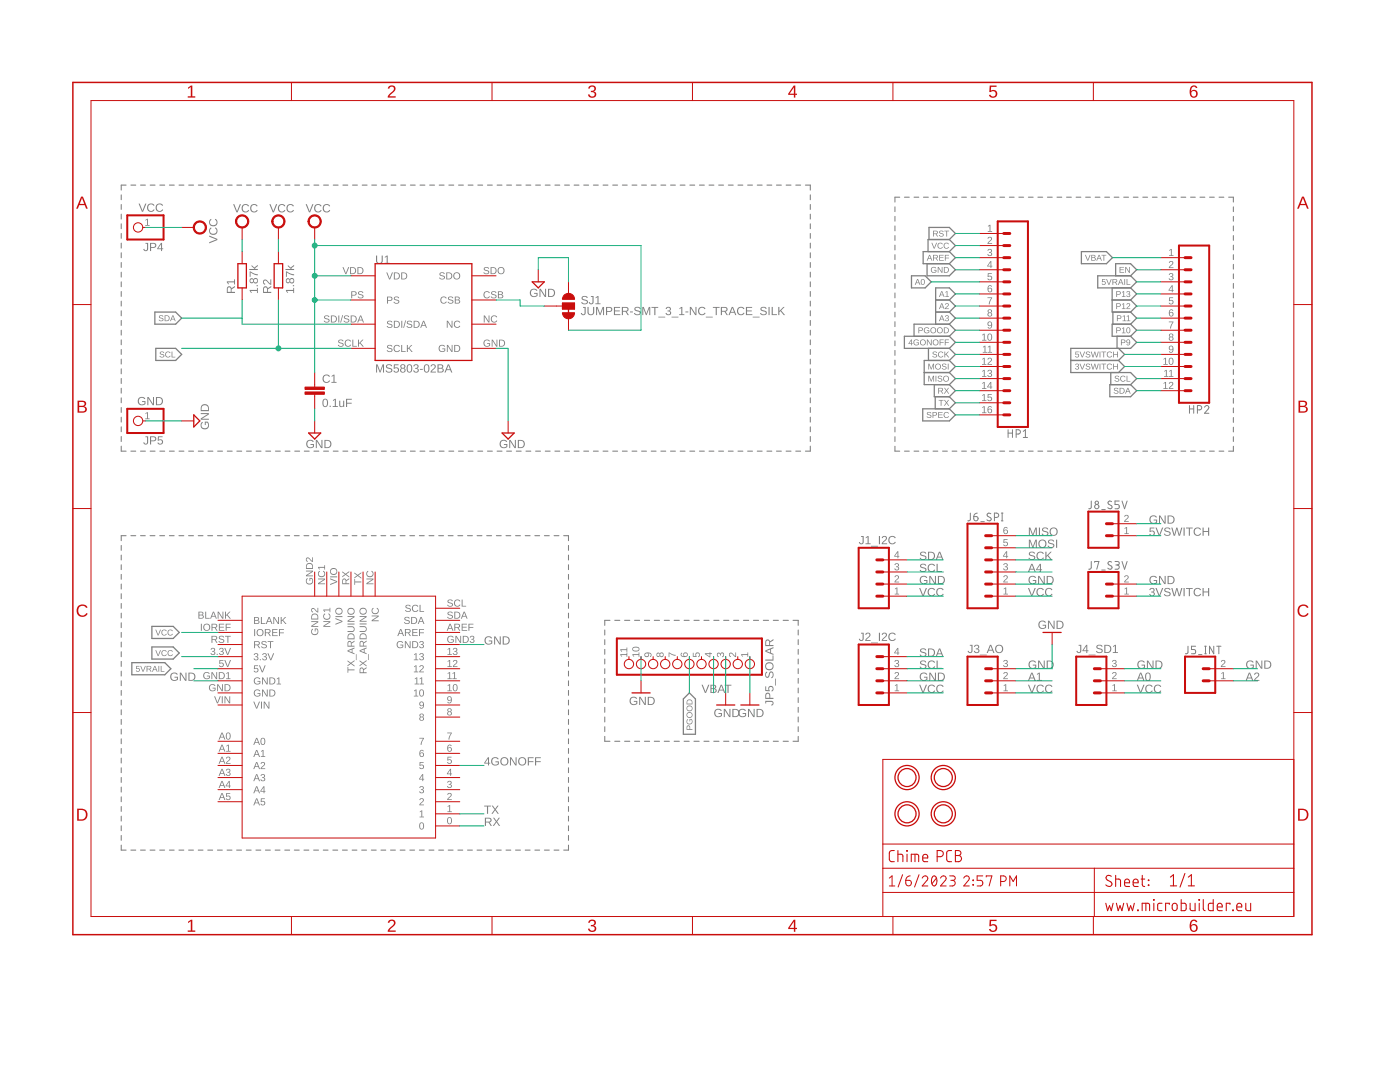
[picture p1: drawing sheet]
<svg xmlns="http://www.w3.org/2000/svg" width="279mm" height="216mm" viewBox="0 0 279 216" stroke-linecap="round" stroke-linejoin="round" font-family="sans-serif">
<g fill="none" stroke="#808080" stroke-width=".21">
<path d="M24.2 38.9v1M25.2 36.9h-1v1M26.1 36.9h1M28 36.9h1M30 36.9h.9M31.9 36.9h1M33.8 36.9h1M35.7 36.9h1M37.7 36.9h.9M39.6 36.9h1M41.5 36.9h1M43.4 36.9h1"/>
<path d="M45.4 36.9h.9M47.3 36.9h.9M49.2 36.9h1M51.1 36.9h1M53 36.9h1M55 36.9h.9M56.9 36.9h1M58.8 36.9h1M60.7 36.9h1M62.7 36.9h.9M64.6 36.9h1M66.5 36.9h1"/>
<path d="M68.4 36.9h1M70.4 36.9h.9M72.3 36.9h1M74.2 36.9h1M76.1 36.9h1M78 36.9h1M80 36.9h.9M81.9 36.9h1M83.8 36.9h1M85.7 36.9h1M87.7 36.9h.9M89.6 36.9h1"/>
<path d="M91.5 36.9h1M93.4 36.9h1M95.4 36.9h.9M97.3 36.9h1M99.2 36.9h1M101.1 36.9h1M103 36.9h1M105 36.9h.9M106.9 36.9h1M108.8 36.9h1M110.7 36.9h1M112.7 36.9h.9"/>
<path d="M114.6 36.9h.9M116.5 36.9h1M118.4 36.9h1M120.4 36.9h.9M122.3 36.9h1M124.2 36.9h1M126.1 36.9h1M128 36.9h1M130 36.9h.9M131.9 36.9h1M133.8 36.9h1M135.7 36.9h1"/>
<path d="M137.7 36.9h.9M139.6 36.9h1M141.5 36.9h1M143.4 36.9h1M145.4 36.9h.9M147.3 36.9h1M149.2 36.9h1M151.1 36.9h1M153.1 36.9h.9M155 36.9h.9M156.9 36.9h1M158.8 36.9h1"/>
<path d="M160.7 36.9h1v1M161.7 38.9v1M179.6 39.3h-1v1M180.5 39.3h1M182.4 39.3h1M184.3 39.3h1M186.2 39.3h1M188.1 39.3h1M190 39.3h1M191.9 39.3h1M193.8 39.3h1M195.7 39.3h1"/>
<path d="M197.6 39.3h1M199.5 39.3h1M201.4 39.3h1M203.3 39.3h1M205.2 39.3h1M207.1 39.3h1M209 39.3h1M210.9 39.3h1M212.9 39.3h.9M214.8 39.3h.9M216.7 39.3h.9M218.6 39.3h.9"/>
<path d="M220.5 39.3h.9M222.4 39.3h.9M224.3 39.3h.9M226.2 39.3h.9M228.1 39.3h.9M230 39.3h.9M231.9 39.3h.9M233.8 39.3h.9M235.7 39.3h.9M237.6 39.3h.9M239.5 39.3h1M241.4 39.3h.9"/>
<path d="M243.3 39.3h.9M245.2 39.3h.9v1M24.2 40.8v1M24.2 42.7v1M24.2 44.7v.9M24.2 46.6v1M24.2 48.5v1M24.2 50.4v1M24.2 52.4v1M24.2 54.3v1M24.2 56.2v1M24.2 58.2v.9"/>
<path d="M161.7 40.8v1M161.7 42.7v1M161.7 44.7v.9M161.7 46.6v1M161.7 48.5v1M161.7 50.4v1M161.7 52.4v1M161.7 54.3v1M161.7 56.2v1M161.7 58.2v.9M178.6 41.3v.9M178.6 43.2v.9"/>
<path d="M178.6 45.1v1M178.6 47v1M178.6 48.9v1M178.6 50.8v1M178.6 52.7v1M178.6 54.7v.9M178.6 56.6v.9M178.6 58.5v.9M246.1 41.3v.9M246.1 43.2v.9M246.1 45.1v1M246.1 47v1"/>
<path d="M246.1 48.9v1M246.1 50.8v1M246.1 52.7v1M246.1 54.7v.9M246.1 56.6v.9M246.1 58.5v.9M24.2 60.1v1M24.2 62v1M24.2 63.9v1M24.2 65.9v1M24.2 67.8v1M24.2 69.7v1"/>
<path d="M24.2 71.7v.9M24.2 73.6v1M24.2 75.5v1M24.2 77.5v.9M24.2 79.4v1M161.7 60.1v1M161.7 62v1M161.7 63.9v1M161.7 65.9v1M161.7 67.8v1M161.7 69.7v1M161.7 71.7v.9"/>
<path d="M161.7 73.6v1M161.7 75.5v1M161.7 77.5v.9M161.7 79.4v1M178.6 60.4v.9M178.6 62.3v.9M178.6 64.2v1M178.6 66.1v1M178.6 68v1M178.6 69.9v1M178.6 71.9v.9M178.6 73.8v.9"/>
<path d="M178.6 75.7v.9M178.6 77.6v.9M178.6 79.5v1M246.1 60.4v.9M246.1 62.3v.9M246.1 64.2v1M246.1 66.1v1M246.1 68v1M246.1 69.9v1M246.1 71.9v.9M246.1 73.8v.9M246.1 75.7v.9"/>
<path d="M246.1 77.6v.9M246.1 79.5v1M24.2 81.3v1M24.2 83.2v1M24.2 85.2v.9M24.2 87.1v1M24.2 89v1h1M26.1 90h1M28 90h1M30 90h.9M31.9 90h1M33.8 90h1"/>
<path d="M35.7 90h1M37.7 90h.9M39.6 90h1M41.5 90h1M43.4 90h1M45.4 90h.9M47.3 90h.9M49.2 90h1M51.1 90h1M53 90h1M55 90h.9M56.9 90h1"/>
<path d="M58.8 90h1M60.7 90h1M62.7 90h.9M64.6 90h1M66.5 90h1M68.4 90h1M70.4 90h.9M72.3 90h1M74.2 90h1M76.1 90h1M78 90h1M80 90h.9"/>
<path d="M81.9 90h1M83.8 90h1M85.7 90h1M87.7 90h.9M89.6 90h1M91.5 90h1M93.4 90h1M95.4 90h.9M97.3 90h1M99.2 90h1M101.1 90h1M103 90h1"/>
<path d="M105 90h.9M106.9 90h1M108.8 90h1M110.7 90h1M112.7 90h.9M114.6 90h.9M116.5 90h1M118.4 90h1M120.4 90h.9M122.3 90h1M124.2 90h1M126.1 90h1"/>
<path d="M128 90h1M130 90h.9M131.9 90h1M133.8 90h1M135.7 90h1M137.7 90h.9M139.6 90h1M141.5 90h1M143.4 90h1M145.4 90h.9M147.3 90h1M149.2 90h1"/>
<path d="M151.1 90h1M153.1 90h.9M155 90h.9M156.9 90h1M158.8 90h1M161.7 89v1h-1M161.7 81.3v1M161.7 83.2v1M161.7 85.2v.9M161.7 87.1v1M178.6 81.4v1M178.6 83.3v1"/>
<path d="M178.6 85.2v1M178.6 87.1v1M178.6 89v1h1M180.5 90h1M182.4 90h1M184.3 90h1M186.2 90h1M188.1 90h1M190 90h1M191.9 90h1M193.8 90h1M195.7 90h1"/>
<path d="M197.6 90h1M199.5 90h1M201.4 90h1M203.3 90h1M205.2 90h1M207.1 90h1M209 90h1M210.9 90h1M212.9 90h.9M214.8 90h.9M216.7 90h.9M218.6 90h.9"/>
<path d="M220.5 90h.9M222.4 90h.9M224.3 90h.9M226.2 90h.9M228.1 90h.9M230 90h.9M231.9 90h.9M233.8 90h.9M235.7 90h.9M237.6 90h.9M239.5 90h1M241.4 90h.9"/>
<path d="M243.3 90h.9M246.1 81.4v1M246.1 83.3v1M246.1 85.2v1M246.1 87.1v1M246.1 89v1h-.9M24.2 108.8v1M24.2 110.8v.9M24.2 112.7v1M24.2 114.6v1M24.2 116.5v1M24.2 118.5v1"/>
<path d="M25.2 106.9h-1v1M26.1 106.9h1M28 106.9h1M30 106.9h.9M31.9 106.9h1M33.8 106.9h1M35.7 106.9h1M37.6 106.9h1M39.6 106.9h.9M41.5 106.9h.9M43.4 106.9h1M45.3 106.9h1"/>
<path d="M47.2 106.9h1M49.1 106.9h1M51.1 106.9h.9M53 106.9h1M54.9 106.9h1M56.8 106.9h1M58.7 106.9h1M60.7 106.9h.9M62.6 106.9h1M64.5 106.9h1M66.4 106.9h1M68.3 106.9h1"/>
<path d="M70.3 106.9h.9M72.2 106.9h1M74.1 106.9h1M76 106.9h1M77.9 106.9h1M79.9 106.9h.9M81.8 106.9h.9M83.7 106.9h1M85.6 106.9h1M87.5 106.9h1M89.5 106.9h.9M91.4 106.9h1"/>
<path d="M93.3 106.9h1M95.2 106.9h1M97.1 106.9h1M99.1 106.9h.9M101 106.9h.9M102.9 106.9h1M104.8 106.9h1M106.7 106.9h1M108.6 106.9h1M110.6 106.9h.9M112.5 106.9h1v1M113.5 108.8v1"/>
<path d="M113.5 110.8v.9M113.5 112.7v1M113.5 114.6v1M113.5 116.5v1M113.5 118.5v1M24.2 120.4v1M24.2 122.3v1M24.2 124.3v.9M24.2 126.2v1M24.2 128.1v1M24.2 130v1M24.2 132v1"/>
<path d="M24.2 133.9v1M24.2 135.8v1M24.2 137.8v.9M24.2 139.7v1M113.5 120.4v1M113.5 122.3v1M113.5 124.3v.9M113.5 126.2v1M113.5 128.1v1M113.5 130v1M113.5 132v1M113.5 133.9v1"/>
<path d="M113.5 135.8v1M113.5 137.8v.9M113.5 139.7v1M120.7 125.7v1M120.7 127.6v1M120.7 129.6v1M120.7 131.5v1M120.7 133.4v1M120.7 135.4v.9M120.7 137.3v1M120.7 139.2v1M121.7 123.8h-1v1"/>
<path d="M122.7 123.8h1M124.7 123.8h1M126.6 123.8h1.1M128.6 123.8h1M130.6 123.8h1M132.6 123.8h1M134.5 123.8h1.1M136.5 123.8h1M138.5 123.8h1M140.5 123.8h1M142.5 123.8h1M144.4 123.8h1.1"/>
<path d="M146.4 123.8h1M148.4 123.8h1M150.4 123.8h1M152.3 123.8h1.1M154.3 123.8h1M156.3 123.8h1M158.3 123.8h1v1M159.3 125.7v1M159.3 127.6v1M159.3 129.6v1M159.3 131.5v1M159.3 133.4v1"/>
<path d="M159.3 135.4v.9M159.3 137.3v1M159.3 139.2v1M24.2 141.6v1M24.2 143.6v.9M24.2 145.5v1M24.2 147.4v1M24.2 149.4v.9M24.2 151.3v1M24.2 153.2v1M24.2 155.1v1M24.2 157.1v1"/>
<path d="M24.2 159v1M113.5 141.6v1M113.5 143.6v.9M113.5 145.5v1M113.5 147.4v1M113.5 149.4v.9M113.5 151.3v1M113.5 153.2v1M113.5 155.1v1M113.5 157.1v1M113.5 159v1M120.7 141.1v1"/>
<path d="M120.7 143.1v1M120.7 145v1M120.7 146.9v1h1M122.7 147.9h1M124.7 147.9h1M126.6 147.9h1.1M128.6 147.9h1M130.6 147.9h1M132.6 147.9h1M134.5 147.9h1.1M136.5 147.9h1M138.5 147.9h1"/>
<path d="M140.5 147.9h1M142.5 147.9h1M144.4 147.9h1.1M146.4 147.9h1M148.4 147.9h1M150.4 147.9h1M152.3 147.9h1.1M154.3 147.9h1M156.3 147.9h1M159.3 141.1v1M159.3 143.1v1M159.3 145v1"/>
<path d="M159.3 146.9v1h-1M24.2 160.9v1M24.2 162.9v.9M24.2 164.8v1M24.2 166.7v1M24.2 168.6v1h1M26.1 169.6h1M28 169.6h1M30 169.6h.9M31.9 169.6h1M33.8 169.6h1M35.7 169.6h1"/>
<path d="M37.6 169.6h1M39.6 169.6h.9M41.5 169.6h.9M43.4 169.6h1M45.3 169.6h1M47.2 169.6h1M49.1 169.6h1M51.1 169.6h.9M53 169.6h1M54.9 169.6h1M56.8 169.6h1M58.7 169.6h1"/>
<path d="M60.7 169.6h.9M62.6 169.6h1M64.5 169.6h1M66.4 169.6h1M68.3 169.6h1M70.3 169.6h.9M72.2 169.6h1M74.1 169.6h1M76 169.6h1M77.9 169.6h1M79.9 169.6h.9M81.8 169.6h.9"/>
<path d="M83.7 169.6h1M85.6 169.6h1M87.5 169.6h1M89.5 169.6h.9M91.4 169.6h1M93.3 169.6h1M95.2 169.6h1M97.1 169.6h1M99.1 169.6h.9M101 169.6h.9M102.9 169.6h1M104.8 169.6h1"/>
<path d="M106.7 169.6h1M108.6 169.6h1M110.6 169.6h.9M113.5 160.9v1M113.5 162.9v.9M113.5 164.8v1M113.5 166.7v1M113.5 168.6v1h-1"/>
</g>
<g fill="#808080">
<path d="M200.3 136.8l.5-.3v1.3h.4v.1h-.9v-.1h.3v-1.1l-.3 .2z"/>
<path d="M200.4 134.2a.48 .48 0 0 1 .7 .2 .48 .48 0 0 1-.4 .6l-.3 .4h.7v.1h-.9l.5-.7a.29 .29 0 0 0 .2-.5 .29 .29 0 0 0-.5 .2h-.2z"/>
<path d="M200.4 131.8a.41 .41 0 0 1 .6 0 .41 .41 0 0 1-.2 .6 .37 .37 0 0 1 .4 .4 .37 .37 0 0 1-.5 .3l-.5-.2v-.2h.2a.28 .28 0 0 0 .4 .3 .28 .28 0 0 0 .1-.5h-.4v-.2a.27 .27 0 0 0 .4-.1 .27 .27 0 0 0-.2-.4 .27 .27 0 0 0-.3 .3l-.2-.1z"/>
<path d="M178.6 136.8l.5-.3v1.3h.3v.1h-.8v-.1h.3v-1.1l-.3 .2z"/>
<path d="M178.7 134.2a.48 .48 0 0 1 .7 .2 .48 .48 0 0 1-.4 .6l-.3 .4h.7v.1h-.9l.5-.7a.29 .29 0 0 0 .2-.5 .29 .29 0 0 0-.5 .2h-.2z"/>
<path d="M178.7 131.8a.41 .41 0 0 1 .6 0 .41 .41 0 0 1-.2 .6 .37 .37 0 0 1 .3 .4 .37 .37 0 0 1-.4 .3l-.5-.2v-.2h.2a.28 .28 0 0 0 .4 .3 .28 .28 0 0 0 .1-.5h-.4v-.2a.27 .27 0 0 0 .4-.1 .27 .27 0 0 0-.2-.4 .27 .27 0 0 0-.3 .3l-.2-.1z"/>
<path d="M83.7 147.2h.9l-.5 1.4h-.2l.1-.3 .4-.9h-.7z"/>
<path d="M89.2 146.2h1l-.5 1.4h-.2l.1-.4 .4-.9h-.8z"/>
<path d="M83.8 152.1h.7v.1h-.6v.4a.48 .48 0 0 1 .7 .3 .48 .48 0 0 1-.3 .6 .48 .48 0 0 1-.6-.4l.4 .2a.32 .32 0 0 0 .3-.4 .32 .32 0 0 0-.5-.1h-.2z"/>
<path d="M89.3 151h.8v.2h-.6l-.1 .4a.48 .48 0 0 1 .7 .2 .48 .48 0 0 1-.3 .7 .48 .48 0 0 1-.6-.4l.5 .2a.32 .32 0 0 0 .3-.5 .32 .32 0 0 0-.6 0h-.1z"/>
<path d="M83.8 157a.41 .41 0 0 1 .7-.1 .41 .41 0 0 1-.2 .7 .37 .37 0 0 1 .3 .4 .37 .37 0 0 1-.5 .3l-.4-.2v-.2h.1a.28 .28 0 0 0 .4 .3 .28 .28 0 0 0 .2-.5l-.4-.1v-.1a.27 .27 0 0 0 .4-.1 .27 .27 0 0 0-.2-.4 .27 .27 0 0 0-.3 .2h-.2z"/>
<path d="M89.4 155.9a.41 .41 0 0 1 .6 0 .41 .41 0 0 1-.1 .6 .37 .37 0 0 1 .3 .5 .37 .37 0 0 1-.5 .2l-.4-.2-.1-.1 .2-.1a.28 .28 0 0 0 .4 .3 .28 .28 0 0 0 .1-.4l-.3-.1v-.2a.27 .27 0 0 0 .3-.1 .27 .27 0 0 0-.1-.4 .27 .27 0 0 0-.4 .3h-.2z"/>
<path d="M83.8 159.4a.48 .48 0 0 1 .8 .2 .48 .48 0 0 1-.4 .6l-.3 .3h.7v.2h-.9l.5-.7a.29 .29 0 0 0 .2-.5 .29 .29 0 0 0-.5 .2l-.2-.1z"/>
<path d="M89.4 158.3a.48 .48 0 0 1 .7 .2 .48 .48 0 0 1-.4 .7l-.3 .3h.8v.1h-1l.6-.7a.29 .29 0 0 0 .1-.4 .29 .29 0 0 0-.5 .1h-.1z"/>
<path d="M83.8 161.9l.5-.2v1.2h.3v.2h-.9v-.2h.4v-1l-.3 .2z"/>
<path d="M89.3 160.9l.5-.3v1.3h.4v.1h-.9v-.1h.4v-1.1l-.4 .2z"/>
<path d="M147.9 130.5h1.3v-.3h.1v.9h-.1v-.4h-1.1l.2 .3h-.2z"/>
<path d="M145.6 130.3a.74 .74 0 0 1 1 .5l.1 .1v-.7h.2v.9l-.7-.5a.29 .29 0 0 0-.5-.2 .29 .29 0 0 0 .2 .5l-.1 .2-.3-.3z"/>
<path d="M143.2 130.3l.4-.1 .2 .3a.38 .38 0 0 1 .4-.3 .38 .38 0 0 1 .3 .5l-.2 .4h-.2v-.1a.28 .28 0 0 0 .3-.4 .28 .28 0 0 0-.5-.1v.3h-.2a.27 .27 0 0 0-.1-.4 .27 .27 0 0 0-.4 .2 .27 .27 0 0 0 .2 .3v.2l-.3-.3z"/>
<path d="M138.3 130.3h.1v.6h.5a.48 .48 0 0 1 .2-.7 .48 .48 0 0 1 .6 .3 .48 .48 0 0 1-.4 .6l.2-.4a.32 .32 0 0 0-.4-.3 .32 .32 0 0 0-.1 .5v.2l-.7-.1z"/>
<path d="M133.4 130.2l1.4 .5v.2l-.5-.2-.7-.3v.7h-.2z"/>
<path d="M197.2 45.1l.5-.2v1.2h.3v.2h-.9v-.2h.4v-1.1l-.3 .3z"/>
<path d="M197.2 47.3a.48 .48 0 0 1 .8 .3 .48 .48 0 0 1-.5 .6l-.2 .3h.7v.2h-.9l.5-.7a.29 .29 0 0 0 .2-.5 .29 .29 0 0 0-.5 .1h-.2z"/>
<path d="M197.2 49.8a.41 .41 0 0 1 .7-.1 .41 .41 0 0 1-.2 .7 .37 .37 0 0 1 .3 .4 .37 .37 0 0 1-.5 .3l-.4-.2-.1-.2h.2a.28 .28 0 0 0 .4 .3 .28 .28 0 0 0 .1-.5l-.3-.1v-.1a.27 .27 0 0 0 .4-.1 .27 .27 0 0 0-.2-.4 .27 .27 0 0 0-.3 .2h-.2z"/>
<path d="M197.1 54.5h.8v.2h-.6v.4a.48 .48 0 0 1 .7 .2 .48 .48 0 0 1-.3 .7 .48 .48 0 0 1-.6-.4l.4 .2a.32 .32 0 0 0 .3-.5 .32 .32 0 0 0-.5 0h-.2z"/>
<path d="M197.1 59.3h.9l-.5 1.4h-.2l.1-.3 .4-.9h-.7z"/>
<path d="M125.9 139.2a.85 .85 0 0 1 1.3 .2l-.3 .1a.65 .65 0 0 0-.9-.1 .65 .65 0 0 0 0 .9 .65 .65 0 0 0 .9 .1l.1-.4h-.5v-.1h.7v.5a.89 .89 0 0 1-1.3 .1 .89 .89 0 0 1 0-1.3zM127.6 139h.2l.9 1.4v-1.4h.2v1.7h-.3l-.9-1.4 .1 1.4h-.2zM129.3 139h.5a.82 .82 0 0 1 .9 .8 .82 .82 0 0 1-.8 .9h-.6zM129.5 139.2v1.3a.69 .69 0 0 0 1-.6 .69 .69 0 0 0-1-.7z"/>
<path d="M147.6 141.6a.85 .85 0 0 1 1.3 .2l-.2 .1a.65 .65 0 0 0-.9-.1 .65 .65 0 0 0-.1 .9 .65 .65 0 0 0 .9 .1l.1-.3h-.5v-.2h.7v.5a.89 .89 0 0 1-1.3 .1 .89 .89 0 0 1 0-1.3zM149.3 141.5h.2l.9 1.4v-1.4h.2v1.6h-.3l-.8-1.4v1.4h-.2zM151 141.5h.5a.82 .82 0 0 1 .9 .7 .82 .82 0 0 1-.8 .9h-.6zM151.2 141.6v1.3a.69 .69 0 0 0 1-.6 .69 .69 0 0 0-1-.7z"/>
<path d="M142.7 141.6a.85 .85 0 0 1 1.3 .2l-.2 .1a.65 .65 0 0 0-.9-.1 .65 .65 0 0 0 0 .9 .65 .65 0 0 0 .9 .1l.1-.3h-.5v-.2h.7v.5a.89 .89 0 0 1-1.3 .1 .89 .89 0 0 1-.1-1.3zM144.5 141.5h.2l.9 1.4v-1.4h.2v1.6h-.3l-.9-1.4v1.4h-.1zM146.2 141.5h.5a.82 .82 0 0 1 .9 .7 .82 .82 0 0 1-.8 .9h-.6zM146.4 141.6v1.3a.69 .69 0 0 0 .9-.6 .69 .69 0 0 0-.9-.7z"/>
<path d="M207.4 124a.85 .85 0 0 1 1.3 .2l-.2 .1a.65 .65 0 0 0-.9-.1 .65 .65 0 0 0 0 .9 .65 .65 0 0 0 .9 .1l.1-.3h-.5v-.2h.7v.5a.89 .89 0 0 1-1.3 .1 .89 .89 0 0 1-.1-1.3zM209.1 123.9h.3l.9 1.3v-1.3h.2v1.6h-.3l-.9-1.4v1.4h-.2zM210.9 123.9h.5a.82 .82 0 0 1 .9 .7 .82 .82 0 0 1-.8 .9h-.6zM211.1 124v1.3a.69 .69 0 0 0 .9-.6 .69 .69 0 0 0-.9-.7z"/>
<path d="M75.1 72.7h.2l.6 1.4 .5-1.4h.2v1.6h-.2l.1-1.4-.6 1.4h-.1l-.6-1.4 .1 1.4h-.2zM77.2 72.8l.7-.1 .4 .4h-.2a.38 .38 0 0 0-.5-.3 .38 .38 0 0 0-.3 .5l.2 .1a.54 .54 0 0 1 .7 .2 .54 .54 0 0 1-.2 .7h-.2a.71 .71 0 0 1-.9-.4h.3a.44 .44 0 0 0 .5 .3 .44 .44 0 0 0 .3-.5l-.4-.1a.46 .46 0 0 1-.5-.3 .46 .46 0 0 1 .1-.5zM78.6 72.7h.9v.2h-.7v.5a.56 .56 0 0 1 .8 .2 .56 .56 0 0 1-.4 .8 .56 .56 0 0 1-.7-.4l.2-.1a.36 .36 0 0 0 .6 .2 .36 .36 0 0 0 0-.6 .36 .36 0 0 0-.5 .1h-.2zM80 72.8a.48 .48 0 0 1 .7-.1 .48 .48 0 0 1 0 .7l-.1 .1a.47 .47 0 0 1 .2 .7 .47 .47 0 0 1-.8 0 .47 .47 0 0 1 .2-.7l-.3-.3zM80.1 73.1a.3 .3 0 0 0 .6 0 .3 .3 0 0 0-.6 0zM80.1 73.9a.34 .34 0 0 0 .6 0 .34 .34 0 0 0-.6 0zM81.4 72.8a.61 .61 0 0 1 .7 0 .61 .61 0 0 1 .2 .7 .61 .61 0 0 1-.6 .9 .61 .61 0 0 1-.6-.9zM81.6 72.9a.92 .92 0 0 0 .1 1.3 .81 .81 0 0 0 0-1.4zM82.7 72.8a.48 .48 0 0 1 .7-.1 .48 .48 0 0 1-.1 .7l-.1 .1a.48 .48 0 0 1 .3 .7 .48 .48 0 0 1-.7 .1l-.3-.4h.2a.33 .33 0 0 0 .4 .3 .33 .33 0 0 0 .2-.5l-.4-.1v-.2a.32 .32 0 0 0 .4-.1 .32 .32 0 0 0-.2-.5 .32 .32 0 0 0-.4 .3h-.2zM83.8 73.6h.6v.2h-.6zM84.8 72.8a.61 .61 0 0 1 .7 0 .61 .61 0 0 1 .2 .7 .61 .61 0 0 1-.6 .9 .61 .61 0 0 1-.5-.9zM85 72.9a.92 .92 0 0 0 .1 1.3 .81 .81 0 0 0 0-1.4zM86.1 72.8a.52 .52 0 0 1 .8 .1 .52 .52 0 0 1-.2 .7l-.6 .6h.9v.1h-1.1l.1-.2 .4-.5a.35 .35 0 0 0 .4-.5 .35 .35 0 0 0-.6-.1l-.3 .1zM87.3 72.7h.9l.2 .2 .1 .3-.3 .3a.45 .45 0 0 1 .4 .5 .45 .45 0 0 1-.6 .3h-.7zM87.5 72.9v.5l.7-.2v-.3zM87.5 73.6v.6l.6-.1 .2-.1-.1-.4zM89.4 72.7h.2l.7 1.6h-.3l-.1-.4h-.8l-.2 .4h-.2zM89.5 72.9l-.3 .8h.6z"/>
<path d="M27.7 79.4a.85 .85 0 0 1 1.3 .2h-.2a.65 .65 0 0 0-.9 0 .65 .65 0 0 0-.1 .9 .65 .65 0 0 0 .9 .1l.1-.4h-.5v-.2h.7v.6a.89 .89 0 0 1-1.2 .1 .89 .89 0 0 1-.1-1.3zM29.4 79.2h.3l.8 1.4v-1.4h.2v1.7h-.2l-.9-1.4v1.4h-.2zM31.1 79.2h.6a.82 .82 0 0 1 .8 .8 .82 .82 0 0 1-.8 .9h-.6zM31.3 79.4v1.3a.69 .69 0 0 0 1-.7 .69 .69 0 0 0-1-.6z"/>
<path d="M40.2 84.3l.2-.1 .1 .2a.65 .65 0 0 0 0 .9 .65 .65 0 0 0 .9 0 .65 .65 0 0 0 0-.9l-.3-.1v.5h-.2v-.7h.5a.86 .86 0 0 1 .2 1.2 .86 .86 0 0 1-1.2 .2 .86 .86 0 0 1-.2-1.2zM40.1 82.4h1.6v.3l-1.4 .9h1.4v.2h-1.6v-.3l1.4-.9h-1.4zM40.3 80.9a.84 .84 0 0 1 .9-.2 .84 .84 0 0 1 .5 .7v.6h-1.6v-.8zM40.4 81l-.2 .8h1.3a.7 .7 0 0 0-.2-.8 .7 .7 0 0 0-.9 0z"/>
<path d="M41.8 47l1.6 .7v.2l-1.6 .7v-.3l1.4-.5-1.4-.6zM42 45.5l.1-.1 .1 .2a.6 .6 0 0 0 0 .9 .6 .6 0 0 0 .8-.1 .6 .6 0 0 0-.1-.8l.1-.2a.83 .83 0 0 1 .2 1.2 .83 .83 0 0 1-1.2 .1 .83 .83 0 0 1 0-1.2zM42 43.8l.1-.1 .1 .2a.6 .6 0 0 0 0 .9 .6 .6 0 0 0 .8-.1 .6 .6 0 0 0-.1-.9l.1-.1a.83 .83 0 0 1 .2 1.1 .83 .83 0 0 1-1.2 .2 .83 .83 0 0 1 0-1.2z"/>
<path d="M61 40.7h.2l.6 1.5 .5-1.5h.3l-.7 1.7h-.2zM62.9 40.9a.81 .81 0 0 1 1.3 .2l-.2 .1a.6 .6 0 0 0-.9-.1 .6 .6 0 0 0 0 .9 .6 .6 0 0 0 .9-.1l.2 .1a.84 .84 0 0 1-1.3 .2 .84 .84 0 0 1 0-1.3zM64.6 40.9a.81 .81 0 0 1 1.3 .2l-.2 .1a.6 .6 0 0 0-.9-.1 .6 .6 0 0 0 0 .9 .6 .6 0 0 0 .9-.1l.2 .1a.84 .84 0 0 1-1.2 .2 .84 .84 0 0 1-.1-1.3z"/>
<path d="M99.9 88a.85 .85 0 0 1 1.3 .1l-.2 .1a.65 .65 0 0 0-.9 0 .65 .65 0 0 0 0 .9 .65 .65 0 0 0 .9 .1l.1-.4h-.5v-.2h.7v.6a.89 .89 0 0 1-1.3 .1 .89 .89 0 0 1-.1-1.3zM101.6 87.8h.3l.9 1.4v-1.4h.2v1.6h-.3l-.9-1.4v1.4h-.2zM103.3 87.8h.6a.82 .82 0 0 1 .8 .8 .82 .82 0 0 1-.7 .8h-.7zM103.6 88v1.2a.69 .69 0 0 0 .9-.6 .69 .69 0 0 0-.9-.6z"/>
<path d="M64.6 79.6a.61 .61 0 0 1 .7 .1 .61 .61 0 0 1 .2 .7 .61 .61 0 0 1-.6 .8 .61 .61 0 0 1-.6-.8zM64.7 79.8a.92 .92 0 0 0 .2 1.3 .81 .81 0 0 0 0-1.4zM65.8 81h.2v.2h-.2zM66.5 79.8l.5-.2v1.4h.4v.2h-1v-.2h.4v-1.2l-.3 .2zM67.7 80h.2v.8a.3 .3 0 0 0 .3 .3 .3 .3 0 0 0 .3-.4v-.7h.2v1.2h-.2v-.2a.42 .42 0 0 1-.5 .2 .42 .42 0 0 1-.3-.4zM69.1 79.6h1.1v.2h-.9v.6h.9v.1h-.9v.7h-.2z"/>
<path d="M49.8 57.8h1.5v-.3h.2v1h-.2v-.4h-1.3l.3 .3h-.2zM51.2 56.9h.3v.2h-.3zM49.9 55.6l.5-.1 .2 .3a.47 .47 0 0 1 .7-.1 .47 .47 0 0 1 0 .7 .47 .47 0 0 1-.7-.1 .45 .45 0 0 1-.6 .2 .45 .45 0 0 1-.2-.7zM49.9 56a.3 .3 0 0 0 .6 0 .3 .3 0 0 0-.6 0zM50.7 56a.34 .34 0 0 0 .6 0 .34 .34 0 0 0-.6 0zM49.8 54.2l1.1 .4 .6 .1v.2l-.7-.1-.8-.4v.8h-.2zM50.2 52.9l.5 .5 .8-.5v.2l-.6 .4 .1 .2h.5v.2h-1.8v-.2h1.1l-.6-.6z"/>
<path d="M57.1 57.8h1.4v-.3h.2v1h-.2v-.4h-1.2l.2 .3h-.2zM58.4 56.9h.3v.2h-.3zM57.2 55.6l.4-.1 .2 .3a.47 .47 0 0 1 .7-.1 .47 .47 0 0 1 .1 .7 .47 .47 0 0 1-.8-.1 .45 .45 0 0 1-.6 .2 .45 .45 0 0 1-.1-.7zM57.2 56a.3 .3 0 0 0 .6 0 .3 .3 0 0 0-.6 0zM57.9 56a.35 .35 0 0 0 .7 0 .35 .35 0 0 0-.7 0zM57.1 54.2l1 .4 .6 .1v.2l-.7-.1-.8-.4v.8h-.1zM57.4 52.9l.6 .5 .7-.5v.2l-.6 .4 .2 .2h.4v.2h-1.7v-.2h1.1l-.7-.6z"/>
<path d="M53.8 40.7h.2l.5 1.5 .6-1.5h.2l-.6 1.7h-.3zM55.7 40.9a.81 .81 0 0 1 1.2 .2l-.2 .1a.6 .6 0 0 0-.9-.1 .6 .6 0 0 0 .1 .9 .6 .6 0 0 0 .9-.1l.2 .1a.84 .84 0 0 1-1.3 .2 .84 .84 0 0 1 0-1.3zM57.4 40.9a.81 .81 0 0 1 1.3 .2l-.3 .1a.6 .6 0 0 0-.9-.1 .6 .6 0 0 0 .1 .9 .6 .6 0 0 0 .9-.1l.2 .1a.84 .84 0 0 1-1.3 .2 .84 .84 0 0 1 0-1.3z"/>
<path d="M46.5 40.7h.3l.5 1.5 .6-1.5h.2l-.7 1.7h-.2zM48.4 40.9a.81 .81 0 0 1 1.3 .2l-.2 .1a.6 .6 0 0 0-.9-.1 .6 .6 0 0 0 .1 .9 .6 .6 0 0 0 .8-.1l.2 .1a.84 .84 0 0 1-1.2 .2 .84 .84 0 0 1-.1-1.3zM50.1 40.9a.81 .81 0 0 1 1.3 .2l-.2 .1a.6 .6 0 0 0-.9-.1 .6 .6 0 0 0 .1 .9 .6 .6 0 0 0 .8-.1l.2 .1a.84 .84 0 0 1-1.2 .2 .84 .84 0 0 1-.1-1.3z"/>
<path d="M61.3 88a.85 .85 0 0 1 1.3 .1l-.2 .1a.65 .65 0 0 0-.9 0 .65 .65 0 0 0 0 .9 .65 .65 0 0 0 .9 .1l.1-.4h-.5v-.2h.7v.6a.89 .89 0 0 1-1.3 .1 .89 .89 0 0 1-.1-1.3zM63 87.8h.3l.9 1.4v-1.4h.2v1.6h-.3l-.9-1.4v1.4h-.2zM64.7 87.8h.6a.82 .82 0 0 1 .8 .8 .82 .82 0 0 1-.8 .8h-.6zM65 88v1.2a.69 .69 0 0 0 .9-.6 .69 .69 0 0 0-.9-.6z"/>
<path d="M27.7 40.6h.2l.5 1.5 .6-1.5h.2l-.6 1.7h-.3zM29.6 40.8a.81 .81 0 0 1 1.2 .2l-.2 .1a.6 .6 0 0 0-.9-.1 .6 .6 0 0 0 .1 .9 .6 .6 0 0 0 .9-.1h.1a.84 .84 0 0 1-1.2 .3 .84 .84 0 0 1 0-1.3zM31.3 40.8a.81 .81 0 0 1 1.2 .2l-.2 .1a.6 .6 0 0 0-.9-.1 .6 .6 0 0 0 .1 .9 .6 .6 0 0 0 .9-.1h.2a.84 .84 0 0 1-1.3 .3 .84 .84 0 0 1 0-1.3z"/>
<path d="M116.4 61.2h.5v1.2a.49 .49 0 0 1-.5 .5 .49 .49 0 0 1-.5-.4l.2-.1a.27 .27 0 0 0 .3 .3 .27 .27 0 0 0 .3-.3v-1h-.3zM117.2 61.2h.3v1.1a.45 .45 0 0 0 .4 .4 .45 .45 0 0 0 .5-.4v-1.1h.2v1.1a.67 .67 0 0 1-.7 .6 .67 .67 0 0 1-.7-.6zM119 61.2h.3l.5 1.4 .5-1.4h.3v1.7h-.2v-1.5l-.6 1.5h-.1l-.5-1.5v1.5h-.2zM120.9 61.2h.7a.5 .5 0 0 1 .6 .5 .5 .5 0 0 1-.6 .5h-.4v.7h-.3zM121.2 61.4v.7l.6-.1a.33 .33 0 0 0 0-.5zM122.5 61.2h1.3v.2h-1.1v.5h1v.2h-1v.6h1.1v.2h-1.3zM124.1 61.2h.8a.47 .47 0 0 1 .5 .4 .47 .47 0 0 1-.4 .6l.5 .7h-.2l-.5-.7h-.5v.7h-.2zM124.3 61.4v.6h.6a.31 .31 0 0 0 .3-.3 .31 .31 0 0 0-.4-.3zM125.7 62.2h.6v.1h-.6zM126.8 61.3l.7-.1 .3 .4h-.2a.38 .38 0 0 0-.4-.3 .38 .38 0 0 0-.3 .5l.2 .1a.54 .54 0 0 1 .7 .2 .54 .54 0 0 1-.2 .7l-.2 .1a.71 .71 0 0 1-.9-.4l.2-.1a.44 .44 0 0 0 .5 .4 .44 .44 0 0 0 .4-.5l-.4-.2a.46 .46 0 0 1-.5-.2 .46 .46 0 0 1 .1-.6zM128.2 61.2h.3l.5 1.4 .5-1.4h.3v1.7h-.2v-1.5l-.5 1.5h-.2l-.5-1.5v1.5h-.2zM130 61.2h1.4v.2h-.6v1.5h-.2v-1.5h-.6zM131.4 63.2h1.4v.1h-1.4zM133 61.3a.48 .48 0 0 1 .7 0 .48 .48 0 0 1 0 .7h-.1a.48 .48 0 0 1 .3 .7 .48 .48 0 0 1-.7 .2l-.4-.4 .2-.1a.33 .33 0 0 0 .5 .3 .33 .33 0 0 0 .1-.5l-.4-.1v-.1a.32 .32 0 0 0 .5-.2 .32 .32 0 0 0-.3-.4 .32 .32 0 0 0-.3 .3l-.2-.1zM134 63.2h1.4v.1h-1.4zM135.6 61.5l.6-.3v1.5h.4v.2h-1.1v-.2h.5v-1.3l-.4 .3zM136.8 62.2h.6v.1h-.6zM137.7 61.2h.2l.9 1.4v-1.4h.2v1.7h-.3l-.8-1.4v1.4h-.2zM139.5 61.4a.81 .81 0 0 1 1.3 .2l-.2 .1a.6 .6 0 0 0-.9-.1 .6 .6 0 0 0 0 .9 .6 .6 0 0 0 .9-.1l.2 .1a.84 .84 0 0 1-1.2 .2 .84 .84 0 0 1-.1-1.3zM140.9 63.2h1.3v.1h-1.3zM142.3 61.2h1.3v.2h-.5v1.5h-.3v-1.5h-.5zM143.9 61.2h.7a.47 .47 0 0 1 .6 .4 .47 .47 0 0 1-.4 .6l.5 .7h-.3l-.4-.7h-.5v.7h-.2zM144.1 61.4v.6h.5a.31 .31 0 0 0 .4-.3 .31 .31 0 0 0-.4-.3zM146 61.2h.3l.7 1.7h-.3l-.2-.5h-.7l-.2 .5h-.2zM146.2 61.4l-.3 .8h.6zM147.3 61.4a.81 .81 0 0 1 1.3 .2l-.2 .1a.6 .6 0 0 0-.9-.1 .6 .6 0 0 0 0 .9 .6 .6 0 0 0 .9-.1l.2 .1a.84 .84 0 0 1-1.3 .2 .84 .84 0 0 1 0-1.3zM148.9 61.2h1.2v.2h-1v.5h.9v.2h-.9v.6h1.1v.2h-1.3zM150.2 63.2h1.4v.1h-1.4zM151.9 61.3l.7-.1 .4 .4h-.2a.38 .38 0 0 0-.5-.3 .38 .38 0 0 0-.2 .5l.1 .1a.54 .54 0 0 1 .7 .2 .54 .54 0 0 1-.2 .7l-.1 .1a.71 .71 0 0 1-.9-.4l.2-.1a.44 .44 0 0 0 .5 .4 .44 .44 0 0 0 .3-.5l-.4-.2a.46 .46 0 0 1-.5-.2 .46 .46 0 0 1 .1-.6zM153.4 61.2h.2v1.7h-.2zM154 61.2h.2v1.5h.9v.2h-1.1zM155.3 61.2h.2v.9l.8-.9h.3l-.7 .8 .8 .9h-.3l-.6-.8-.3 .2v.6h-.2z"/>
<path d="M106 57.8a.85 .85 0 0 1 1.3 .2h-.3a.65 .65 0 0 0-.9 0 .65 .65 0 0 0 0 .9 .65 .65 0 0 0 .9 .1l.1-.4h-.5v-.2h.7v.6a.89 .89 0 0 1-1.3 .1 .89 .89 0 0 1 0-1.3zM107.7 57.6h.2l.9 1.4v-1.4h.2v1.7h-.3l-.9-1.4 .1 1.4h-.2zM109.4 57.6h.5a.82 .82 0 0 1 .9 .8 .82 .82 0 0 1-.8 .9h-.6zM109.6 57.8v1.3a.69 .69 0 0 0 1-.7 .69 .69 0 0 0-1-.6z"/>
<path d="M193.6 128.7h.5v1.1a.49 .49 0 0 1-.5 .5 .49 .49 0 0 1-.5-.4h.2a.27 .27 0 0 0 .3 .2 .27 .27 0 0 0 .3-.3v-.9h-.3zM194.5 128.8a.48 .48 0 0 1 .7-.1 .48 .48 0 0 1 0 .7l-.1 .1a.48 .48 0 0 1 .3 .6 .48 .48 0 0 1-.7 .2l-.3-.4h.2a.33 .33 0 0 0 .4 .3 .33 .33 0 0 0 .2-.6h-.5v-.2a.32 .32 0 0 0 .5-.2 .32 .32 0 0 0-.2-.4 .32 .32 0 0 0-.4 .3h-.2zM195.5 130.6h1.4v.2h-1.4zM197.6 128.7h.2l.7 1.6h-.3l-.1-.5h-.8l-.2 .5h-.2zM197.7 128.8l-.3 .9h.6zM198.5 129.5a.85 .85 0 0 1 1.7 0 .85 .85 0 0 1-1.7 0zM199 129a.66 .66 0 0 0 .1 1.1 .66 .66 0 0 0 1-.6 .66 .66 0 0 0-.9-.7z"/>
<path d="M179.1 129.3h.2v.9h.2v.2h-.2v.3h-.2v-.3h-.6zM179.1 129.5l-.5 .7h.5z"/>
<path d="M171.8 126.3h.6v1.1a.49 .49 0 0 1-.5 .5 .49 .49 0 0 1-.5-.4l.2-.1a.27 .27 0 0 0 .3 .3 .27 .27 0 0 0 .3-.3v-1h-.4zM172.8 126.3a.52 .52 0 0 1 .8 .1 .52 .52 0 0 1-.2 .8l-.5 .5h.8v.2h-1v-.3l.5-.4a.35 .35 0 0 0 .3-.5 .35 .35 0 0 0-.6-.1l-.2 .1zM173.8 128.2h1.4v.2h-1.4zM175.4 126.3h.2v1.6h-.2zM176.1 126.3a.52 .52 0 0 1 .8 .1 .52 .52 0 0 1-.2 .8l-.5 .5h.8v.2h-1v-.3l.5-.4a.35 .35 0 0 0 .3-.5 .35 .35 0 0 0-.6-.1l-.2 .1zM177.5 126.5a.81 .81 0 0 1 1.3 .1l-.2 .1a.6 .6 0 0 0-.9 0 .6 .6 0 0 0 0 .9 .6 .6 0 0 0 .9-.2l.2 .1a.84 .84 0 0 1-1.3 .2 .84 .84 0 0 1 0-1.2z"/>
<path d="M50.7 123.1l1 .2v.3l-.3 .2 .4 .2-.1 .4-1 .1zM50.9 123.3v.4l.6-.1-.1-.3zM50.9 123.9v.5l.7-.2-.2-.3zM52.1 123.1h.2v1.3h.7v.1h-.9zM53.6 123.1h.2l.6 1.4h-.2l-.2-.4h-.6l-.2 .4h-.2zM53.7 123.3l-.3 .7h.6zM54.6 123.1h.2l.7 1.2v-1.2h.2v1.4h-.2l-.8-1.2v1.2h-.1zM56 123.1h.2v.7l.7-.7h.2l-.6 .6 .7 .8h-.3l-.5-.7-.2 .2v.5h-.2z"/>
<path d="M39.6 122.1l.9 .1 .1 .3-.3 .2 .4 .2-.2 .4-.9 .2zM39.8 122.2v.4l.6-.1-.1-.2zM39.8 122.8v.5l.7-.1-.2-.4zM41 122.1h.1v1.2h.8v.2h-.9zM42.5 122.1h.2l.6 1.4h-.2l-.2-.5h-.6l-.2 .5h-.2zM42.6 122.2l-.3 .7h.6zM43.4 122.1h.3l.7 1.2v-1.2h.2v1.4h-.2l-.8-1.2v1.2h-.2zM44.9 122.1h.2v.7l.7-.7h.2l-.6 .6 .7 .8h-.3l-.5-.7-.2 .1v.6h-.2z"/>
<path d="M50.7 125.5h.2v1.4h-.2zM51.1 126.2a.75 .75 0 0 1 1.5 0 .75 .75 0 0 1-1.5 0zM51.3 126.2a.55 .55 0 0 0 1.1 0 .55 .55 0 0 0-1.1 0zM52.9 125.5h.6a.41 .41 0 0 1 .5 .3 .41 .41 0 0 1-.3 .5l.4 .6h-.3l-.3-.6h-.5v.6h-.1zM53 125.7v.5h.5a.26 .26 0 0 0 .3-.3 .26 .26 0 0 0-.3-.2zM54.3 125.5h1.1v.2h-.9v.4h.8v.2h-.8v.5h.9v.1h-1.1zM55.7 125.5h1v.2h-.8v.5h.7v.2h-.7v.5h-.2z"/>
<path d="M40.1 124.5h.2v1.4h-.2zM40.5 125.2a.75 .75 0 0 1 1.5 0 .75 .75 0 0 1-1.5 0zM40.7 125.1a.55 .55 0 0 0 1.1 0 .55 .55 0 0 0-1.1 0zM42.2 124.5h.7a.41 .41 0 0 1 .5 .3 .41 .41 0 0 1-.4 .5l.4 .6h-.2l-.4-.6h-.4v.6h-.2zM42.4 124.6v.5h.5a.26 .26 0 0 0 .3-.2 .26 .26 0 0 0-.3-.3zM43.7 124.5h1v.1h-.8v.5h.8v.1h-.8v.5h.9v.2h-1.1zM45 124.5h1v.1h-.8v.5h.8v.2h-.8v.6h-.2z"/>
<path d="M50.7 127.9h.7a.41 .41 0 0 1 .5 .4 .41 .41 0 0 1-.4 .4l.4 .6h-.2l-.4-.5h-.4v.5h-.2zM50.9 128.1v.5h.5a.26 .26 0 0 0 .3-.3 .26 .26 0 0 0-.4-.2zM52.3 128l.6-.1 .3 .3-.1 .1a.32 .32 0 0 0-.4-.3 .32 .32 0 0 0-.3 .4 .67 .67 0 0 1 .8 .7l-.3 .2a.61 .61 0 0 1-.8-.3h.2a.37 .37 0 0 0 .4 .3 .37 .37 0 0 0 .3-.5l-.5-.1a.36 .36 0 0 1-.3-.3 .36 .36 0 0 1 .1-.4zM53.4 127.9h1.2v.2h-.5v1.2h-.2v-1.2h-.5z"/>
<path d="M42.2 126.9h.7a.41 .41 0 0 1 .5 .3 .41 .41 0 0 1-.4 .5l.4 .6h-.2l-.4-.6h-.4v.6h-.2zM42.4 127v.5h.5a.26 .26 0 0 0 .3-.2 .26 .26 0 0 0-.4-.3zM43.8 127l.6-.1 .3 .3h-.1a.32 .32 0 0 0-.4-.2 .32 .32 0 0 0-.3 .4 .67 .67 0 0 1 .8 .7l-.3 .2a.61 .61 0 0 1-.8-.4h.2a.37 .37 0 0 0 .4 .3 .37 .37 0 0 0 .3-.5l-.5-.1a.36 .36 0 0 1-.3-.3 .36 .36 0 0 1 .1-.3zM44.9 126.9h1.2v.1h-.5v1.3h-.2v-1.3h-.5z"/>
<path d="M50.8 130.4a.41 .41 0 0 1 .6 0 .41 .41 0 0 1-.1 .6 .37 .37 0 0 1 .3 .5 .37 .37 0 0 1-.5 .3l-.4-.2-.1-.2h.2a.28 .28 0 0 0 .4 .2 .28 .28 0 0 0 .1-.4l-.3-.1v-.1a.27 .27 0 0 0 .3-.2 .27 .27 0 0 0-.1-.3 .27 .27 0 0 0-.4 .2h-.2zM51.9 131.5h.2v.2h-.2zM52.5 130.4a.41 .41 0 0 1 .6 0 .41 .41 0 0 1-.2 .6 .37 .37 0 0 1 .4 .5 .37 .37 0 0 1-.5 .3l-.4-.2-.1-.2h.2a.28 .28 0 0 0 .4 .2 .28 .28 0 0 0 .1-.4l-.3-.1v-.1a.27 .27 0 0 0 .3-.2 .27 .27 0 0 0-.1-.3 .27 .27 0 0 0-.4 .2h-.2zM53.4 130.4h.2l.4 1.2 .5-1.2h.2l-.6 1.3h-.2z"/>
<path d="M42.2 129.4a.41 .41 0 0 1 .6-.1 .41 .41 0 0 1-.2 .7 .37 .37 0 0 1 .4 .4 .37 .37 0 0 1-.5 .3l-.4-.2-.1-.2h.2a.28 .28 0 0 0 .4 .3 .28 .28 0 0 0 .1-.5h-.4v-.2a.27 .27 0 0 0 .4-.1 .27 .27 0 0 0-.2-.4 .27 .27 0 0 0-.3 .2h-.2zM43.2 130.5h.2v.2h-.2zM43.9 129.4a.41 .41 0 0 1 .6-.1 .41 .41 0 0 1-.2 .7 .37 .37 0 0 1 .4 .4 .37 .37 0 0 1-.5 .3l-.4-.2-.1-.2h.2a.28 .28 0 0 0 .4 .3 .28 .28 0 0 0 .1-.5h-.4v-.2a.27 .27 0 0 0 .4-.1 .27 .27 0 0 0-.2-.4 .27 .27 0 0 0-.3 .2h-.2zM44.8 129.3h.2l.4 1.2 .5-1.2h.2l-.6 1.4h-.2z"/>
<path d="M50.7 132.8h.8v.1h-.6l-.1 .5a.48 .48 0 0 1 .7 .2 .48 .48 0 0 1-.3 .6 .48 .48 0 0 1-.6-.4l.5 .2a.32 .32 0 0 0 .3-.4 .32 .32 0 0 0-.6-.1h-.1zM51.7 132.8h.2l.5 1.2 .4-1.2h.2l-.6 1.4h-.1z"/>
<path d="M43.8 131.7h.8v.2h-.6l-.1 .4a.48 .48 0 0 1 .7 .2 .48 .48 0 0 1-.3 .7 .48 .48 0 0 1-.6-.4l.5 .2a.32 .32 0 0 0 .3-.5 .32 .32 0 0 0-.6 0h-.2zM44.8 131.7h.2l.4 1.2 .5-1.2h.2l-.6 1.4h-.2z"/>
<path d="M50.8 135.3l.8-.1 .3 .3h-.1a.55 .55 0 0 0-.8 .1 .55 .55 0 0 0 0 .7 .55 .55 0 0 0 .8 0v-.3h-.4v-.1h.6v.5a.76 .76 0 0 1-1.1 0 .76 .76 0 0 1-.1-1.1zM52.3 135.2h.2l.8 1.2v-1.2h.1v1.4h-.2l-.8-1.2 .1 1.2h-.2zM53.8 135.2h.4a.7 .7 0 0 1 .8 .6 .7 .7 0 0 1-.7 .8h-.5zM53.9 135.3v1.1a.59 .59 0 0 0 .9-.5 .59 .59 0 0 0-.9-.6zM55.3 135.4l.4-.2v1.2h.4v.2h-.9v-.2h.4v-1.1l-.3 .3z"/>
<path d="M40.7 134.3l.8-.2 .4 .3-.2 .1a.55 .55 0 0 0-.8 0 .55 .55 0 0 0 0 .8 .55 .55 0 0 0 .8-.1v-.2h-.4v-.2h.6v.5a.76 .76 0 0 1-1.1 .1 .76 .76 0 0 1-.1-1.1zM42.2 134.1h.2l.8 1.2v-1.2h.1v1.4h-.2l-.7-1.2v1.2h-.2zM43.7 134.1h.4a.7 .7 0 0 1 .8 .7 .7 .7 0 0 1-.7 .7h-.5zM43.9 134.3v1.1a.59 .59 0 0 0 .8-.6 .59 .59 0 0 0-.8-.5zM45.2 134.3l.5-.2v1.3h.3v.1h-.9v-.1h.4v-1.1l-.3 .2z"/>
<path d="M50.8 137.8l.8-.2 .3 .3h-.1a.55 .55 0 0 0-.8 .1 .55 .55 0 0 0 0 .8 .55 .55 0 0 0 .8-.1v-.3h-.4v-.1h.6v.5a.76 .76 0 0 1-1.1 0 .76 .76 0 0 1-.1-1zM52.3 137.6h.2l.8 1.2v-1.2h.1v1.4h-.2l-.8-1.2 .1 1.2h-.2zM53.8 137.6h.4a.7 .7 0 0 1 .8 .7 .7 .7 0 0 1-.7 .7h-.5zM53.9 137.7v1.1a.59 .59 0 0 0 .9-.5 .59 .59 0 0 0-.9-.6z"/>
<path d="M41.9 136.7l.7-.2 .4 .3-.2 .1a.55 .55 0 0 0-.8 0 .55 .55 0 0 0 .1 .8 .55 .55 0 0 0 .7-.1v-.2h-.4v-.2h.6v.5a.76 .76 0 0 1-1.1 .1 .76 .76 0 0 1 0-1.1zM43.3 136.5h.3l.7 1.2v-1.2h.2v1.4h-.3l-.7-1.2v1.2h-.2zM44.8 136.5h.5a.7 .7 0 0 1 .7 .7 .7 .7 0 0 1-.7 .7h-.5zM45 136.7v1.1a.59 .59 0 0 0 .8-.6 .59 .59 0 0 0-.8-.5z"/>
<path d="M50.6 140h.2l.4 1.2 .5-1.2h.2l-.6 1.4h-.2zM52.1 140h.2v1.4h-.2zM52.6 140h.2l.8 1.2v-1.2h.2v1.4h-.3l-.7-1.2v1.2h-.2z"/>
<path d="M42.7 138.9h.2l.5 1.3 .5-1.3h.2l-.6 1.4h-.2zM44.3 138.9h.1v1.4h-.1zM44.8 138.9h.2l.8 1.2v-1.2h.1v1.4h-.2l-.7-1.2v1.2h-.2z"/>
<path d="M51.1 147.2h.2l.6 1.4h-.2l-.2-.4h-.6l-.2 .4h-.2zM51.2 147.4l-.2 .7h.5zM52.2 147.3a.52 .52 0 0 1 .6 0 .52 .52 0 0 1 .1 .6 .52 .52 0 0 1-.4 .8 .52 .52 0 0 1-.5-.8zM52.3 147.4a.79 .79 0 0 0 .2 1.1 .7 .7 0 0 0 0-1.1z"/>
<path d="M44.2 146.2h.2l.6 1.4h-.2l-.2-.4h-.6l-.2 .4h-.2zM44.3 146.3l-.3 .7h.6zM45.3 146.2a.52 .52 0 0 1 .6 .1 .52 .52 0 0 1 .1 .6 .52 .52 0 0 1-.5 .7 .52 .52 0 0 1-.4-.7zM45.4 146.3a.79 .79 0 0 0 .1 1.1 .7 .7 0 0 0 .1-1.1z"/>
<path d="M51.1 149.6h.2l.6 1.4h-.2l-.2-.4h-.6l-.2 .4h-.2zM51.2 149.8l-.2 .7h.5zM52.1 149.9l.5-.3v1.3h.3v.1h-.8v-.1h.3v-1.1l-.3 .2z"/>
<path d="M44.2 148.6h.2l.6 1.4h-.2l-.2-.4h-.6l-.2 .4h-.2zM44.3 148.7l-.3 .7h.6zM45.2 148.8l.5-.2v1.2h.3v.2h-.9v-.2h.4v-1l-.3 .2z"/>
<path d="M51.1 152.1h.2l.6 1.4h-.2l-.2-.4h-.6l-.2 .4h-.2zM51.2 152.2l-.2 .7h.5zM52.2 152.1a.48 .48 0 0 1 .7 .3 .48 .48 0 0 1-.4 .6l-.3 .3h.7v.2h-.9l.5-.7a.29 .29 0 0 0 .2-.5 .29 .29 0 0 0-.5 .1h-.2z"/>
<path d="M44.2 151h.2l.6 1.4h-.2l-.2-.4h-.6l-.2 .4h-.2zM44.3 151.1l-.3 .7h.6zM45.2 151.1a.48 .48 0 0 1 .8 .2 .48 .48 0 0 1-.4 .6l-.3 .3h.7v.2h-.9l.5-.7a.29 .29 0 0 0 .2-.5 .29 .29 0 0 0-.5 .2l-.2-.1z"/>
<path d="M51.1 154.5h.2l.6 1.4h-.2l-.2-.4h-.6l-.2 .4h-.2zM51.2 154.6l-.2 .7h.5zM52.1 154.5a.41 .41 0 0 1 .7 0 .41 .41 0 0 1-.2 .7 .37 .37 0 0 1 .3 .4 .37 .37 0 0 1-.4 .3l-.5-.2v-.2h.2a.28 .28 0 0 0 .3 .2 .28 .28 0 0 0 .2-.4l-.4-.1v-.1a.27 .27 0 0 0 .4-.1 .27 .27 0 0 0-.2-.4 .27 .27 0 0 0-.3 .2h-.2z"/>
<path d="M44.2 153.4h.2l.6 1.4h-.2l-.2-.4h-.6l-.2 .4h-.2zM44.3 153.6l-.3 .7h.6zM45.2 153.5a.41 .41 0 0 1 .7 0 .41 .41 0 0 1-.2 .6 .37 .37 0 0 1 .3 .4 .37 .37 0 0 1-.5 .3l-.4-.2v-.1l.1-.1a.28 .28 0 0 0 .4 .3 .28 .28 0 0 0 .2-.5h-.4v-.2a.27 .27 0 0 0 .4-.1 .27 .27 0 0 0-.2-.4 .27 .27 0 0 0-.3 .3h-.2z"/>
<path d="M51.1 156.9h.2l.6 1.4h-.2l-.2-.4h-.6l-.2 .4h-.2zM51.2 157l-.2 .7h.5zM52.6 156.9h.2v.9h.2v.2h-.2v.3h-.2v-.3h-.7zM52.6 157.1l-.5 .7h.5z"/>
<path d="M44.2 155.8h.2l.6 1.4h-.2l-.2-.4h-.6l-.2 .4h-.2zM44.3 156l-.3 .7h.6zM45.7 155.8h.2v1h.2v.1h-.2v.3h-.2v-.3h-.7zM45.7 156l-.5 .8h.5z"/>
<path d="M51.1 159.3h.2l.6 1.4h-.2l-.2-.4h-.6l-.2 .4h-.2zM51.2 159.4l-.2 .7h.5zM52.1 159.3h.8v.2h-.7v.4a.48 .48 0 0 1 .7 .2 .48 .48 0 0 1-.3 .7 .48 .48 0 0 1-.6-.4l.5 .2a.32 .32 0 0 0 .2-.5 .32 .32 0 0 0-.5 0h-.2z"/>
<path d="M44.2 158.2h.2l.6 1.4h-.2l-.2-.4h-.6l-.2 .4h-.2zM44.3 158.4l-.3 .7h.6zM45.2 158.2h.7v.2h-.6v.4a.48 .48 0 0 1 .7 .2 .48 .48 0 0 1-.3 .7 .48 .48 0 0 1-.6-.4l.4 .2a.32 .32 0 0 0 .3-.5 .32 .32 0 0 0-.5 0h-.2z"/>
<path d="M62.3 125.5l.1-.1 .1 .2a.55 .55 0 0 0 0 .8 .55 .55 0 0 0 .8 0 .55 .55 0 0 0-.1-.8h-.2v.4h-.2v-.6h.5a.74 .74 0 0 1 .1 1 .74 .74 0 0 1-1 .2 .74 .74 0 0 1-.1-1.1zM62.1 124h1.4v.2l-1.2 .7h1.2v.2h-1.4v-.2l1.2-.8h-1.2zM62.3 122.6a.72 .72 0 0 1 .8-.1 .72 .72 0 0 1 .4 .6v.5h-1.4zM62.4 122.7l-.1 .7h1.1a.6 .6 0 0 0-.2-.7 .6 .6 0 0 0-.8 0zM62.2 121.4a.74 .74 0 0 1 1 .5l.2 .1v-.7h.1v.9l-.7-.5a.29 .29 0 0 0-.4-.2 .29 .29 0 0 0 .1 .5v.2l-.4-.3z"/>
<path d="M61.2 115.4l.2-.1v.2a.55 .55 0 0 0 0 .8 .55 .55 0 0 0 .8 0 .55 .55 0 0 0 0-.8h-.3v.4h-.1v-.6h.4a.74 .74 0 0 1 .2 1.1 .74 .74 0 0 1-1.1 .1 .74 .74 0 0 1-.1-1.1zM61.1 113.9h1.4v.2l-1.2 .7h1.2v.2h-1.4v-.2l1.2-.8h-1.2zM61.2 112.5a.72 .72 0 0 1 .8-.1 .72 .72 0 0 1 .5 .6v.5h-1.4zM61.4 112.7l-.2 .6h1.1a.6 .6 0 0 0-.2-.7 .6 .6 0 0 0-.7 .1zM61.1 111.3a.74 .74 0 0 1 1.1 .5l.1 .1v-.7h.2v.9l-.7-.5a.29 .29 0 0 0-.5-.2 .29 .29 0 0 0 .1 .5v.2l-.3-.3z"/>
<path d="M64.5 123.9h1.4v.3l-1.2 .7h1.2v.2h-1.4v-.2l1.2-.8h-1.2zM64.7 122.5l.2-.1v.2a.51 .51 0 0 0 0 .8 .51 .51 0 0 0 .7-.1 .51 .51 0 0 0-.1-.8l.1-.1a.7 .7 0 0 1 .2 1 .7 .7 0 0 1-1.1 .1 .7 .7 0 0 1 0-1zM64.5 121.6h1.3v-.3h.1v.9h-.1v-.4h-1.1l.2 .3h-.1z"/>
<path d="M63.5 115.4h1.4v.3l-1.2 .7h1.2v.2h-1.4v-.2l1.2-.8h-1.2zM63.7 114l.1-.1 .1 .2a.51 .51 0 0 0-.1 .7 .51 .51 0 0 0 .8 0 .51 .51 0 0 0-.2-.8l.1-.1a.7 .7 0 0 1 .2 1 .7 .7 0 0 1-1 .1 .7 .7 0 0 1 0-1zM63.5 113.1h1.2v-.3h.2v.9h-.2v-.4h-1.1l.3 .3h-.2z"/>
<path d="M66.9 123.3l1.4 .6v.2l-1.4 .6v-.2l1.3-.5-1.3-.5zM66.9 122.9h1.4v.2h-1.4zM66.9 122a.75 .75 0 0 1 1.5 0 .75 .75 0 0 1-1.5 0zM67.1 122a.55 .55 0 0 0 1.1 0 .55 .55 0 0 0-1.1 0z"/>
<path d="M65.9 115.4l1.4 .6v.2l-1.4 .5v-.2l1.2-.4-1.2-.5zM65.9 115h1.4v.2h-1.4zM65.9 114.1a.72 .72 0 0 1 1.4 0 .72 .72 0 0 1-1.4 0zM66 114.1a.55 .55 0 0 0 1.1 0 .55 .55 0 0 0-1.1 0z"/>
<path d="M69.4 133.1h.1v.5h1.3v.2h-1.3v.4h-.1zM69.4 131.8l.6 .4 .8-.5v.2l-.7 .5 .7 .4v.2l-.8-.5-.6 .5v-.3l.5-.3-.5-.4zM71 130.5h.2v1.2h-.2zM69.4 129.8l1.4-.6v.2l-.5 .2v.6l.5 .2v.2l-1.4-.6zM69.5 129.9l.7 .2v-.5zM69.5 128l.4-.1 .2 .3 .7-.4v.2l-.6 .4v.4h.6v.2h-1.4zM69.6 128.2l-.1 .6h.5v-.6zM69.5 126.6a.72 .72 0 0 1 .8-.2 .72 .72 0 0 1 .5 .6v.6h-1.4zM69.6 126.7l-.1 .7h1.1a.6 .6 0 0 0-.2-.7 .6 .6 0 0 0-.8 0zM69.4 125h.8a.58 .58 0 0 1 .6 .5 .58 .58 0 0 1-.6 .6h-.8v-.2h.8a.39 .39 0 0 0 .4-.4 .39 .39 0 0 0-.4-.4h-.8zM69.4 124.4h1.4v.2h-1.4zM69.4 122.9h1.4v.3l-1.2 .7h1.2v.2h-1.4v-.3l1.2-.7h-1.2zM69.3 122a.75 .75 0 0 1 1.5 0 .75 .75 0 0 1-1.5 0zM69.5 122a.55 .55 0 0 0 1.1 0 .55 .55 0 0 0-1.1 0z"/>
<path d="M68.4 115.6l.4-.2 .3 .4 .6-.4v.2l-.6 .4v.4h.6v.2h-1.4zM68.5 115.7v.7h.5l-.1-.7zM68.3 114l.7 .5 .7-.5v.2l-.6 .4 .6 .4v.2l-.7-.5-.7 .5v-.2l.5-.4-.5-.4z"/>
<path d="M71.9 133.3l.4-.1 .3 .3 .6-.4v.2l-.6 .4v.4h.6v.2h-1.4zM72 133.5l-.1 .6h.5v-.6zM71.8 131.8l.6 .4 .8-.5v.2l-.6 .4 .6 .5v.2l-.8-.5-.6 .4v-.2l.5-.4-.5-.3zM73.4 130.5h.2v1.2h-.2zM71.8 129.8l1.4-.6v.2l-.4 .1v.7l.4 .1v.2l-1.4-.5zM71.9 129.9l.7 .2v-.5zM71.9 128l.4-.1 .3 .3 .6-.4v.2l-.6 .4v.4h.6v.2h-1.4zM72 128.1l-.1 .7h.5v-.7zM71.9 126.5a.72 .72 0 0 1 .8-.1 .72 .72 0 0 1 .5 .6v.6h-1.4zM72.1 126.7l-.2 .7h1.1a.6 .6 0 0 0-.2-.8 .6 .6 0 0 0-.7 .1zM71.8 124.9h.8a.58 .58 0 0 1 .6 .6 .58 .58 0 0 1-.5 .6h-.9v-.2h.8a.39 .39 0 0 0 .4-.4 .39 .39 0 0 0-.4-.4h-.8zM71.8 124.4h1.4v.2h-1.4zM71.8 122.9h1.4v.2l-1.2 .8h1.2v.2h-1.4v-.3l1.2-.7h-1.2zM71.7 122a.75 .75 0 0 1 1.5 0 .75 .75 0 0 1-1.5 0zM71.9 122a.55 .55 0 0 0 1.1 0 .55 .55 0 0 0-1.1 0z"/>
<path d="M70.7 115.5h.2v.5h1.2v.2h-1.2v.5h-.2zM70.7 114.2l.7 .5 .7-.5v.2l-.6 .4 .6 .4v.3l-.7-.6-.7 .5v-.2l.6-.4-.6-.4z"/>
<path d="M74.2 122.8h1.4v.3l-1.2 .7h1.2v.2h-1.4v-.3l1.2-.7h-1.2zM74.4 121.4l.1-.1 .1 .2a.51 .51 0 0 0-.1 .7 .51 .51 0 0 0 .8 0 .51 .51 0 0 0-.1-.8v-.1a.7 .7 0 0 1 .2 1 .7 .7 0 0 1-1 .1 .7 .7 0 0 1 0-1z"/>
<path d="M73.1 115.4h1.4v.3l-1.2 .7h1.2v.2h-1.4v-.2l1.2-.8h-1.2zM73.3 114l.2-.1v.2a.51 .51 0 0 0 0 .7 .51 .51 0 0 0 .7 0 .51 .51 0 0 0-.1-.8l.1-.1a.7 .7 0 0 1 .2 1 .7 .7 0 0 1-1.1 .1 .7 .7 0 0 1 0-1z"/>
<path d="M81 120.8l.6-.1 .4 .3h-.2a.32 .32 0 0 0-.4-.2 .32 .32 0 0 0-.2 .4 .67 .67 0 0 1 .8 .7l-.4 .2a.61 .61 0 0 1-.8-.3l.2-.1a.37 .37 0 0 0 .5 .3 .37 .37 0 0 0 .3-.4l-.6-.2a.36 .36 0 0 1-.3-.2 .36 .36 0 0 1 .1-.4zM82.4 120.9l.7-.2 .4 .3-.2 .1a.51 .51 0 0 0-.8-.1 .51 .51 0 0 0 .1 .8 .51 .51 0 0 0 .7-.1h.2a.72 .72 0 0 1-1.1 .3 .72 .72 0 0 1 0-1.1zM83.7 120.7h.2v1.2h.7v.2h-.9z"/>
<path d="M89.4 119.7l.6-.1 .4 .3-.2 .1a.32 .32 0 0 0-.4-.3 .32 .32 0 0 0-.2 .4 .67 .67 0 0 1 .8 .7l-.4 .2a.61 .61 0 0 1-.8-.3h.2a.37 .37 0 0 0 .5 .3 .37 .37 0 0 0 .2-.5l-.5-.1a.36 .36 0 0 1-.3-.3 .36 .36 0 0 1 .1-.4zM90.8 119.8l.7-.2 .4 .4h-.2a.51 .51 0 0 0-.8 0 .51 .51 0 0 0 .1 .8 .51 .51 0 0 0 .7-.2l.2 .1a.72 .72 0 0 1-1.1 .2 .72 .72 0 0 1 0-1.1zM92.1 119.6h.2v1.3h.7v.1h-.9z"/>
<path d="M80.8 123.2l.6-.1 .4 .3h-.2a.32 .32 0 0 0-.4-.2 .32 .32 0 0 0-.2 .4 .67 .67 0 0 1 .8 .7l-.4 .2a.61 .61 0 0 1-.8-.3l.2-.1a.37 .37 0 0 0 .5 .3 .37 .37 0 0 0 .2-.4l-.5-.2a.36 .36 0 0 1-.3-.2 .36 .36 0 0 1 .1-.4zM82.1 123.1h.4a.7 .7 0 0 1 .8 .7 .7 .7 0 0 1-.7 .7h-.5zM82.2 123.3v1.1a.59 .59 0 0 0 .9-.6 .59 .59 0 0 0-.9-.5zM83.9 123.1h.2l.6 1.4h-.2l-.1-.4h-.7l-.1 .4h-.2zM84 123.2l-.2 .7h.5z"/>
<path d="M89.4 122.1l.6-.1 .4 .4h-.2a.32 .32 0 0 0-.4-.3 .32 .32 0 0 0-.2 .4 .67 .67 0 0 1 .8 .7l-.4 .3a.61 .61 0 0 1-.8-.4h.2a.37 .37 0 0 0 .5 .3 .37 .37 0 0 0 .2-.5l-.5-.1a.36 .36 0 0 1-.3-.3 .36 .36 0 0 1 .1-.4zM90.7 122.1h.4a.7 .7 0 0 1 .8 .6 .7 .7 0 0 1-.7 .8h-.5zM90.9 122.2v1.1a.59 .59 0 0 0 .8-.5 .59 .59 0 0 0-.8-.6zM92.5 122.1h.3l.5 1.4h-.2l-.1-.5h-.7l-.1 .5h-.2zM92.6 122.2l-.2 .7h.5z"/>
<path d="M79.9 125.5h.2l.5 1.4h-.2l-.1-.4h-.7l-.1 .4h-.2zM80 125.7l-.3 .7h.5zM80.8 125.5h.7a.41 .41 0 0 1 .5 .3 .41 .41 0 0 1-.4 .5l.4 .6h-.2l-.4-.6h-.4v.6h-.2zM81 125.7v.5h.5a.26 .26 0 0 0 .3-.3 .26 .26 0 0 0-.4-.2zM82.3 125.5h1v.2h-.8v.4h.8v.2h-.8v.5h.9v.1h-1.1zM83.6 125.5h1v.2h-.8v.5h.8v.1h-.8v.6h-.2z"/>
<path d="M89.7 124.5h.2l.6 1.4h-.2l-.2-.4h-.6l-.2 .4h-.2zM89.8 124.6l-.2 .7h.5zM90.7 124.5h.6a.41 .41 0 0 1 .5 .3 .41 .41 0 0 1-.3 .5l.4 .6h-.2l-.4-.6h-.4v.6h-.2zM90.9 124.6v.5h.4a.26 .26 0 0 0 .3-.2 .26 .26 0 0 0-.3-.3zM92.1 124.5h1.1v.1h-.9v.5h.8v.1h-.8v.5h.9v.2h-1.1zM93.5 124.5h1v.1h-.8v.5h.8v.2h-.8v.6h-.2z"/>
<path d="M79.3 128.1l.8-.2 .4 .3-.2 .1a.55 .55 0 0 0-.8 0 .55 .55 0 0 0 0 .8 .55 .55 0 0 0 .8-.1v-.2h-.4v-.2h.6v.5a.76 .76 0 0 1-1.1 .1 .76 .76 0 0 1-.1-1.1zM80.8 127.9h.2l.8 1.2v-1.2h.1v1.4h-.2l-.7-1.2v1.2h-.2zM82.3 127.9h.4a.7 .7 0 0 1 .8 .7 .7 .7 0 0 1-.7 .7h-.5zM82.5 128.1v1.1a.59 .59 0 0 0 .8-.6 .59 .59 0 0 0-.8-.5zM83.8 128a.41 .41 0 0 1 .7 0 .41 .41 0 0 1-.2 .6 .37 .37 0 0 1 .3 .5 .37 .37 0 0 1-.5 .2l-.4-.2-.1-.1h.2a.28 .28 0 0 0 .4 .2 .28 .28 0 0 0 .1-.4l-.3-.1v-.2a.27 .27 0 0 0 .4-.1 .27 .27 0 0 0-.2-.4 .27 .27 0 0 0-.4 .3h-.1z"/>
<path d="M89.4 127l.8-.1 .3 .3h-.1a.55 .55 0 0 0-.8 .1 .55 .55 0 0 0 0 .7 .55 .55 0 0 0 .8 0v-.3h-.4v-.1h.6v.5a.76 .76 0 0 1-1.1 0 .76 .76 0 0 1-.1-1.1zM90.9 126.9h.2l.8 1.2v-1.2h.1v1.4h-.2l-.8-1.2 .1 1.2h-.2zM92.4 126.9h.4a.7 .7 0 0 1 .8 .6 .7 .7 0 0 1-.7 .8h-.5zM92.5 127v1.1a.59 .59 0 0 0 .9-.5 .59 .59 0 0 0-.9-.6zM93.9 127a.41 .41 0 0 1 .7-.1 .41 .41 0 0 1-.2 .7 .37 .37 0 0 1 .3 .4 .37 .37 0 0 1-.5 .3l-.4-.2-.1-.2h.2a.28 .28 0 0 0 .4 .2 .28 .28 0 0 0 .1-.4l-.3-.1v-.1a.27 .27 0 0 0 .4-.1 .27 .27 0 0 0-.2-.4 .27 .27 0 0 0-.4 .2h-.1z"/>
<path d="M82.6 130.6l.5-.3v1.3h.4v.1h-.9v-.1h.4v-1.1l-.4 .2zM83.8 130.4a.41 .41 0 0 1 .7 0 .41 .41 0 0 1-.2 .6 .37 .37 0 0 1 .3 .5 .37 .37 0 0 1-.5 .3l-.4-.3-.1-.1h.2a.28 .28 0 0 0 .4 .2 .28 .28 0 0 0 .1-.4l-.3-.1v-.1a.27 .27 0 0 0 .4-.2 .27 .27 0 0 0-.2-.3 .27 .27 0 0 0-.3 .2h-.2z"/>
<path d="M89.3 129.5l.5-.2v1.2h.4v.2h-.9v-.2h.4v-1l-.4 .2zM90.5 129.4a.41 .41 0 0 1 .7-.1 .41 .41 0 0 1-.2 .7 .37 .37 0 0 1 .3 .4 .37 .37 0 0 1-.5 .3l-.4-.2v-.2h.1a.28 .28 0 0 0 .4 .3 .28 .28 0 0 0 .1-.5h-.3v-.2a.27 .27 0 0 0 .4-.1 .27 .27 0 0 0-.2-.4 .27 .27 0 0 0-.3 .2h-.2z"/>
<path d="M82.6 133l.5-.2v1.2h.4v.2h-.9v-.2h.4v-1.1l-.4 .3zM83.8 132.8a.48 .48 0 0 1 .8 .2 .48 .48 0 0 1-.5 .7l-.2 .3h.7v.2h-.9l.5-.7a.29 .29 0 0 0 .2-.5 .29 .29 0 0 0-.5 .1h-.2z"/>
<path d="M89.3 131.9l.5-.2v1.2h.4v.2h-.9v-.2h.4v-1l-.4 .2zM90.5 131.8a.48 .48 0 0 1 .8 .2 .48 .48 0 0 1-.4 .6l-.3 .3h.7v.2h-.9l.5-.7a.29 .29 0 0 0 .2-.5 .29 .29 0 0 0-.5 .2l-.2-.1z"/>
<path d="M82.8 135.4l.5-.2v1.2h.3v.2h-.9v-.2h.4v-1.1l-.3 .3zM83.8 135.4l.5-.2v1.2h.3v.2h-.9v-.2h.4v-1.1l-.3 .3z"/>
<path d="M89.3 134.3l.5-.2v1.3h.4v.1h-.9v-.1h.4v-1.1l-.4 .2zM90.3 134.3l.5-.2v1.3h.4v.1h-.9v-.1h.3v-1.1l-.3 .2z"/>
<path d="M82.6 137.8l.5-.2v1.2h.4v.2h-.9v-.2h.4v-1l-.4 .2zM83.9 137.6a.52 .52 0 0 1 .6 .1 .52 .52 0 0 1 .1 .6 .52 .52 0 0 1-.5 .7 .52 .52 0 0 1-.5-.7zM84 137.7a.79 .79 0 0 0 .1 1.2 .7 .7 0 0 0 0-1.2z"/>
<path d="M89.3 136.8l.5-.3v1.3h.4v.1h-.9v-.1h.4v-1.1l-.4 .2zM90.6 136.6a.52 .52 0 0 1 .6 0 .52 .52 0 0 1 .1 .6 .52 .52 0 0 1-.5 .7 .52 .52 0 0 1-.4-.7zM90.7 136.7a.79 .79 0 0 0 .1 1.1 .7 .7 0 0 0 0-1.1z"/>
<path d="M83.8 140.1a.57 .57 0 0 1 .7 .1 .57 .57 0 0 1 .1 .7 .47 .47 0 0 1-.3 .5 .47 .47 0 0 1-.6-.3l.5 .1 .2-.5a.45 .45 0 0 1-.6 .1 .45 .45 0 0 1 0-.7zM83.8 140.5a.31 .31 0 0 0 .6 0 .31 .31 0 0 0-.6 0z"/>
<path d="M89.4 139a.57 .57 0 0 1 .7 .1 .57 .57 0 0 1 .1 .7 .47 .47 0 0 1-.4 .5 .47 .47 0 0 1-.5-.2l.5 .1 .2-.5a.45 .45 0 0 1-.7 0 .45 .45 0 0 1 .1-.7zM89.4 139.4a.31 .31 0 0 0 .6 0 .31 .31 0 0 0-.6 0z"/>
<path d="M83.8 142.5a.41 .41 0 0 1 .7-.1 .41 .41 0 0 1-.2 .7 .4 .4 0 0 1 .2 .6 .4 .4 0 0 1-.7 0 .4 .4 0 0 1 .1-.6l-.2-.2zM83.9 142.7a.26 .26 0 0 0 .5 0 .26 .26 0 0 0-.5 0zM83.9 143.4a.29 .29 0 0 0 .5 0 .29 .29 0 0 0-.5 0z"/>
<path d="M89.4 141.4a.41 .41 0 0 1 .6 0 .41 .41 0 0 1-.1 .6 .4 .4 0 0 1 .1 .6 .4 .4 0 0 1-.6 0 .4 .4 0 0 1 .1-.6l-.2-.2zM89.4 141.7a.3 .3 0 0 0 .6 0 .3 .3 0 0 0-.6 0zM89.4 142.4a.3 .3 0 0 0 .6 0 .3 .3 0 0 0-.6 0z"/>
<path d="M83.9 149.7h.5l.2 .2-.6-.1-.1 .5a.47 .47 0 0 1 .7 .1 .47 .47 0 0 1-.2 .7 .47 .47 0 0 1-.7-.4v-.6zM83.8 150.6a.3 .3 0 0 0 .6 0 .3 .3 0 0 0-.6 0z"/>
<path d="M89.5 148.7l.4-.1 .2 .3-.5-.2-.2 .6a.47 .47 0 0 1 .7 0 .47 .47 0 0 1-.2 .7 .47 .47 0 0 1-.6-.3v-.6zM89.4 149.5a.3 .3 0 0 0 .6 0 .3 .3 0 0 0-.6 0z"/>
<path d="M84.3 154.5h.2v.9h.2v.1h-.2v.4h-.2v-.4h-.7zM84.3 154.7l-.5 .7h.5z"/>
<path d="M89.8 153.4h.2v1h.2v.1h-.2v.3h-.2v-.3h-.6zM89.8 153.6l-.4 .8h.4z"/>
<path d="M83.9 164.2a.52 .52 0 0 1 .6 0 .52 .52 0 0 1 .1 .6 .52 .52 0 0 1-.5 .7 .52 .52 0 0 1-.4-.7zM84 164.3a.79 .79 0 0 0 .1 1.1 .7 .7 0 0 0 .1-1.2z"/>
<path d="M89.4 163.1a.52 .52 0 0 1 .6 .1 .52 .52 0 0 1 .2 .6 .52 .52 0 0 1-.5 .7 .52 .52 0 0 1-.5-.7zM89.6 163.2a.79 .79 0 0 0 .1 1.1 .7 .7 0 0 0 0-1.1z"/>
<path d="M140.7 130.3h.9v-.2h.2v.2h.3v.2h-.3v.7h-.2l-.9-.7zM140.9 130.5l.7 .5v-.5z"/>
<path d="M136 130.3l.1-.1-.1 .6 .5 .1a.47 .47 0 0 1 .1-.7 .47 .47 0 0 1 .7 .2 .47 .47 0 0 1-.3 .7 .71 .71 0 0 1-.8 0 .71 .71 0 0 1-.3-.7zM136.5 130.7a.3 .3 0 0 0 .6 0 .3 .3 0 0 0-.6 0z"/>
<path d="M131.1 130.3l.4-.1 .2 .3a.42 .42 0 0 1 .6-.3 .42 .42 0 0 1 .1 .7 .37 .37 0 0 1-.3 .2 .37 .37 0 0 1-.4-.2 .41 .41 0 0 1-.6 .1 .41 .41 0 0 1 0-.7zM131.1 130.7a.26 .26 0 0 0 .5 0 .26 .26 0 0 0-.5 0zM131.7 130.7a.3 .3 0 0 0 .6 0 .3 .3 0 0 0-.6 0z"/>
<path d="M128.8 130.3a.71 .71 0 0 1 .8-.1 .71 .71 0 0 1 .4 .8l-.3 .1 .2-.5-.6-.2a.46 .46 0 0 1 0 .6 .46 .46 0 0 1-.7 0 .46 .46 0 0 1 .2-.7zM128.8 130.7a.31 .31 0 0 0 .6 0 .31 .31 0 0 0-.6 0z"/>
<path d="M126.2 130.5h1.2v-.3h.2v.9h-.2v-.4h-1l.2 .3h-.2zM126.3 129.2a.83 .83 0 0 1 1.3 .3 .73 .73 0 0 1-.8 .5 .73 .73 0 0 1-.6-.6zM126.4 129.4a.57 .57 0 0 0 .3 .5 .57 .57 0 0 0 .6-.1 .41 .41 0 0 0 0-.6 .41 .41 0 0 0-.6 0z"/>
<path d="M123.8 130.5h1.2v-.3h.2v.9h-.2v-.4h-1l.2 .3h-.2zM123.8 129.5h1.2v-.3h.2v.9h-.2v-.4h-1l.2 .3h-.2z"/>
<path d="M152.7 139.8h1.2a.49 .49 0 0 1 .5 .5 .49 .49 0 0 1-.4 .5l-.1-.2a.27 .27 0 0 0 .3-.3 .27 .27 0 0 0-.3-.2h-1v.3h-.2zM152.9 138.4a.51 .51 0 0 1 .5-.2 .51 .51 0 0 1 .3 .6v.4h.7v.3h-1.7zM153 138.5l-.1 .7h.6v-.6zM152.7 137h.2v.7h.5a.56 .56 0 0 1 .3-.8 .56 .56 0 0 1 .7 .4 .56 .56 0 0 1-.4 .7v-.2a.36 .36 0 0 0 .1-.6 .36 .36 0 0 0-.5 0 .36 .36 0 0 0 0 .5v.2h-.9zM154.7 135.4h.1v1.4h-.1zM152.9 134.1l.2-.1v.2a.38 .38 0 0 0-.3 .5 .38 .38 0 0 0 .5 .3l.1-.2a.54 .54 0 0 1 .2-.7 .54 .54 0 0 1 .7 .2l.1 .1a.71 .71 0 0 1-.4 .9l-.1-.2a.44 .44 0 0 0 .4-.5 .44 .44 0 0 0-.6-.3l-.1 .4a.47 .47 0 0 1-.5 .6 .47 .47 0 0 1-.4-.7zM152.7 133a.85 .85 0 0 1 1.7 0 .85 .85 0 0 1-1.7 0zM153.1 132.5a.61 .61 0 0 0 0 .9 .61 .61 0 0 0 .9-.2 .61 .61 0 0 0-.3-.8zM152.7 131.6h1.5v-.8h.2v1h-1.7zM152.7 129.8l1.7-.7v.3l-.5 .1v.8l.5 .2v.2l-1.7-.7zM152.9 129.9l.8 .3v-.6zM152.9 127.7l.5-.1 .3 .4 .7-.5v.3l-.7 .4v.5h.7v.2h-1.7zM153 127.9l-.1 .8h.6l-.1-.8z"/>
<path d="M197.7 52.1h.1v.9h.2v.2h-.2v.3h-.1v-.3h-.7zM197.7 52.3l-.5 .7h.5z"/>
<path d="M197.3 57l.5-.1 .2 .3-.6-.1-.1 .5a.47 .47 0 0 1 .7 .1 .47 .47 0 0 1-.2 .7 .47 .47 0 0 1-.7-.4v-.6zM197.2 57.9a.3 .3 0 0 0 .6 0 .3 .3 0 0 0-.6 0z"/>
<path d="M197.2 61.8a.41 .41 0 0 1 .7 0 .41 .41 0 0 1-.2 .6 .4 .4 0 0 1 .1 .6 .4 .4 0 0 1-.6 0 .4 .4 0 0 1 .1-.6l-.2-.2zM197.3 62.1a.26 .26 0 0 0 .5 0 .26 .26 0 0 0-.5 0zM197.2 62.8a.3 .3 0 0 0 .6 0 .3 .3 0 0 0-.6 0z"/>
<path d="M197.2 64.3a.57 .57 0 0 1 .7 0 .57 .57 0 0 1 .1 .7 .47 .47 0 0 1-.4 .6 .47 .47 0 0 1-.5-.3l.5 .1 .2-.5a.45 .45 0 0 1-.7 0 .45 .45 0 0 1 .1-.6zM197.2 64.6a.31 .31 0 0 0 .6 0 .31 .31 0 0 0-.6 0z"/>
<path d="M196 66.8l.5-.2v1.2h.4v.2h-.9v-.2h.3v-1.1l-.3 .3zM197.2 66.6a.52 .52 0 0 1 .7 .1 .52 .52 0 0 1 .1 .6 .52 .52 0 0 1-.5 .7 .52 .52 0 0 1-.5-.7zM197.4 66.7a.79 .79 0 0 0 .1 1.1 .7 .7 0 0 0 0-1.1z"/>
<path d="M196.2 69.2l.5-.2v1.2h.3v.2h-.9v-.2h.4v-1l-.3 .2zM197.2 69.2l.4-.2v1.2h.4v.2h-.9v-.2h.4v-1l-.3 .2z"/>
<path d="M196 71.6l.5-.2v1.2h.4v.2h-.9v-.2h.3v-1l-.3 .2zM197.2 71.5a.48 .48 0 0 1 .7 .2 .48 .48 0 0 1-.4 .6l-.2 .3h.7v.2h-.9l.5-.7a.29 .29 0 0 0 .1-.5 .29 .29 0 0 0-.4 .2l-.2-.1z"/>
<path d="M196 74l.5-.2v1.3h.4v.1h-.9v-.1h.3v-1.1l-.3 .2zM197.2 73.9a.41 .41 0 0 1 .7 0 .41 .41 0 0 1-.2 .6 .37 .37 0 0 1 .3 .4 .37 .37 0 0 1-.5 .3l-.4-.2-.1-.2h.2a.28 .28 0 0 0 .4 .3 .28 .28 0 0 0 .1-.5h-.3v-.2a.27 .27 0 0 0 .4-.1 .27 .27 0 0 0-.2-.4 .27 .27 0 0 0-.4 .3l-.1-.1z"/>
<path d="M196 76.4l.5-.2v1.3h.4v.1h-.9v-.1h.3v-1.1l-.3 .2zM197.6 76.2h.2v1h.2v.1h-.2v.3h-.1v-.3h-.7zM197.7 76.4l-.5 .8h.5z"/>
<path d="M196 78.9l.5-.3v1.3h.4v.1h-.9v-.1h.3v-1.1l-.3 .2zM197.1 78.6h.8v.2h-.6v.4a.48 .48 0 0 1 .6 .2 .48 .48 0 0 1-.2 .7 .48 .48 0 0 1-.7-.4l.5 .2a.32 .32 0 0 0 .3-.5 .32 .32 0 0 0-.5 0h-.2z"/>
<path d="M196 81.3l.5-.3v1.3h.4v.1h-.9v-.1h.3v-1.1l-.3 .2zM197.3 81.1h.4l.3 .2-.6-.1-.2 .5a.47 .47 0 0 1 .8 .1 .47 .47 0 0 1-.2 .7 .47 .47 0 0 1-.7-.3v-.6zM197.2 82a.3 .3 0 0 0 .6 0 .3 .3 0 0 0-.6 0z"/>
</g>
<path d="M201.2 85.7v1.6M201.2 86.4h.9M202.1 85.7v1.6M202.8 86.6h.4a.43 .43 0 0 0 .4-.4 .43 .43 0 0 0-.4-.5h-.4v1.6M204.2 86.1l.4-.4v1.6M204.2 87.3h.9" fill="none" stroke="#808080" stroke-width=".2"/>
<g fill="#808080">
<path d="M233.4 49.9l.5-.2v1.2h.3v.2h-.9v-.2h.4v-1l-.3 .2z"/>
<path d="M233.4 52.2a.48 .48 0 0 1 .7 .2 .48 .48 0 0 1-.4 .6l-.2 .3h.7v.2h-.9l.5-.7a.29 .29 0 0 0 .1-.5 .29 .29 0 0 0-.4 .2l-.2-.1z"/>
<path d="M233.4 54.6a.41 .41 0 0 1 .7 0 .41 .41 0 0 1-.2 .6 .37 .37 0 0 1 .3 .4 .37 .37 0 0 1-.5 .3l-.4-.2-.1-.2h.2a.28 .28 0 0 0 .4 .3 .28 .28 0 0 0 .1-.5h-.3v-.2a.27 .27 0 0 0 .4-.1 .27 .27 0 0 0-.2-.4 .27 .27 0 0 0-.4 .3h-.1z"/>
<path d="M233.3 59.3h.8v.2h-.6v.4a.48 .48 0 0 1 .6 .2 .48 .48 0 0 1-.2 .7 .48 .48 0 0 1-.7-.4l.5 .2a.32 .32 0 0 0 .3-.5 .32 .32 0 0 0-.5 0h-.2z"/>
<path d="M233.3 64.2h.9l-.5 1.4h-.2l.1-.4 .4-.9h-.7z"/>
<path d="M233.8 56.9h.2v1h.2v.1h-.2v.3h-.1v-.3h-.7zM233.9 57.1l-.5 .8h.5z"/>
<path d="M233.5 61.8h.4l.3 .2-.6-.1-.2 .5a.47 .47 0 0 1 .8 .1 .47 .47 0 0 1-.2 .7 .47 .47 0 0 1-.7-.3v-.6zM233.4 62.7a.3 .3 0 0 0 .6 0 .3 .3 0 0 0-.6 0z"/>
<path d="M233.4 66.6a.41 .41 0 0 1 .6 0 .41 .41 0 0 1-.1 .6 .4 .4 0 0 1 .1 .6 .4 .4 0 0 1-.6 0 .4 .4 0 0 1 .1-.6l-.2-.2zM233.5 66.9a.26 .26 0 0 0 .5 0 .26 .26 0 0 0-.5 0zM233.4 67.6a.3 .3 0 0 0 .6 0 .3 .3 0 0 0-.6 0z"/>
<path d="M233.4 69.1a.57 .57 0 0 1 .7 .1 .57 .57 0 0 1 .1 .7 .47 .47 0 0 1-.4 .5 .47 .47 0 0 1-.5-.3l.5 .1 .2-.5a.45 .45 0 0 1-.7 .1 .45 .45 0 0 1 .1-.7zM233.4 69.4a.31 .31 0 0 0 .6 0 .31 .31 0 0 0-.6 0z"/>
<path d="M232.2 71.6l.5-.2v1.2h.3v.2h-.8v-.2h.3v-1l-.3 .2zM233.4 71.5a.52 .52 0 0 1 .6 0 .52 .52 0 0 1 .2 .6 .52 .52 0 0 1-.5 .7 .52 .52 0 0 1-.5-.7zM233.6 71.6a.79 .79 0 0 0 .1 1.1 .7 .7 0 0 0 0-1.2z"/>
<path d="M232.4 74l.5-.2v1.3h.3v.1h-.9v-.1h.4v-1.1l-.3 .2zM233.3 74l.5-.2v1.3h.4v.1h-.9v-.1h.4v-1.1l-.4 .2z"/>
<path d="M232.2 76.4l.5-.2v1.3h.3v.1h-.8v-.1h.3v-1.1l-.3 .2zM233.4 76.3a.48 .48 0 0 1 .7 .2 .48 .48 0 0 1-.4 .7l-.3 .3h.8v.1h-1l.6-.7a.29 .29 0 0 0 .1-.4 .29 .29 0 0 0-.5 .1h-.1z"/>
</g>
<path d="M237.4 80.9v1.6M237.4 81.6h.8M238.2 80.9v1.6M239 81.8h.4a.43 .43 0 0 0 .4-.4 .43 .43 0 0 0-.4-.5h-.4v1.6M240.4 81.3a.43 .43 0 0 1 .6-.4 .43 .43 0 0 1 .1 .7l-.7 .9h.9" fill="none" stroke="#808080" stroke-width=".2"/>
<g fill="#808080">
<path d="M29 82.5l.5-.3v1.3h.4v.1h-.9v-.1h.3v-1.1l-.3 .2z"/>
<path d="M29 43.9l.5-.2v1.2h.4v.1h-.9v-.1h.3v-1.1l-.3 .2z"/>
<path d="M243.7 134.3l.5-.2v1.3h.4v.1h-.9v-.1h.4v-1.1l-.4 .2z"/>
<path d="M243.8 131.8a.48 .48 0 0 1 .7 .2 .48 .48 0 0 1-.4 .6l-.3 .3h.8v.2h-1l.6-.7a.29 .29 0 0 0 .1-.5 .29 .29 0 0 0-.5 .2l-.1-.1z"/>
<path d="M87.8 54.4h.6l.4 .3h-.2a.32 .32 0 0 0-.4-.3 .32 .32 0 0 0-.2 .4 .67 .67 0 0 1 .8 .7l-.4 .3a.61 .61 0 0 1-.8-.4h.2a.37 .37 0 0 0 .5 .3 .37 .37 0 0 0 .2-.5l-.5-.1a.36 .36 0 0 1-.3-.3 .36 .36 0 0 1 .1-.4zM89.1 54.4h.4a.7 .7 0 0 1 .8 .6 .7 .7 0 0 1-.7 .8h-.5zM89.3 54.5v1.1a.59 .59 0 0 0 .8-.5 .59 .59 0 0 0-.8-.6zM90.4 55.1a.72 .72 0 0 1 1.4 0 .72 .72 0 0 1-1.4 0zM90.6 55a.55 .55 0 0 0 1.1 0 .55 .55 0 0 0-1.1 0z"/>
<path d="M96.7 53.4l.6-.1 .3 .3h-.2a.32 .32 0 0 0-.4-.2 .32 .32 0 0 0-.2 .4 .67 .67 0 0 1 .8 .7l-.4 .2a.61 .61 0 0 1-.7-.3l.2-.1a.37 .37 0 0 0 .4 .3 .37 .37 0 0 0 .3-.4l-.5-.2a.36 .36 0 0 1-.3-.2 .36 .36 0 0 1 .1-.4zM97.9 53.3h.5a.7 .7 0 0 1 .7 .7 .7 .7 0 0 1-.7 .7h-.5zM98.1 53.5v1a.59 .59 0 0 0 .8-.5 .59 .59 0 0 0-.8-.5zM99.2 54a.75 .75 0 0 1 1.5 0 .75 .75 0 0 1-1.5 0zM99.4 54a.55 .55 0 0 0 1.1 0 .55 .55 0 0 0-1.1 0z"/>
<path d="M77.4 64.1l.6-.1 .3 .3h-.2a.32 .32 0 0 0-.4-.2 .32 .32 0 0 0-.2 .4 .67 .67 0 0 1 .8 .7l-.4 .2a.61 .61 0 0 1-.7-.3l.2-.1a.37 .37 0 0 0 .4 .3 .37 .37 0 0 0 .3-.4l-.5-.2a.36 .36 0 0 1-.3-.2 .36 .36 0 0 1 .1-.4zM78.6 64h.5a.7 .7 0 0 1 .7 .7 .7 .7 0 0 1-.7 .7h-.5zM78.8 64.2v1.1a.59 .59 0 0 0 .8-.6 .59 .59 0 0 0-.8-.5zM80.1 64h.2v1.4h-.2zM80.9 63.9h.1l-.4 1.5h-.1zM81.3 64.1l.6-.1 .4 .3h-.2a.32 .32 0 0 0-.4-.2 .32 .32 0 0 0-.2 .4 .67 .67 0 0 1 .8 .7l-.4 .2a.61 .61 0 0 1-.8-.3l.2-.1a.37 .37 0 0 0 .5 .3 .37 .37 0 0 0 .2-.4l-.5-.2a.36 .36 0 0 1-.3-.2 .36 .36 0 0 1 .1-.4zM82.6 64h.4a.7 .7 0 0 1 .8 .7 .7 .7 0 0 1-.7 .7h-.5zM82.7 64.2v1.1a.59 .59 0 0 0 .9-.6 .59 .59 0 0 0-.9-.5zM84.4 64h.2l.6 1.4h-.2l-.1-.4h-.7l-.1 .4h-.2zM84.5 64.2l-.2 .7h.5z"/>
<path d="M64.8 63l.6-.1 .3 .4h-.1a.32 .32 0 0 0-.4-.3 .32 .32 0 0 0-.3 .4 .67 .67 0 0 1 .8 .7l-.3 .3a.61 .61 0 0 1-.8-.4h.2a.37 .37 0 0 0 .4 .3 .37 .37 0 0 0 .3-.5l-.5-.1a.36 .36 0 0 1-.3-.3 .36 .36 0 0 1 .1-.4zM66 63h.5a.7 .7 0 0 1 .7 .6 .7 .7 0 0 1-.6 .7h-.6zM66.2 63.1v1.1a.59 .59 0 0 0 .8-.6 .59 .59 0 0 0-.8-.5zM67.5 63h.2v1.3h-.2zM68.3 62.9h.2l-.4 1.5h-.2zM68.8 63l.6-.1 .3 .4h-.2a.32 .32 0 0 0-.4-.3 .32 .32 0 0 0-.2 .4 .67 .67 0 0 1 .8 .7l-.4 .3a.61 .61 0 0 1-.7-.4h.1a.37 .37 0 0 0 .5 .3 .37 .37 0 0 0 .3-.5l-.5-.1a.36 .36 0 0 1-.4-.3 .36 .36 0 0 1 .2-.4zM70 63h.5a.7 .7 0 0 1 .7 .6 .7 .7 0 0 1-.7 .7h-.5zM70.2 63.1v1.1a.59 .59 0 0 0 .8-.6 .59 .59 0 0 0-.8-.5zM71.9 63h.2l.5 1.3h-.2l-.1-.4h-.7l-.1 .4h-.2zM72 63.1l-.3 .7h.5z"/>
<path d="M77.2 59.2h.6a.43 .43 0 0 1 .5 .4 .43 .43 0 0 1-.5 .4h-.4v.6h-.2zM77.4 59.3v.6l.7-.1-.1-.4zM78.7 59.3l.6-.1 .4 .3h-.2a.32 .32 0 0 0-.4-.2 .32 .32 0 0 0-.2 .4 .67 .67 0 0 1 .8 .7l-.4 .2a.61 .61 0 0 1-.8-.4h.2a.37 .37 0 0 0 .5 .3 .37 .37 0 0 0 .2-.4l-.5-.2a.36 .36 0 0 1-.3-.2 .36 .36 0 0 1 .1-.4z"/>
<path d="M70.1 58.1h.6a.43 .43 0 0 1 .5 .4 .43 .43 0 0 1-.5 .5h-.4v.5h-.2zM70.3 58.3v.5l.7-.1-.2-.4zM71.6 58.2l.6-.1 .3 .3-.2 .1a.32 .32 0 0 0-.4-.3 .32 .32 0 0 0-.2 .4 .67 .67 0 0 1 .8 .7l-.4 .2a.61 .61 0 0 1-.7-.3h.2a.37 .37 0 0 0 .4 .2 .37 .37 0 0 0 .3-.4l-.5-.2a.36 .36 0 0 1-.3-.2 .36 .36 0 0 1 .1-.4z"/>
<path d="M77.1 54.4h.2l.5 1.2 .4-1.2h.2l-.5 1.4h-.2zM78.6 54.4h.5a.7 .7 0 0 1 .7 .6 .7 .7 0 0 1-.7 .8h-.5zM78.8 54.5v1.1a.59 .59 0 0 0 .8-.5 .59 .59 0 0 0-.8-.6zM80.1 54.4h.4a.7 .7 0 0 1 .8 .6 .7 .7 0 0 1-.7 .8h-.5zM80.3 54.5v1.1a.59 .59 0 0 0 .8-.5 .59 .59 0 0 0-.8-.6z"/>
<path d="M68.4 53.3h.2l.4 1.2 .5-1.2h.2l-.6 1.4h-.2zM69.9 53.3h.4a.7 .7 0 0 1 .8 .7 .7 .7 0 0 1-.7 .7h-.5zM70.1 53.5v1a.59 .59 0 0 0 .8-.5 .59 .59 0 0 0-.8-.5zM71.3 53.3h.5a.7 .7 0 0 1 .7 .7 .7 .7 0 0 1-.6 .7h-.6zM71.5 53.5v1a.59 .59 0 0 0 .8-.5 .59 .59 0 0 0-.8-.5z"/>
<path d="M77.4 68.9l.6-.1 .3 .3-.2 .1a.32 .32 0 0 0-.4-.3 .32 .32 0 0 0-.2 .4 .67 .67 0 0 1 .8 .7l-.4 .2a.61 .61 0 0 1-.7-.3h.2a.37 .37 0 0 0 .4 .2 .37 .37 0 0 0 .3-.4l-.5-.1a.36 .36 0 0 1-.3-.3 .36 .36 0 0 1 .1-.4zM78.7 69l.7-.2 .4 .4h-.2a.51 .51 0 0 0-.7 0 .51 .51 0 0 0 0 .7 .51 .51 0 0 0 .8-.1l.1 .1a.72 .72 0 0 1-1 .2 .72 .72 0 0 1-.1-1.1zM80.1 68.8h.2v1.3h.7v.1h-.9zM81.2 68.8h.2v.7l.7-.7h.2l-.6 .6 .7 .8h-.3l-.5-.6-.2 .1v.5h-.2z"/>
<path d="M67.6 67.9l.6-.1 .4 .3h-.2a.32 .32 0 0 0-.4-.2 .32 .32 0 0 0-.3 .4 .67 .67 0 0 1 .9 .7l-.4 .2a.61 .61 0 0 1-.8-.4h.2a.37 .37 0 0 0 .4 .3 .37 .37 0 0 0 .3-.5l-.5-.1a.36 .36 0 0 1-.3-.3 .36 .36 0 0 1 .1-.3zM69 67.9l.7-.1 .4 .3-.2 .1a.51 .51 0 0 0-.8-.1 .51 .51 0 0 0 .1 .8 .51 .51 0 0 0 .7-.2l.2 .1a.72 .72 0 0 1-1.1 .2 .72 .72 0 0 1 0-1.1zM70.3 67.8h.2v1.2h.7v.2h-.9zM71.4 67.8h.2v.7l.7-.7h.2l-.6 .6 .7 .8h-.2l-.6-.7-.2 .1v.6h-.2z"/>
<path d="M87.7 69l.7-.2 .4 .3-.1 .1a.55 .55 0 0 0-.8 0 .55 .55 0 0 0 0 .8 .55 .55 0 0 0 .8-.1v-.2h-.4v-.2h.6v.5a.76 .76 0 0 1-1.1 .1 .76 .76 0 0 1-.1-1.1zM89.2 68.8h.2l.8 1.2-.1-1.2h.2v1.4h-.2l-.8-1.2v1.2h-.1zM90.6 68.8h.5a.7 .7 0 0 1 .8 .7 .7 .7 0 0 1-.7 .7h-.6zM90.8 69v1.1a.59 .59 0 0 0 .9-.6 .59 .59 0 0 0-.9-.5z"/>
<path d="M96.7 67.9l.7-.1 .4 .3h-.2a.55 .55 0 0 0-.8 .1 .55 .55 0 0 0 .1 .7 .55 .55 0 0 0 .7 0v-.3h-.4v-.1h.6v.5a.76 .76 0 0 1-1.1 0 .76 .76 0 0 1 0-1.1zM98.1 67.8h.2l.8 1.2v-1.2h.2v1.4h-.3l-.7-1.2v1.2h-.2zM99.6 67.8h.5a.7 .7 0 0 1 .7 .6 .7 .7 0 0 1-.7 .8h-.5zM99.8 67.9v1.1a.59 .59 0 0 0 .8-.5 .59 .59 0 0 0-.8-.6z"/>
<path d="M88.1 59.3l.7-.1 .3 .3-.1 .1a.51 .51 0 0 0-.8-.1 .51 .51 0 0 0 .1 .8 .51 .51 0 0 0 .7-.1h.2a.72 .72 0 0 1-1.1 .2 .72 .72 0 0 1 0-1.1zM89.5 59.3l.6-.1 .4 .3h-.2a.32 .32 0 0 0-.4-.2 .32 .32 0 0 0-.2 .4 .67 .67 0 0 1 .8 .7l-.4 .2a.61 .61 0 0 1-.8-.4h.2a.37 .37 0 0 0 .5 .3 .37 .37 0 0 0 .2-.4l-.5-.2a.36 .36 0 0 1-.3-.3 .36 .36 0 0 1 .1-.3zM90.8 59.2l.9 .1v.3l-.2 .2 .3 .3-.1 .4-.9 .1zM91 59.3v.5l.6-.2-.1-.2zM91 59.9v.5l.6-.1-.1-.4z"/>
<path d="M96.7 58.3l.7-.2 .4 .4h-.2a.51 .51 0 0 0-.8 0 .51 .51 0 0 0 .1 .7 .51 .51 0 0 0 .7-.1l.2 .1a.72 .72 0 0 1-1.1 .2 .72 .72 0 0 1 0-1.1zM98.1 58.2l.6-.1 .4 .3-.2 .1a.32 .32 0 0 0-.4-.3 .32 .32 0 0 0-.2 .4 .67 .67 0 0 1 .8 .7l-.4 .2a.61 .61 0 0 1-.8-.3h.2a.37 .37 0 0 0 .5 .2 .37 .37 0 0 0 .3-.4l-.6-.2a.36 .36 0 0 1-.3-.2 .36 .36 0 0 1 .1-.4zM99.4 58.1l.9 .2 .1 .3-.3 .2 .3 .2-.1 .4-.9 .1zM99.6 58.3v.4l.6-.1-.1-.3zM99.6 58.9v.5l.6-.2-.1-.3z"/>
<path d="M89.2 64h.2l.7 1.2v-1.2h.2v1.4h-.2l-.8-1.2v1.2h-.1zM90.8 64.2l.7-.2 .3 .3-.1 .1a.51 .51 0 0 0-.8-.1 .51 .51 0 0 0 0 .8 .51 .51 0 0 0 .8-.1l.2 .1a.72 .72 0 0 1-1.1 .2 .72 .72 0 0 1 0-1.1z"/>
<path d="M96.5 63h.3l.7 1.1v-1.1h.2v1.3h-.2l-.8-1.1v1.1h-.2zM98.1 63.1l.7-.1 .4 .3h-.2a.51 .51 0 0 0-.7 0 .51 .51 0 0 0 0 .8 .51 .51 0 0 0 .8-.2l.1 .1a.72 .72 0 0 1-1 .2 .72 .72 0 0 1-.1-1.1z"/>
<path d="M75 51h.3v1a.45 .45 0 0 0 .4 .5 .45 .45 0 0 0 .5-.5v-1h.2v1a.67 .67 0 0 1-.7 .6 .67 .67 0 0 1-.7-.6zM76.8 51.3l.6-.3v1.4h.4v.2h-1v-.2h.4v-1.2l-.4 .3z"/>
<path d="M29 87.1h.6v1.1a.49 .49 0 0 1-.5 .5 .49 .49 0 0 1-.5-.4h.2a.27 .27 0 0 0 .3 .2 .27 .27 0 0 0 .2-.3v-1h-.3zM29.9 87.1h.7a.5 .5 0 0 1 .6 .5 .5 .5 0 0 1-.6 .5h-.4v.6h-.3zM30.2 87.2v.7l.6-.1a.33 .33 0 0 0 0-.5zM31.5 87.1h.9v.1h-.7v.6a.56 .56 0 0 1 .8 .2 .56 .56 0 0 1-.4 .8 .56 .56 0 0 1-.7-.5h.2a.36 .36 0 0 0 .6 .2 .36 .36 0 0 0 0-.6 .36 .36 0 0 0-.5 0h-.2z"/>
<path d="M64.6 75a.81 .81 0 0 1 1.3 .1l-.3 .1a.6 .6 0 0 0-.9 0 .6 .6 0 0 0 .1 .9 .6 .6 0 0 0 .9-.2l.2 .1a.84 .84 0 0 1-1.3 .2 .84 .84 0 0 1 0-1.2zM66.2 75l.6-.2v1.4h.4v.2h-1.1v-.2h.5v-1.2l-.4 .2z"/>
<path d="M45.4 57.3l.5-.2 .3 .4 .7-.4v.2l-.7 .4v.5h.7v.3h-1.6zM45.5 57.4l-.1 .8h.6v-.8zM45.3 56.1h1.4v-.4h.2v1.1h-.2v-.5h-1.2l.2 .4h-.2z"/>
<path d="M52.6 57.3l.5-.2 .3 .4 .7-.4v.2l-.6 .4v.5h.6v.3h-1.6zM52.8 57.4l-.1 .8h.6l-.1-.8zM52.6 55.9a.87 .87 0 0 1 1.2 .6l.2 .1v-.9h.1v1.1h-.2l-.5-.5a.35 .35 0 0 0-.5-.3 .35 .35 0 0 0-.1 .6l.1 .2-.4-.3z"/>
<path d="M29 48.5h.6v1.1a.49 .49 0 0 1-.5 .5 .49 .49 0 0 1-.5-.4h.2a.27 .27 0 0 0 .3 .2 .27 .27 0 0 0 .2-.3v-1h-.3zM29.9 48.5h.7a.5 .5 0 0 1 .6 .5 .5 .5 0 0 1-.6 .5h-.4v.6h-.3zM30.2 48.6v.7l.6-.1a.33 .33 0 0 0 0-.5zM32.1 48.5h.2v1.1h.3v.1h-.3v.4h-.2v-.4h-.7zM32.1 48.7l-.5 .9h.5z"/>
<path d="M116.2 59.2l.7-.1 .4 .3-.2 .1a.38 .38 0 0 0-.5-.3 .38 .38 0 0 0-.2 .4l.1 .1a.54 .54 0 0 1 .7 .3 .54 .54 0 0 1-.2 .7h-.1a.71 .71 0 0 1-.9-.4h.2a.44 .44 0 0 0 .5 .3 .44 .44 0 0 0 .3-.5l-.4-.1a.46 .46 0 0 1-.5-.3 .46 .46 0 0 1 .1-.5zM117.9 59.1h.6v1.1a.49 .49 0 0 1-.5 .5 .49 .49 0 0 1-.5-.4h.2a.27 .27 0 0 0 .3 .2 .27 .27 0 0 0 .2-.3v-.9h-.3zM118.9 59.3l.5-.2v1.4h.4v.2h-1v-.2h.4v-1.2l-.3 .2z"/>
</g>
<path d="M237.1 128.9v1.4l-.5 .2M238.6 128.9h-.8v.7h.5a.43 .43 0 0 1 .3 .4 .43 .43 0 0 1-.3 .5h-.5M239.2 130.6h.7M240.4 130.5h.3M240.4 128.9h.3M240.6 128.9v1.6M242.2 128.9v1.6l-.8-1.6v1.6M242.8 128.9h.9M243.2 128.9v1.6" fill="none" stroke="#808080" stroke-width=".2"/>
<g fill="#808080">
<path d="M222 136.8l.5-.3v1.3h.4v.1h-.9v-.1h.3v-1.1l-.3 .2z"/>
<path d="M222.1 134.2a.48 .48 0 0 1 .7 .2 .48 .48 0 0 1-.4 .6l-.3 .4h.8v.1h-1l.5-.7a.29 .29 0 0 0 .2-.5 .29 .29 0 0 0-.5 .2h-.2z"/>
<path d="M222.1 131.8a.41 .41 0 0 1 .6 0 .41 .41 0 0 1-.2 .6 .37 .37 0 0 1 .4 .4 .37 .37 0 0 1-.5 .3l-.4-.2-.1-.2h.2a.28 .28 0 0 0 .4 .3 .28 .28 0 0 0 .1-.5h-.4v-.2a.27 .27 0 0 0 .4-.1 .27 .27 0 0 0-.2-.4 .27 .27 0 0 0-.3 .3l-.2-.1z"/>
<path d="M178.6 117.5l.5-.3v1.3h.3v.1h-.8v-.1h.3v-1.1l-.3 .2z"/>
<path d="M178.7 114.9a.48 .48 0 0 1 .7 .2 .48 .48 0 0 1-.4 .6l-.3 .4h.7v.1h-.9l.5-.7a.29 .29 0 0 0 .2-.4 .29 .29 0 0 0-.5 .1h-.2z"/>
<path d="M178.7 112.5a.41 .41 0 0 1 .6 0 .41 .41 0 0 1-.2 .6 .37 .37 0 0 1 .3 .4 .37 .37 0 0 1-.4 .3l-.5-.2v-.2h.2a.28 .28 0 0 0 .4 .3 .28 .28 0 0 0 .1-.5h-.4v-.2a.27 .27 0 0 0 .4-.1 .27 .27 0 0 0-.2-.4 .27 .27 0 0 0-.3 .3l-.2-.1z"/>
<path d="M200.3 117.5l.5-.3v1.3h.4v.1h-.9v-.1h.3v-1.1l-.3 .2z"/>
<path d="M200.4 114.9a.48 .48 0 0 1 .7 .2 .48 .48 0 0 1-.4 .6l-.3 .4h.7v.1h-.9l.5-.7a.29 .29 0 0 0 .2-.4 .29 .29 0 0 0-.5 .1h-.2z"/>
<path d="M200.4 112.5a.41 .41 0 0 1 .6 0 .41 .41 0 0 1-.2 .6 .37 .37 0 0 1 .4 .4 .37 .37 0 0 1-.5 .3l-.5-.2v-.2h.2a.28 .28 0 0 0 .4 .3 .28 .28 0 0 0 .1-.5h-.4v-.2a.27 .27 0 0 0 .4-.1 .27 .27 0 0 0-.2-.4 .27 .27 0 0 0-.3 .3l-.2-.1z"/>
<path d="M200.3 107.6h.8v.1h-.6l-.1 .5a.48 .48 0 0 1 .7 .2 .48 .48 0 0 1-.3 .6 .48 .48 0 0 1-.6-.3l.5 .2a.32 .32 0 0 0 .3-.5 .32 .32 0 0 0-.6-.1h-.2z"/>
<path d="M215.3 128.7h.5v1.1a.49 .49 0 0 1-.4 .5 .49 .49 0 0 1-.6-.4h.2a.27 .27 0 0 0 .3 .2 .27 .27 0 0 0 .3-.3v-.9h-.3zM216.8 128.7h.2v1.1h.2v.1h-.2v.4h-.2v-.4h-.8zM216.8 128.9l-.6 .9h.6zM217.3 130.6h1.3v.2h-1.3zM219 128.8l.7-.1 .3 .3-.2 .1a.38 .38 0 0 0-.4-.3 .38 .38 0 0 0-.3 .4l.2 .1a.54 .54 0 0 1 .7 .3 .54 .54 0 0 1-.2 .7h-.2a.71 .71 0 0 1-.9-.4h.2a.44 .44 0 0 0 .5 .3 .44 .44 0 0 0 .4-.5l-.4-.2a.46 .46 0 0 1-.5-.2 .46 .46 0 0 1 .1-.5zM220.4 128.7h.5a.82 .82 0 0 1 .9 .7 .82 .82 0 0 1-.8 .9h-.6zM220.6 128.8v1.3a.69 .69 0 0 0 1-.6 .69 .69 0 0 0-1-.7zM222.1 128.9l.6-.2v1.4h.4v.2h-1v-.2h.4v-1.2l-.4 .2z"/>
<path d="M179.1 110h.2v.9h.2v.2h-.2v.3h-.2v-.3h-.6zM179.1 110.2l-.5 .7h.5z"/>
<path d="M171.8 107h.6v1.1a.49 .49 0 0 1-.5 .5 .49 .49 0 0 1-.5-.4l.2-.1a.27 .27 0 0 0 .3 .3 .27 .27 0 0 0 .3-.3v-1h-.4zM172.8 107.2l.6-.2v1.4h.4v.2h-1.1v-.2h.4v-1.2l-.3 .2zM173.8 108.9h1.4v.2h-1.4zM175.4 107h.2v1.6h-.2zM176.1 107.1a.52 .52 0 0 1 .8 0 .52 .52 0 0 1-.2 .8l-.5 .5h.8v.2h-1v-.3l.5-.4a.35 .35 0 0 0 .3-.5 .35 .35 0 0 0-.6-.1l-.2 .1zM177.5 107.2a.81 .81 0 0 1 1.3 .1l-.2 .1a.6 .6 0 0 0-.9 0 .6 .6 0 0 0 0 .9 .6 .6 0 0 0 .9-.2l.2 .1a.84 .84 0 0 1-1.3 .2 .84 .84 0 0 1 0-1.2z"/>
<path d="M200.8 110h.2v.9h.2v.2h-.2v.3h-.2v-.3h-.6zM200.8 110.2l-.5 .7h.5z"/>
<path d="M200.5 105.2h.4l.2 .2-.5-.1-.2 .5a.47 .47 0 0 1 .7 .1 .47 .47 0 0 1-.2 .7 .47 .47 0 0 1-.6-.3l-.1-.6zM200.4 106.1a.3 .3 0 0 0 .6 0 .3 .3 0 0 0-.6 0z"/>
</g>
<path d="M193.7 102.4l-.1 1.3-.5 .2M194.3 103.1h.5a.43 .43 0 0 1 .4 .5 .43 .43 0 0 1-.5 .3 .43 .43 0 0 1-.4-.4zM195 102.4l-.4 .1-.3 .6M195.7 104.1h.7M197.7 102.5l-.4-.1-.3 .3 .2 .3 .4 .3a.39 .39 0 0 1 .1 .6 .39 .39 0 0 1-.6-.1l-.1-.1M198.5 103.3h.4a.43 .43 0 0 0 .4-.5 .43 .43 0 0 0-.4-.4h-.4v1.5M199.8 103.9h.4M199.8 102.4h.4M200 102.4v1.5" fill="none" stroke="#808080" stroke-width=".2"/>
<g fill="#808080">
<path d="M224.4 117.5l.5-.3v1.3h.4v.1h-.9v-.1h.4v-1.1l-.4 .2z"/>
<path d="M224.5 114.9a.48 .48 0 0 1 .7 .2 .48 .48 0 0 1-.4 .6l-.3 .4h.8v.1h-1l.6-.7a.29 .29 0 0 0 .1-.4 .29 .29 0 0 0-.5 .1h-.1z"/>
</g>
<path d="M217.8 112v1.4l-.5 .2M218.5 112.2v-.2h.8l-.4 1.6M219.9 113.7h.7M221.8 112.2l-.5-.1-.2 .3 .2 .3 .5 .2a.39 .39 0 0 1 0 .6 .39 .39 0 0 1-.6 0l-.1-.1M222.5 112l.7 .1 .2 .2-.2 .4h-.5M222.9 112.7a.42 .42 0 0 1 .5 .5 .42 .42 0 0 1-.5 .4h-.4M223.9 112l.5 1.6 .5-1.6" fill="none" stroke="#808080" stroke-width=".2"/>
<g fill="#808080">
<path d="M224.4 105.4l.5-.2v1.2h.4v.2h-.9v-.2h.4v-1.1l-.4 .3z"/>
<path d="M224.5 102.8a.48 .48 0 0 1 .7 .2 .48 .48 0 0 1-.4 .7l-.3 .3h.8v.2h-1l.6-.7a.29 .29 0 0 0 .1-.5 .29 .29 0 0 0-.5 .1h-.1z"/>
</g>
<g fill="none" stroke="#808080" stroke-width=".2">
<path d="M217.8 100v1.3l-.5 .2M223.4 100h-.9v.7h.5a.43 .43 0 0 1 .4 .4 .43 .43 0 0 1-.4 .4h-.5M223.9 100l.5 1.5 .5-1.5M219.9 101.7h.7M221.8 100.1l-.3-.1-.4 .3 .2 .3 .5 .3a.39 .39 0 0 1 0 .6 .39 .39 0 0 1-.6-.1l-.1-.1"/>
<circle cx="218.9" cy="101.1" r=".43"/>
<circle cx="218.9" cy="100.3" r=".34"/>
</g>
<g fill="#808080">
<path d="M183.8 134.4a.85 .85 0 0 1 1.3 .2h-.3a.65 .65 0 0 0-.9 0 .65 .65 0 0 0 0 .9 .65 .65 0 0 0 .9 .1l.1-.4h-.5v-.2h.7v.6a.89 .89 0 0 1-1.3 .1 .89 .89 0 0 1 0-1.3zM185.5 134.2h.2l.9 1.4v-1.4h.2v1.6h-.3l-.9-1.3 .1 1.3h-.2zM187.2 134.2h.5a.82 .82 0 0 1 .9 .8 .82 .82 0 0 1-.8 .8h-.6zM187.4 134.4v1.3a.69 .69 0 0 0 1-.7 .69 .69 0 0 0-1-.6z"/>
<path d="M205.5 132a.85 .85 0 0 1 1.3 .2h-.2a.65 .65 0 0 0-.9 0 .65 .65 0 0 0-.1 .9 .65 .65 0 0 0 .9 .1l.1-.4h-.5v-.2h.7v.6a.89 .89 0 0 1-1.3 .1 .89 .89 0 0 1 0-1.3zM207.2 131.8h.2l.9 1.4v-1.4h.2v1.6h-.3l-.8-1.4v1.4h-.2zM208.9 131.8h.5a.82 .82 0 0 1 .9 .8 .82 .82 0 0 1-.8 .8h-.6zM209.1 132v1.3a.69 .69 0 0 0 1-.7 .69 .69 0 0 0-1-.6z"/>
<path d="M34.2 134.4a.85 .85 0 0 1 1.3 .2h-.2a.65 .65 0 0 0-.9 0 .65 .65 0 0 0-.1 .9 .65 .65 0 0 0 .9 .1l.1-.4h-.5v-.2h.7v.6a.89 .89 0 0 1-1.3 .1 .89 .89 0 0 1 0-1.3zM35.9 134.2h.2l.9 1.4v-1.4h.2v1.6h-.3l-.8-1.3v1.3h-.2zM37.6 134.2h.5a.82 .82 0 0 1 .9 .8 .82 .82 0 0 1-.8 .8h-.6zM37.8 134.4v1.3a.69 .69 0 0 0 1-.7 .69 .69 0 0 0-1-.6z"/>
<path d="M96.9 127.2a.85 .85 0 0 1 1.3 .1l-.2 .1a.65 .65 0 0 0-.9 0 .65 .65 0 0 0-.1 .9 .65 .65 0 0 0 .9 .1l.1-.4h-.5v-.2h.7v.6a.89 .89 0 0 1-1.2 .1 .89 .89 0 0 1-.1-1.3zM98.6 127h.3l.9 1.4-.1-1.4h.2v1.6h-.2l-.9-1.4v1.4h-.2zM100.3 127h.6a.82 .82 0 0 1 .8 .8 .82 .82 0 0 1-.8 .8h-.6zM100.5 127.2v1.2a.69 .69 0 0 0 1-.6 .69 .69 0 0 0-1-.6z"/>
</g>
<path d="M185 52.6h4.5l1.2 1.2-1.2 1.2h-4.5z" fill="none" stroke="#808080" stroke-width=".25"/>
<g fill="#808080">
<path d="M185.9 53.4l.6-.1 .4 .2-.2 .1a.46 .46 0 0 0-.6 0 .46 .46 0 0 0 0 .6 .46 .46 0 0 0 .6 0v-.2h-.3v-.1h.5v.4a.64 .64 0 0 1-.9 0 .64 .64 0 0 1-.1-.9zM187.1 53.3h.2l.7 1-.1-1h.2v1.1h-.2l-.6-1v1h-.2zM188.4 53.3h.4a.58 .58 0 0 1 .6 .5 .58 .58 0 0 1-.6 .6h-.4zM188.5 53.4v.9a.5 .5 0 0 0 .7-.4 .5 .5 0 0 0-.7-.5z"/>
<path d="M248.9 132a.85 .85 0 0 1 1.3 .2h-.2a.65 .65 0 0 0-.9 0 .65 .65 0 0 0-.1 .9 .65 .65 0 0 0 .9 .1l.1-.4h-.5v-.2h.7v.6a.89 .89 0 0 1-1.2 .1 .89 .89 0 0 1-.1-1.3zM250.6 131.8h.3l.8 1.4v-1.4h.2v1.6h-.2l-.9-1.4v1.4h-.2zM252.3 131.8h.6a.82 .82 0 0 1 .8 .8 .82 .82 0 0 1-.8 .8h-.6zM252.5 132v1.3a.69 .69 0 0 0 1-.7 .69 .69 0 0 0-1-.6z"/>
<path d="M227.2 132a.85 .85 0 0 1 1.3 .2h-.2a.65 .65 0 0 0-.9 0 .65 .65 0 0 0-.1 .9 .65 .65 0 0 0 .9 .1l.1-.4h-.5v-.2h.7v.6a.89 .89 0 0 1-1.3 .1 .89 .89 0 0 1 0-1.3zM228.9 131.8h.2l.9 1.4v-1.4h.2v1.6h-.3l-.8-1.4v1.4h-.2zM230.6 131.8h.5a.82 .82 0 0 1 .9 .8 .82 .82 0 0 1-.8 .8h-.6zM230.8 132v1.3a.69 .69 0 0 0 1-.7 .69 .69 0 0 0-1-.6z"/>
<path d="M183.8 115.1a.85 .85 0 0 1 1.3 .2h-.3a.65 .65 0 0 0-.9 0 .65 .65 0 0 0 0 .9 .65 .65 0 0 0 .9 .1l.1-.4h-.5v-.2h.7v.6a.89 .89 0 0 1-1.3 .1 .89 .89 0 0 1 0-1.3zM185.5 114.9h.2l.9 1.4v-1.4h.2v1.7h-.3l-.9-1.4 .1 1.4h-.2zM187.2 114.9h.5a.82 .82 0 0 1 .9 .8 .82 .82 0 0 1-.8 .9h-.6zM187.4 115.1v1.3a.69 .69 0 0 0 1-.7 .69 .69 0 0 0-1-.6z"/>
<path d="M205.5 115.1a.85 .85 0 0 1 1.3 .2h-.2a.65 .65 0 0 0-.9 0 .65 .65 0 0 0-.1 .9 .65 .65 0 0 0 .9 .1l.1-.4h-.5v-.2h.7v.6a.89 .89 0 0 1-1.3 .1 .89 .89 0 0 1 0-1.3zM207.2 114.9h.2l.9 1.4v-1.4h.2v1.7h-.3l-.8-1.4v1.4h-.2zM208.9 114.9h.5a.82 .82 0 0 1 .9 .8 .82 .82 0 0 1-.8 .9h-.6zM209.1 115.1v1.3a.69 .69 0 0 0 1-.7 .69 .69 0 0 0-1-.6z"/>
<path d="M229.6 115.1a.85 .85 0 0 1 1.3 .2h-.2a.65 .65 0 0 0-.9 0 .65 .65 0 0 0-.1 .9 .65 .65 0 0 0 .9 .1l.1-.4h-.5v-.2h.7v.6a.89 .89 0 0 1-1.2 .1 .89 .89 0 0 1-.1-1.3zM231.3 114.9h.3l.8 1.4v-1.4h.2v1.7h-.2l-.9-1.4v1.4h-.2zM233 114.9h.6a.82 .82 0 0 1 .8 .8 .82 .82 0 0 1-.8 .9h-.6zM233.2 115.1v1.3a.69 .69 0 0 0 1-.7 .69 .69 0 0 0-1-.6z"/>
<path d="M229.6 103.1a.85 .85 0 0 1 1.3 .1l-.2 .1a.65 .65 0 0 0-.9 0 .65 .65 0 0 0-.1 .9 .65 .65 0 0 0 .9 0l.1-.3h-.5v-.2h.7v.5a.89 .89 0 0 1-1.2 .1 .89 .89 0 0 1-.1-1.2zM231.3 102.9h.3l.8 1.4v-1.4h.2v1.6h-.2l-.9-1.4v1.4h-.2zM233 102.9h.6a.82 .82 0 0 1 .8 .7 .82 .82 0 0 1-.8 .9h-.6zM233.2 103v1.3a.69 .69 0 0 0 1-.6 .69 .69 0 0 0-1-.7z"/>
<path d="M183.4 136.6h.3l.5 1.5 .6-1.5h.2l-.7 1.7h-.2zM185.3 136.8a.81 .81 0 0 1 1.3 .2l-.2 .1a.6 .6 0 0 0-.9-.1 .6 .6 0 0 0 .1 .9 .6 .6 0 0 0 .8-.1l.2 .1a.84 .84 0 0 1-1.2 .2 .84 .84 0 0 1-.1-1.3zM187 136.8a.81 .81 0 0 1 1.3 .2l-.2 .1a.6 .6 0 0 0-.9-.1 .6 .6 0 0 0 .1 .9 .6 .6 0 0 0 .9-.1l.1 .1a.84 .84 0 0 1-1.2 .2 .84 .84 0 0 1-.1-1.3z"/>
<path d="M205.1 136.6h.3l.5 1.5 .6-1.5h.2l-.7 1.7h-.2zM207.1 136.8a.81 .81 0 0 1 1.2 .2l-.2 .1a.6 .6 0 0 0-.9-.1 .6 .6 0 0 0 .1 .9 .6 .6 0 0 0 .9-.1l.1 .1a.84 .84 0 0 1-1.2 .2 .84 .84 0 0 1 0-1.3zM208.8 136.8a.81 .81 0 0 1 1.2 .2l-.2 .1a.6 .6 0 0 0-.9-.1 .6 .6 0 0 0 .1 .9 .6 .6 0 0 0 .9-.1l.2 .1a.84 .84 0 0 1-1.3 .2 .84 .84 0 0 1 0-1.3z"/>
</g>
<path d="M30.3 125h4.3l1.2 1.2-1.2 1.2h-4.3z" fill="none" stroke="#808080" stroke-width=".25"/>
<path d="M31 125.6h.2l.4 1.1 .4-1.1h.1l-.5 1.2h-.1zM32.4 125.8l.5-.2 .4 .3-.2 .1a.43 .43 0 0 0-.6-.1 .43 .43 0 0 0 0 .7 .43 .43 0 0 0 .7-.2l.1 .1a.6 .6 0 0 1-.9 .2 .6 .6 0 0 1 0-.9zM33.6 125.8l.6-.2 .3 .3-.2 .1a.43 .43 0 0 0-.6-.1 .43 .43 0 0 0 0 .7 .43 .43 0 0 0 .7-.2l.1 .1a.6 .6 0 0 1-.9 .2 .6 .6 0 0 1 0-.9z" fill="#808080"/>
<path d="M185.2 47.8h4.3l1.2 1.2-1.2 1.2h-4.3z" fill="none" stroke="#808080" stroke-width=".25"/>
<path d="M185.9 48.4h.2l.3 1.1 .4-1.1h.2l-.5 1.2h-.1zM187.2 48.6l.6-.2 .4 .3-.2 .1a.43 .43 0 0 0-.6-.1 .43 .43 0 0 0 0 .7 .43 .43 0 0 0 .6-.1h.2a.6 .6 0 0 1-.9 .2 .6 .6 0 0 1-.1-.9zM188.5 48.6l.6-.2 .3 .3-.2 .1a.43 .43 0 0 0-.6-.1 .43 .43 0 0 0 0 .7 .43 .43 0 0 0 .7-.1h.1a.6 .6 0 0 1-.9 .2 .6 .6 0 0 1 0-.9z" fill="#808080"/>
<path d="M30.3 129.1h4.3l1.2 1.2-1.2 1.2h-4.3z" fill="none" stroke="#808080" stroke-width=".25"/>
<g fill="#808080">
<path d="M31 129.7h.2l.4 1.1 .4-1.1h.1l-.5 1.2h-.1zM32.4 129.9l.5-.2 .4 .3-.2 .1a.43 .43 0 0 0-.6-.1 .43 .43 0 0 0 0 .7 .43 .43 0 0 0 .7-.2l.1 .1a.6 .6 0 0 1-.9 .2 .6 .6 0 0 1 0-.9zM33.6 129.9l.6-.2 .3 .3-.2 .1a.43 .43 0 0 0-.6-.1 .43 .43 0 0 0 0 .7 .43 .43 0 0 0 .7-.2l.1 .1a.6 .6 0 0 1-.9 .2 .6 .6 0 0 1 0-.9z"/>
<path d="M226.9 136.6h.2l.5 1.5 .6-1.5h.2l-.6 1.7h-.3zM228.8 136.8a.81 .81 0 0 1 1.2 .2l-.2 .1a.6 .6 0 0 0-.9-.1 .6 .6 0 0 0 .1 .9 .6 .6 0 0 0 .9-.1l.2 .1a.84 .84 0 0 1-1.3 .2 .84 .84 0 0 1 0-1.3zM230.5 136.8a.81 .81 0 0 1 1.3 .2l-.3 .1a.6 .6 0 0 0-.9-.1 .6 .6 0 0 0 .1 .9 .6 .6 0 0 0 .9-.1l.2 .1a.84 .84 0 0 1-1.3 .2 .84 .84 0 0 1 0-1.3z"/>
<path d="M183.4 117.3h.3l.5 1.5 .6-1.5h.2l-.7 1.7h-.2zM185.3 117.5a.81 .81 0 0 1 1.3 .2l-.2 .1a.6 .6 0 0 0-.9-.1 .6 .6 0 0 0 .1 .9 .6 .6 0 0 0 .8-.1l.2 .1a.84 .84 0 0 1-1.2 .2 .84 .84 0 0 1-.1-1.3zM187 117.5a.81 .81 0 0 1 1.3 .2l-.2 .1a.6 .6 0 0 0-.9-.1 .6 .6 0 0 0 .1 .9 .6 .6 0 0 0 .9-.1l.1 .1a.84 .84 0 0 1-1.2 .2 .84 .84 0 0 1-.1-1.3z"/>
<path d="M205.1 117.3h.3l.5 1.5 .6-1.5h.2l-.7 1.7h-.2zM207.1 117.5a.81 .81 0 0 1 1.2 .2l-.2 .1a.6 .6 0 0 0-.9-.1 .6 .6 0 0 0 .1 .9 .6 .6 0 0 0 .9-.1l.1 .1a.84 .84 0 0 1-1.2 .2 .84 .84 0 0 1 0-1.3zM208.8 117.5a.81 .81 0 0 1 1.2 .2l-.2 .1a.6 .6 0 0 0-.9-.1 .6 .6 0 0 0 .1 .9 .6 .6 0 0 0 .9-.1l.2 .1a.84 .84 0 0 1-1.3 .2 .84 .84 0 0 1 0-1.3z"/>
</g>
<path d="M186.7 57.4h2.8l1.2 1.3-1.2 1.2h-2.8z" fill="none" stroke="#808080" stroke-width=".25"/>
<g fill="#808080">
<path d="M187.9 58.1h.1l.5 1.2h-.2l-.1-.4h-.5l-.2 .4h-.1zM187.9 58.2l-.2 .6h.5zM188.7 58.3l.4-.2v1h.3v.2h-.8v-.2h.3v-.9l-.2 .2z"/>
<path d="M205.8 134.2h.3l.6 1.6h-.2l-.2-.4h-.7l-.2 .4h-.3zM205.9 134.4l-.3 .8h.6zM206.9 134.5l.6-.3v1.5h.4v.1h-1v-.1h.4v-1.3l-.4 .3z"/>
</g>
<path d="M186.7 59.9h2.8l1.2 1.2-1.2 1.2h-2.8z" fill="none" stroke="#808080" stroke-width=".25"/>
<g fill="#808080">
<path d="M187.9 60.5h.1l.5 1.2h-.2l-.1-.4h-.5l-.2 .4h-.1zM187.9 60.6l-.2 .6h.5zM188.7 60.6a.4 .4 0 0 1 .6 .1 .4 .4 0 0 1-.3 .6l-.2 .2h.6v.2h-.8l.5-.7a.23 .23 0 0 0 0-.4 .23 .23 0 0 0-.3 .2h-.2z"/>
<path d="M249.2 134.2h.3l.6 1.6h-.2l-.2-.4h-.7l-.2 .4h-.2zM249.4 134.4l-.3 .8h.6zM250.4 134.3a.52 .52 0 0 1 .8 .1 .52 .52 0 0 1-.2 .7l-.5 .6h.8v.1h-1v-.2l.5-.5a.35 .35 0 0 0 .3-.5 .35 .35 0 0 0-.6-.1l-.2 .1z"/>
</g>
<path d="M185.4 45.4h4.1l1.2 1.2-1.2 1.2h-4.1z" fill="none" stroke="#808080" stroke-width=".25"/>
<path d="M186.2 46h.6a.34 .34 0 0 1 .4 .3 .34 .34 0 0 1-.3 .4l.3 .5h-.2l-.3-.5h-.3v.5h-.2zM186.4 46.2v.4h.3a.22 .22 0 0 0 .3-.2 .22 .22 0 0 0-.3-.2zM187.5 46.1l.5-.1 .3 .3h-.1a.27 .27 0 0 0-.4-.2 .27 .27 0 0 0-.2 .3 .49 .49 0 0 1 .6 .2 .49 .49 0 0 1 0 .5l-.1 .1a.53 .53 0 0 1-.7-.3h.1a.31 .31 0 0 0 .4 .2 .31 .31 0 0 0 .2-.3l-.5-.2a.29 .29 0 0 1-.2-.2 .29 .29 0 0 1 .1-.3zM188.5 46h.9v.2h-.4v1h-.1v-1h-.4z" fill="#808080"/>
<path d="M184.2 50.2h5.3l1.2 1.2-1.2 1.2h-5.3z" fill="none" stroke="#808080" stroke-width=".25"/>
<path d="M185.4 50.9h.2l.5 1.1h-.2l-.1-.3h-.6l-.1 .3h-.1zM185.5 51l-.2 .6h.4zM186.2 50.9h.6a.34 .34 0 0 1 .4 .2 .34 .34 0 0 1-.3 .4l.3 .5h-.2l-.3-.5h-.3v.5h-.2zM186.4 51v.4h.4a.22 .22 0 0 0 .2-.2 .22 .22 0 0 0-.3-.2zM187.4 50.9h.9v.1h-.7v.4h.7v.1h-.7v.4h.8v.1h-1zM188.6 50.9h.8v.1h-.7v.4h.7v.1h-.7v.5h-.1z" fill="#808080"/>
<path d="M186.7 62.3h2.8l1.2 1.2-1.2 1.2h-2.8z" fill="none" stroke="#808080" stroke-width=".25"/>
<path d="M187.9 62.9h.1l.5 1.2h-.2l-.1-.4h-.5l-.2 .4h-.1zM187.9 63l-.2 .6h.5zM188.7 63a.34 .34 0 0 1 .6 0 .34 .34 0 0 1-.2 .5 .31 .31 0 0 1 .3 .4 .31 .31 0 0 1-.4 .2l-.3-.1-.1-.2 .4 .2a.22 .22 0 0 0 .2-.3 .22 .22 0 0 0-.3-.1v-.2a.23 .23 0 0 0 .3-.1 .23 .23 0 0 0-.2-.3 .23 .23 0 0 0-.3 .2h-.1z" fill="#808080"/>
<path d="M185.3 69.5h4.2l1.2 1.2-1.2 1.2h-4.2z" fill="none" stroke="#808080" stroke-width=".25"/>
<g fill="#808080">
<path d="M186.2 70.2h.5l.3 .2h-.1a.27 .27 0 0 0-.4-.2 .27 .27 0 0 0-.2 .4 .49 .49 0 0 1 .5 .1 .49 .49 0 0 1 .1 .5l-.1 .1a.53 .53 0 0 1-.7-.3h.1a.31 .31 0 0 0 .4 .2 .31 .31 0 0 0 .2-.3l-.5-.2a.29 .29 0 0 1-.2-.2 .29 .29 0 0 1 .1-.3zM187.4 70.3l.5-.1 .4 .2-.2 .1a.43 .43 0 0 0-.6-.1 .43 .43 0 0 0 0 .7 .43 .43 0 0 0 .6-.1h.2a.6 .6 0 0 1-.9 .2 .6 .6 0 0 1 0-.9zM188.5 70.2h.1v.5l.6-.5h.2l-.5 .5 .5 .6h-.1l-.5-.5-.2 .1v.4h-.1z"/>
<path d="M205.5 110.2l.7-.1 .4 .3-.2 .1a.38 .38 0 0 0-.5-.3 .38 .38 0 0 0-.3 .5h.2a.54 .54 0 0 1 .7 .3 .54 .54 0 0 1-.2 .7h-.2a.71 .71 0 0 1-.9-.4h.3a.44 .44 0 0 0 .5 .3 .44 .44 0 0 0 .3-.5l-.4-.1a.46 .46 0 0 1-.5-.3 .46 .46 0 0 1 .1-.5zM207.1 110.3a.81 .81 0 0 1 1.2 .2h-.2a.6 .6 0 0 0-.9 0 .6 .6 0 0 0 .1 .9 .6 .6 0 0 0 .9-.2l.1 .1a.84 .84 0 0 1-1.2 .3 .84 .84 0 0 1 0-1.3zM208.6 110.1h.2v.8l.8-.8h.3l-.7 .7 .8 .9h-.3l-.6-.8-.3 .2v.6h-.2z"/>
</g>
<path d="M184.4 71.9h5.1l1.2 1.2-1.2 1.2h-5.1z" fill="none" stroke="#808080" stroke-width=".25"/>
<g fill="#808080">
<path d="M185.3 72.6h.2l.3 1 .4-1h.2v1.1h-.1v-1l-.4 1h-.1l-.4-1v1h-.1zM186.6 73.1a.6 .6 0 0 1 1.2 0 .6 .6 0 0 1-1.2 0zM186.7 73.1a.45 .45 0 0 0 .9 0 .45 .45 0 0 0-.9 0zM188.1 72.6h.5l.3 .2h-.2a.27 .27 0 0 0-.3-.2 .27 .27 0 0 0-.2 .4 .49 .49 0 0 1 .5 .1 .49 .49 0 0 1 .1 .6h-.2a.53 .53 0 0 1-.7-.2l.2-.1a.31 .31 0 0 0 .4 .3 .31 .31 0 0 0 .2-.4l-.5-.2a.29 .29 0 0 1-.2-.2 .29 .29 0 0 1 .1-.3zM189.2 72.6h.1v1.1h-.1z"/>
<path d="M205.3 107.7h.3l.5 1.4 .5-1.4h.3v1.6h-.2v-1.4l-.5 1.4h-.1l-.6-1.4v1.4h-.2zM207.2 108.5a.84 .84 0 0 1 1.6 0 .84 .84 0 0 1-1.6 0zM207.6 108a.66 .66 0 0 0 .2 1.1 .66 .66 0 0 0 .9-.6 .66 .66 0 0 0-.8-.6zM209.3 107.8l.7-.1 .4 .3-.2 .1a.38 .38 0 0 0-.5-.3 .38 .38 0 0 0-.3 .5h.2a.54 .54 0 0 1 .7 .3 .54 .54 0 0 1-.2 .7h-.1a.71 .71 0 0 1-.9-.4h.2a.44 .44 0 0 0 .5 .3 .44 .44 0 0 0 .3-.5l-.4-.1a.46 .46 0 0 1-.5-.3 .46 .46 0 0 1 .1-.5zM210.8 107.7h.2v1.6h-.2z"/>
</g>
<path d="M184.4 74.3h5.1l1.2 1.2-1.2 1.3h-5.1z" fill="none" stroke="#808080" stroke-width=".25"/>
<g fill="#808080">
<path d="M185.3 75h.2l.3 1 .4-1h.2v1.1h-.1v-1l-.4 1h-.1l-.4-1v1h-.1zM186.7 75h.2v1.1h-.2zM187.3 75h.5l.2 .2-.1 .1a.27 .27 0 0 0-.3-.2 .27 .27 0 0 0-.2 .3 .49 .49 0 0 1 .5 .1 .49 .49 0 0 1 0 .6h-.1a.53 .53 0 0 1-.7-.2l.1-.1a.31 .31 0 0 0 .4 .3 .31 .31 0 0 0 .3-.4l-.6-.2a.29 .29 0 0 1-.1-.2 .29 .29 0 0 1 .1-.3zM188.2 75.6a.6 .6 0 0 1 1.2 0 .6 .6 0 0 1-1.2 0zM188.3 75.5a.45 .45 0 0 0 .9 0 .45 .45 0 0 0-.9 0z"/>
<path d="M205.3 105.3h.3l.5 1.4 .5-1.4h.3v1.6h-.2v-1.4l-.5 1.4h-.1l-.6-1.4v1.4h-.2zM207.3 105.3h.3v1.6h-.3zM208.1 105.4l.7-.1 .4 .3-.2 .1a.38 .38 0 0 0-.5-.3 .38 .38 0 0 0-.2 .4l.1 .1a.54 .54 0 0 1 .7 .3 .54 .54 0 0 1-.2 .7h-.1a.71 .71 0 0 1-.9-.4h.2a.44 .44 0 0 0 .5 .3 .44 .44 0 0 0 .3-.5l-.4-.2a.46 .46 0 0 1-.5-.2 .46 .46 0 0 1 .1-.5zM209.4 106.1a.85 .85 0 0 1 1.7 0 .85 .85 0 0 1-1.7 0zM209.8 105.6a.66 .66 0 0 0 .2 1.1 .66 .66 0 0 0 1-.6 .66 .66 0 0 0-.9-.7z"/>
<path d="M96.8 163.2h.7a.47 .47 0 0 1 .6 .3 .47 .47 0 0 1-.4 .6l.5 .7h-.3l-.4-.7h-.5v.7h-.2zM97 163.3v.6h.5a.31 .31 0 0 0 .4-.3 .31 .31 0 0 0-.4-.3zM98.4 163.2h.2l.5 .6 .4-.6h.3l-.6 .7 .6 .9h-.2l-.5-.7-.5 .7h-.3l.7-.8z"/>
</g>
<path d="M186.5 76.8h3l1.2 1.2-1.2 1.2h-3z" fill="none" stroke="#808080" stroke-width=".25"/>
<g fill="#808080">
<path d="M187.2 77.4h.6a.34 .34 0 0 1 .4 .3 .34 .34 0 0 1-.3 .4l.4 .5h-.2l-.3-.5h-.4v.5h-.2zM187.4 77.5v.4h.4a.22 .22 0 0 0 .2-.2 .22 .22 0 0 0-.2-.2zM188.4 77.4h.2l.3 .4 .3-.4h.2l-.4 .5 .4 .7h-.2l-.3-.6-.4 .6h-.1l.4-.6z"/>
<path d="M96.6 160.8h1.4v.1h-.6v1.5h-.2v-1.5h-.6zM98.1 160.8h.3l.4 .6 .5-.6h.2l-.6 .7 .7 .9h-.3l-.5-.7-.5 .7h-.2l.6-.9z"/>
</g>
<path d="M186.6 79.2h2.9l1.2 1.2-1.2 1.2h-2.9z" fill="none" stroke="#808080" stroke-width=".25"/>
<path d="M187.3 79.8h1v.1h-.4v1.1h-.2v-1.1h-.4zM188.4 79.8h.2l.3 .5 .3-.5h.2l-.4 .6 .4 .6h-.1l-.4-.5-.4 .5h-.1l.4-.6z" fill="#808080"/>
<path d="M184.1 81.6h5.4l1.2 1.2-1.2 1.2h-5.4z" fill="none" stroke="#808080" stroke-width=".25"/>
<g fill="#808080">
<path d="M185.1 82.3l.5-.1 .3 .3h-.2a.27 .27 0 0 0-.3-.2 .27 .27 0 0 0-.2 .3 .49 .49 0 0 1 .5 .2 .49 .49 0 0 1 .1 .5l-.2 .1a.53 .53 0 0 1-.7-.3h.2a.31 .31 0 0 0 .3 .2 .31 .31 0 0 0 .3-.4l-.5-.1a.29 .29 0 0 1-.2-.2 .29 .29 0 0 1 .1-.3zM186.1 82.2h.5a.36 .36 0 0 1 .4 .4 .36 .36 0 0 1-.4 .3h-.3v.5h-.2zM186.3 82.3v.5l.5-.1-.1-.3zM187.2 82.2h.9v.1h-.7v.4h.7v.1h-.7v.5h.8v.1h-1zM188.5 82.4l.6-.2 .3 .3h-.2a.43 .43 0 0 0-.6 0 .43 .43 0 0 0 0 .6 .43 .43 0 0 0 .7-.1l.1 .1a.6 .6 0 0 1-.9 .2 .6 .6 0 0 1 0-.9z"/>
<path d="M183.8 129.5l.7-.1 .4 .3-.3 .1a.38 .38 0 0 0-.4-.3 .38 .38 0 0 0-.3 .5h.2a.54 .54 0 0 1 .7 .3 .54 .54 0 0 1-.2 .7h-.2a.71 .71 0 0 1-.9-.4h.2a.44 .44 0 0 0 .6 .3 .44 .44 0 0 0 .3-.5l-.4-.1a.46 .46 0 0 1-.5-.3 .46 .46 0 0 1 .1-.5zM185.2 129.4h.5a.82 .82 0 0 1 .9 .8 .82 .82 0 0 1-.8 .8h-.6zM185.4 129.6v1.2a.69 .69 0 0 0 1-.6 .69 .69 0 0 0-1-.6zM187.4 129.4h.2l.7 1.6h-.2l-.2-.5h-.8l-.1 .5h-.3zM187.5 129.6l-.3 .8h.6z"/>
</g>
<path d="M221.5 76.8h4.1l1.2 1.2-1.2 1.2h-4.1z" fill="none" stroke="#808080" stroke-width=".25"/>
<path d="M222.4 77.5l.5-.1 .3 .2-.2 .1a.27 .27 0 0 0-.3-.2 .27 .27 0 0 0-.2 .3 .49 .49 0 0 1 .5 .2 .49 .49 0 0 1 .1 .5l-.2 .1a.53 .53 0 0 1-.6-.3l.1-.1a.31 .31 0 0 0 .4 .3 .31 .31 0 0 0 .2-.4l-.5-.1a.29 .29 0 0 1-.2-.3 .29 .29 0 0 1 .1-.2zM223.4 77.4h.4a.58 .58 0 0 1 .6 .5 .58 .58 0 0 1-.5 .7h-.5zM223.6 77.5v.9a.5 .5 0 0 0 .7-.4 .5 .5 0 0 0-.7-.5zM225 77.4h.2l.5 1.2h-.2l-.1-.4h-.6l-.1 .4h-.2zM225.1 77.5l-.2 .6h.4z" fill="#808080"/>
<path d="M30.9 62.3h4.2l1.2 1.2-1.2 1.2h-4.2z" fill="none" stroke="#808080" stroke-width=".25"/>
<g fill="#808080">
<path d="M31.8 63l.5-.1 .3 .3h-.1a.27 .27 0 0 0-.4-.2 .27 .27 0 0 0-.2 .3 .49 .49 0 0 1 .5 .2 .49 .49 0 0 1 .1 .5l-.1 .1a.53 .53 0 0 1-.7-.3h.1a.31 .31 0 0 0 .4 .2 .31 .31 0 0 0 .2-.4l-.5-.1a.29 .29 0 0 1-.2-.2 .29 .29 0 0 1 .1-.3zM32.9 62.9h.3a.58 .58 0 0 1 .7 .6 .58 .58 0 0 1-.6 .6h-.4zM33 63v1a.5 .5 0 0 0 .7-.5 .5 .5 0 0 0-.7-.5zM34.4 62.9h.2l.5 1.2h-.2l-.1-.4h-.6l-.1 .4h-.2zM34.5 63l-.2 .6h.4z"/>
<path d="M183.8 110.2l.7-.1 .4 .3-.3 .1a.38 .38 0 0 0-.4-.3 .38 .38 0 0 0-.3 .5h.2a.54 .54 0 0 1 .7 .3 .54 .54 0 0 1-.2 .7h-.2a.71 .71 0 0 1-.9-.4h.2a.44 .44 0 0 0 .6 .3 .44 .44 0 0 0 .3-.5l-.4-.1a.46 .46 0 0 1-.5-.3 .46 .46 0 0 1 .1-.5zM185.2 110.1h.5a.82 .82 0 0 1 .9 .8 .82 .82 0 0 1-.8 .8h-.6zM185.4 110.3v1.2a.69 .69 0 0 0 1-.6 .69 .69 0 0 0-1-.6zM187.4 110.1h.2l.7 1.6h-.2l-.2-.5h-.8l-.1 .5h-.3zM187.5 110.3l-.3 .8h.6z"/>
<path d="M183.8 131.9l.7-.1 .4 .4h-.3a.38 .38 0 0 0-.4-.3 .38 .38 0 0 0-.3 .5l.2 .1a.54 .54 0 0 1 .7 .2 .54 .54 0 0 1-.2 .7h-.2a.71 .71 0 0 1-.9-.4h.2a.44 .44 0 0 0 .6 .3 .44 .44 0 0 0 .3-.5l-.4-.1a.46 .46 0 0 1-.5-.3 .46 .46 0 0 1 .1-.5zM185.3 132a.81 .81 0 0 1 1.3 .2l-.2 .1a.6 .6 0 0 0-.9-.1 .6 .6 0 0 0 .1 .9 .6 .6 0 0 0 .8-.2l.2 .1a.84 .84 0 0 1-1.2 .3 .84 .84 0 0 1-.1-1.3zM186.9 131.8h.2v1.5h.9v.1h-1.1z"/>
</g>
<path d="M221.7 74.3h3.9l1.2 1.2-1.2 1.3h-3.9z" fill="none" stroke="#808080" stroke-width=".25"/>
<path d="M222.6 75h.5l.3 .2-.2 .1a.27 .27 0 0 0-.3-.2 .27 .27 0 0 0-.2 .3 .49 .49 0 0 1 .5 .1 .49 .49 0 0 1 .1 .6h-.2a.53 .53 0 0 1-.7-.2l.2-.1a.31 .31 0 0 0 .3 .3 .31 .31 0 0 0 .3-.4l-.5-.2a.29 .29 0 0 1-.2-.2 .29 .29 0 0 1 .1-.3zM223.7 75.1l.6-.1 .3 .3h-.1a.43 .43 0 0 0-.7 0 .43 .43 0 0 0 .1 .6 .43 .43 0 0 0 .6-.1l.1 .1a.6 .6 0 0 1-.9 .1 .6 .6 0 0 1 0-.9zM224.8 75h.2v1h.6v.1h-.8z" fill="#808080"/>
<path d="M31.1 69.5h4l1.2 1.2-1.2 1.2h-4z" fill="none" stroke="#808080" stroke-width=".25"/>
<g fill="#808080">
<path d="M32 70.2h.5l.3 .2h-.2a.27 .27 0 0 0-.3-.2 .27 .27 0 0 0-.2 .4 .49 .49 0 0 1 .5 .1 .49 .49 0 0 1 .1 .5l-.2 .1a.53 .53 0 0 1-.7-.3h.2a.31 .31 0 0 0 .4 .2 .31 .31 0 0 0 .2-.3l-.5-.2a.29 .29 0 0 1-.2-.2 .29 .29 0 0 1 .1-.3zM33.1 70.3l.6-.1 .3 .2-.1 .1a.43 .43 0 0 0-.7-.1 .43 .43 0 0 0 .1 .7 .43 .43 0 0 0 .6-.1h.1a.6 .6 0 0 1-.9 .2 .6 .6 0 0 1 0-.9zM34.2 70.2h.2v1h.6v.1h-.8z"/>
<path d="M183.8 112.6l.7-.1 .4 .4h-.3a.38 .38 0 0 0-.4-.3 .38 .38 0 0 0-.3 .5l.2 .1a.54 .54 0 0 1 .7 .2 .54 .54 0 0 1-.2 .7h-.2a.71 .71 0 0 1-.9-.4h.2a.44 .44 0 0 0 .6 .3 .44 .44 0 0 0 .3-.5l-.4-.1a.46 .46 0 0 1-.5-.3 .46 .46 0 0 1 .1-.5zM185.3 112.7a.81 .81 0 0 1 1.3 .2l-.2 .1a.6 .6 0 0 0-.9-.1 .6 .6 0 0 0 .1 .9 .6 .6 0 0 0 .8-.2l.2 .1a.84 .84 0 0 1-1.2 .3 .84 .84 0 0 1-.1-1.3zM186.9 112.5h.2v1.5h.9v.1h-1.1z"/>
</g>
<path d="M222.7 52.6h2.9l1.2 1.2-1.2 1.2h-2.9z" fill="none" stroke="#808080" stroke-width=".25"/>
<g fill="#808080">
<path d="M223.4 53.3h.9v.1h-.7v.4h.7v.1h-.7v.4h.8v.1h-1zM224.6 53.3h.1l.7 1v-1h.1v1.1h-.2l-.6-1v1h-.1z"/>
<path d="M140 136.6h.2l.6 1.5 .5-1.5h.3l-.7 1.7h-.2zM141.8 136.6l.9 .1 .2 .1v.4l-.3 .2a.45 .45 0 0 1 .4 .5 .45 .45 0 0 1-.6 .4h-.6zM142 136.8v.5l.7-.1-.1-.3zM142 137.5v.6h.6l.2-.2-.2-.4zM143.8 136.6h.3l.6 1.7h-.2l-.2-.5h-.7l-.2 .5h-.2zM144 136.8l-.3 .8h.6zM144.6 136.6h1.4v.2h-.6v1.5h-.2v-1.5h-.6z"/>
</g>
<path d="M215.8 50.2h5l1.2 1.2-1.2 1.2h-5z" fill="none" stroke="#808080" stroke-width=".25"/>
<path d="M216.5 50.9h.2l.4 1 .4-1h.1l-.4 1.1h-.2zM217.8 50.9l.8 .1v.2l-.2 .2 .3 .2-.1 .3-.8 .1zM217.9 51v.4l.6-.2-.1-.2zM217.9 51.5v.4l.6-.1-.1-.3zM219.3 50.9h.1l.5 1.1h-.2l-.1-.3h-.5l-.2 .3h-.1zM219.3 51l-.2 .6h.5zM219.8 50.9h1v.1h-.4v1h-.2v-1h-.4z" fill="#808080"/>
<path d="M137.6 138.3l1.2 1.2v7h-2.4v-7z" fill="none" stroke="#808080" stroke-width=".25"/>
<path d="M137.1 144.8l.3-.1 .2 .1 .1 .7h.5v.1h-1.2zM137.3 144.9l-.1 .6h.4v-.5zM137.2 143.6l.1-.1v.1a.46 .46 0 0 0 0 .7 .46 .46 0 0 0 .7 0 .46 .46 0 0 0 0-.7h-.3v.3h-.1v-.4h.4a.61 .61 0 0 1 .1 .8 .61 .61 0 0 1-.8 .1 .61 .61 0 0 1-.1-.8zM137 142.7a.6 .6 0 0 1 1.2 0 .6 .6 0 0 1-1.2 0zM137.1 142.7a.45 .45 0 0 0 .9 0 .45 .45 0 0 0-.9 0zM137 141.4a.6 .6 0 0 1 1.2 0 .6 .6 0 0 1-1.2 0zM137.1 141.4a.45 .45 0 0 0 .9 0 .45 .45 0 0 0-.9 0zM137.2 139.7a.6 .6 0 0 1 .6-.1 .6 .6 0 0 1 .4 .5v.5h-1.2zM137.3 139.8l-.1 .6h.9a.5 .5 0 0 0-.2-.6 .5 .5 0 0 0-.6 0z" fill="#808080"/>
<path d="M182.4 64.7h7.1l1.2 1.2-1.2 1.2h-7.1z" fill="none" stroke="#808080" stroke-width=".25"/>
<g fill="#808080">
<path d="M183.3 65.3h.5a.36 .36 0 0 1 .4 .4 .36 .36 0 0 1-.4 .3h-.4v.5h-.1zM183.4 65.5v.4l.6-.1-.1-.3zM184.5 65.5l.6-.2 .3 .3h-.1a.46 .46 0 0 0-.7 .1 .46 .46 0 0 0 .1 .6 .46 .46 0 0 0 .6 0v-.3h-.3v-.1h.5v.4a.64 .64 0 0 1-.9 .1 .64 .64 0 0 1-.1-.9zM185.6 65.9a.6 .6 0 0 1 1.2 0 .6 .6 0 0 1-1.2 0zM185.8 65.9a.45 .45 0 0 0 .9 0 .45 .45 0 0 0-.9 0zM186.9 65.9a.6 .6 0 0 1 1.2 0 .6 .6 0 0 1-1.2 0zM187.1 65.9a.45 .45 0 0 0 .9 0 .45 .45 0 0 0-.9 0zM188.4 65.3h.4a.58 .58 0 0 1 .6 .6 .58 .58 0 0 1-.6 .6h-.4zM188.5 65.5v.9a.5 .5 0 0 0 .7-.5 .5 .5 0 0 0-.7-.4z"/>
<path d="M97.4 151.1h.2v1.1h.2v.2h-.2v.3h-.2v-.3h-.8zM97.4 151.3l-.6 .9h.6zM98.2 151.3a.85 .85 0 0 1 1.3 .2h-.2a.65 .65 0 0 0-.9 0 .65 .65 0 0 0 0 .9 .65 .65 0 0 0 .9 .1l.1-.4h-.5v-.2h.7v.6a.89 .89 0 0 1-1.3 .1 .89 .89 0 0 1-.1-1.3zM99.8 151.9a.85 .85 0 0 1 1.7 0 .85 .85 0 0 1-1.7 0zM100.2 151.4a.66 .66 0 0 0 .2 1.1 .66 .66 0 0 0 .9-.5 .66 .66 0 0 0-.8-.7zM101.8 151.1h.2l.9 1.4v-1.4h.2v1.6h-.3l-.8-1.4v1.4h-.2zM103.3 151.9a.85 .85 0 0 1 1.7 0 .85 .85 0 0 1-1.7 0zM103.8 151.4a.66 .66 0 0 0 .2 1.1 .66 .66 0 0 0 .9-.5 .66 .66 0 0 0-.9-.7zM105.3 151.1h1.2v.2h-.9v.6h.9v.2h-.9v.6h-.3zM106.8 151.1h1.1v.2h-.9v.6h.9v.2h-.9v.6h-.2z"/>
</g>
<path d="M180.5 67.1h9l1.2 1.2-1.2 1.2h-9z" fill="none" stroke="#808080" stroke-width=".25"/>
<path d="M181.8 67.7h.2v.8h.2l-.2 .1v.3h-.1v-.3h-.6zM181.9 67.9l-.5 .6h.5zM182.4 67.9l.6-.2 .4 .3h-.2a.46 .46 0 0 0-.6 .1 .46 .46 0 0 0 0 .6 .46 .46 0 0 0 .7 0v-.2h-.4v-.2h.5v.4a.64 .64 0 0 1-.9 .1 .64 .64 0 0 1-.1-.9zM183.6 68.3a.6 .6 0 0 1 1.2 0 .6 .6 0 0 1-1.2 0zM183.7 68.3a.45 .45 0 0 0 .9 0 .45 .45 0 0 0-.9 0zM185 67.7h.2l.6 1v-1h.1v1.2h-.2l-.6-1v1h-.1zM186.1 68.3a.6 .6 0 0 1 1.2 0 .6 .6 0 0 1-1.2 0zM186.2 68.3a.45 .45 0 0 0 .9 0 .45 .45 0 0 0-.9 0zM187.5 67.7h.8v.2h-.6v.4h.6v.1h-.6v.5h-.2zM188.6 67.7h.8v.2h-.7v.4h.7v.1h-.7v.5h-.1z" fill="#808080"/>
<path d="M181.9 55h2.7l1.2 1.2-1.2 1.2h-2.7z" fill="none" stroke="#808080" stroke-width=".25"/>
<g fill="#808080">
<path d="M183 55.7h.2l.5 1.1h-.2l-.1-.3h-.5l-.2 .3h-.1zM183.1 55.8l-.2 .6h.4zM183.9 55.8a.54 .54 0 0 1 .7 .2 .54 .54 0 0 1-.1 .7 .54 .54 0 0 1-.7-.2 .54 .54 0 0 1 .1-.7zM184 55.8a.5 .5 0 0 0-.1 .5 .5 .5 0 0 0 .4 .4 .5 .5 0 0 0 .2-.5 .5 .5 0 0 0-.5-.4z"/>
<path d="M227.5 134.2h.3l.6 1.6h-.2l-.2-.4h-.7l-.2 .4h-.2zM227.6 134.4l-.3 .8h.6zM228.8 134.3a.61 .61 0 0 1 .7 0 .61 .61 0 0 1 .2 .7 .61 .61 0 0 1-.6 .9 .61 .61 0 0 1-.6-.9zM228.9 134.4a.92 .92 0 0 0 .2 1.3 .81 .81 0 0 0 0-1.3z"/>
</g>
<path d="M222.9 67.1h2.7l1.2 1.2-1.2 1.2h-2.7z" fill="none" stroke="#808080" stroke-width=".25"/>
<path d="M223.7 67.7h.5a.36 .36 0 0 1 .4 .4 .36 .36 0 0 1-.4 .4h-.3v.4h-.2zM223.9 67.9v.4l.5-.1-.1-.3zM224.9 67.8a.57 .57 0 0 1 .7 .3 .57 .57 0 0 1-.3 .8h-.3l-.2-.2 .5 .1 .1-.5a.38 .38 0 0 1-.6 .1 .38 .38 0 0 1 .1-.6zM224.9 68.1a.26 .26 0 0 0 .5 0 .26 .26 0 0 0-.5 0z" fill="#808080"/>
<path d="M219.1 55h6.5l1.2 1.2-1.2 1.2h-6.5z" fill="none" stroke="#808080" stroke-width=".25"/>
<path d="M219.9 55.7h.7v.1h-.5v.4a.4 .4 0 0 1 .5 .2 .4 .4 0 0 1-.2 .5 .4 .4 0 0 1-.5-.3l.4 .1a.27 .27 0 0 0 .2-.3 .27 .27 0 0 0-.5-.1h-.1zM220.8 55.7h.1l.4 1 .4-1h.2l-.5 1.1h-.2zM222 55.7h.6a.34 .34 0 0 1 .4 .2 .34 .34 0 0 1-.3 .4l.3 .5h-.2l-.3-.4h-.3v.4h-.2zM222.2 55.8v.4h.4a.22 .22 0 0 0 .2-.2 .22 .22 0 0 0-.3-.2zM223.6 55.7h.2l.4 1.1h-.1l-.2-.3h-.5l-.1 .3h-.2zM223.7 55.8l-.3 .6h.5zM224.4 55.7h.1v1.1h-.1zM224.8 55.7h.2v1h.6v.1h-.8z" fill="#808080"/>
<path d="M26.3 132.2h6.6l1.2 1.2-1.2 1.2h-6.6z" fill="none" stroke="#808080" stroke-width=".25"/>
<path d="M27.2 132.9h.6v.1h-.5v.4a.4 .4 0 0 1 .6 .1 .4 .4 0 0 1-.3 .6 .4 .4 0 0 1-.5-.3l.4 .1a.27 .27 0 0 0 .2-.3 .27 .27 0 0 0-.4-.1h-.2zM28 132.9h.2l.3 1 .4-1h.2l-.5 1.1h-.1zM29.3 132.9h.5a.34 .34 0 0 1 .4 .2 .34 .34 0 0 1-.3 .4l.4 .5h-.2l-.3-.4h-.4v.4h-.1zM29.4 133v.4h.4a.22 .22 0 0 0 .3-.2 .22 .22 0 0 0-.3-.2zM30.8 132.9h.2l.5 1.1h-.2l-.1-.3h-.6l-.1 .3h-.2zM30.9 133l-.2 .6h.4zM31.6 132.9h.2v1.1h-.2zM32.1 132.9h.1v1h.6v.1h-.7z" fill="#808080"/>
<path d="M222 57.4h3.6l1.2 1.3-1.2 1.2h-3.6z" fill="none" stroke="#808080" stroke-width=".25"/>
<path d="M222.8 58.1h.5a.36 .36 0 0 1 .4 .3 .36 .36 0 0 1-.4 .4h-.4v.5h-.1zM222.9 58.2v.5l.6-.1-.1-.4zM223.9 58.3l.4-.2v1h.3v.2h-.7v-.2h.3v-.9l-.3 .2zM224.9 58.2a.34 .34 0 0 1 .6-.1 .34 .34 0 0 1-.2 .6 .31 .31 0 0 1 .3 .3 .31 .31 0 0 1-.4 .3l-.3-.1-.1-.2 .4 .2a.22 .22 0 0 0 .2-.3 .22 .22 0 0 0-.3-.2v-.1a.23 .23 0 0 0 .3-.1 .23 .23 0 0 0-.2-.3 .23 .23 0 0 0-.3 .2h-.1z" fill="#808080"/>
<path d="M222 59.9h3.6l1.2 1.2-1.2 1.2h-3.6z" fill="none" stroke="#808080" stroke-width=".25"/>
<path d="M222.8 60.5h.5a.36 .36 0 0 1 .4 .4 .36 .36 0 0 1-.4 .3h-.4v.5h-.1zM222.9 60.6v.5l.6-.1-.1-.3zM223.9 60.7l.4-.2v1h.3v.2h-.7v-.2h.3v-.9l-.3 .2zM224.9 60.6a.4 .4 0 0 1 .6 .1 .4 .4 0 0 1-.3 .6l-.2 .2h.6v.2h-.8l.5-.7a.23 .23 0 0 0 0-.4 .23 .23 0 0 0-.3 .2h-.2z" fill="#808080"/>
<path d="M222.1 62.3h3.5l1.2 1.2-1.2 1.2h-3.5z" fill="none" stroke="#808080" stroke-width=".25"/>
<path d="M222.9 62.9h.5a.36 .36 0 0 1 .4 .4 .36 .36 0 0 1-.4 .3h-.3v.5h-.2zM223.1 63v.5l.5-.1-.1-.3zM224.1 63.1l.4-.2v1.1h.3v.1h-.8v-.1h.3v-.9l-.2 .1zM224.9 63.1l.4-.2v1.1h.3v.1h-.8v-.1h.3v-.9l-.2 .1z" fill="#808080"/>
<path d="M213.7 69.5h9.5l1.2 1.2-1.2 1.2h-9.5z" fill="none" stroke="#808080" stroke-width=".25"/>
<g fill="#808080">
<path d="M214.6 70.2h.7v.1h-.5l-.1 .4a.4 .4 0 0 1 .6 .1 .4 .4 0 0 1-.2 .6 .4 .4 0 0 1-.5-.3l.4 .1a.27 .27 0 0 0 .2-.4 .27 .27 0 0 0-.5 0h-.1zM215.4 70.2h.2l.4 1 .4-1h.2l-.5 1.1h-.2zM216.8 70.2h.5l.3 .2h-.2a.27 .27 0 0 0-.3-.2 .27 .27 0 0 0-.2 .4 .49 .49 0 0 1 .5 .1 .49 .49 0 0 1 .1 .5l-.2 .1a.53 .53 0 0 1-.7-.3h.2a.31 .31 0 0 0 .4 .2 .31 .31 0 0 0 .2-.3l-.5-.2a.29 .29 0 0 1-.2-.2 .29 .29 0 0 1 .1-.3zM217.7 70.2h.2l.2 1 .3-1h.2l.2 1 .3-1h.2l-.4 1.1h-.1l-.3-1-.3 1h-.2zM219.4 70.2h.2v1.1h-.2zM219.8 70.2h1v.1h-.4v1h-.2v-1h-.4zM221 70.3l.6-.1 .3 .2-.1 .1a.43 .43 0 0 0-.7-.1 .43 .43 0 0 0 .1 .7 .43 .43 0 0 0 .6-.1h.2a.6 .6 0 0 1-.9 .2 .6 .6 0 0 1-.1-.9zM222.2 70.2h.1v.4h.6v-.4h.2v1.1h-.2v-.5h-.6v.5h-.1z"/>
<path d="M229.5 105.3h.9v.1h-.7l-.1 .6a.56 .56 0 0 1 .8 .2 .56 .56 0 0 1-.3 .8 .56 .56 0 0 1-.7-.5h.2a.36 .36 0 0 0 .5 .2 .36 .36 0 0 0 .1-.6 .36 .36 0 0 0-.6 0h-.2zM230.6 105.3h.2l.6 1.4 .5-1.4h.3l-.7 1.6h-.2zM232.5 105.4l.7-.1 .4 .3-.2 .1a.38 .38 0 0 0-.5-.3 .38 .38 0 0 0-.2 .4l.1 .1a.54 .54 0 0 1 .7 .3 .54 .54 0 0 1-.2 .7h-.1a.71 .71 0 0 1-.9-.4h.2a.44 .44 0 0 0 .5 .3 .44 .44 0 0 0 .3-.5l-.4-.2a.46 .46 0 0 1-.5-.2 .46 .46 0 0 1 .1-.5zM233.8 105.3h.2l.4 1.4 .4-1.4h.2l.4 1.4 .3-1.4h.3l-.5 1.6h-.3l-.3-1.4-.4 1.4h-.3zM236.2 105.3h.2v1.6h-.2zM236.7 105.3h1.3v.2h-.5v1.4h-.2v-1.4h-.6zM238.4 105.5a.81 .81 0 0 1 1.3 .2h-.2a.6 .6 0 0 0-.9 0 .6 .6 0 0 0 0 .9 .6 .6 0 0 0 .9-.2l.2 .1a.84 .84 0 0 1-1.2 .2 .84 .84 0 0 1-.1-1.2zM240 105.3h.2v.7h.9v-.7h.2v1.6h-.2v-.8h-.9v.8h-.2z"/>
</g>
<path d="M213.7 71.9h9.5l1.2 1.2-1.2 1.2h-9.5z" fill="none" stroke="#808080" stroke-width=".25"/>
<g fill="#808080">
<path d="M214.7 72.6a.34 .34 0 0 1 .5 0 .34 .34 0 0 1-.1 .5 .31 .31 0 0 1 .3 .4 .31 .31 0 0 1-.4 .2h-.3l-.1-.3 .4 .2a.22 .22 0 0 0 .2-.2 .22 .22 0 0 0-.3-.2l-.1-.1a.23 .23 0 0 0 .4-.1 .23 .23 0 0 0-.2-.3 .23 .23 0 0 0-.3 .2h-.1zM215.4 72.6h.2l.4 1 .4-1h.2l-.5 1.1h-.2zM216.8 72.6h.5l.3 .2h-.2a.27 .27 0 0 0-.3-.2 .27 .27 0 0 0-.2 .4 .49 .49 0 0 1 .5 .1 .49 .49 0 0 1 .1 .6h-.2a.53 .53 0 0 1-.7-.2l.2-.1a.31 .31 0 0 0 .4 .3 .31 .31 0 0 0 .2-.4l-.5-.2a.29 .29 0 0 1-.2-.2 .29 .29 0 0 1 .1-.3zM217.7 72.6h.2l.2 1 .3-1h.2l.2 1 .3-1h.2l-.4 1.1h-.1l-.3-1-.3 1h-.2zM219.4 72.6h.2v1.1h-.2zM219.8 72.6h1v.1h-.4v1h-.2v-1h-.4zM221 72.7l.6-.1 .3 .2-.1 .1a.43 .43 0 0 0-.7-.1 .43 .43 0 0 0 .1 .7 .43 .43 0 0 0 .6-.1h.2a.6 .6 0 0 1-.9 .2 .6 .6 0 0 1-.1-.9zM222.2 72.6h.1v.5h.6v-.5h.2v1.1h-.2v-.5h-.6v.5h-.1z"/>
<path d="M229.5 117.4a.48 .48 0 0 1 .8 0 .48 .48 0 0 1-.1 .7h-.1a.48 .48 0 0 1 .3 .7 .48 .48 0 0 1-.7 .2l-.3-.5h.2a.33 .33 0 0 0 .4 .3 .33 .33 0 0 0 .2-.5l-.5-.1v-.2a.32 .32 0 0 0 .5-.1 .32 .32 0 0 0-.2-.4 .32 .32 0 0 0-.4 .2h-.2zM230.6 117.3h.2l.6 1.5 .5-1.5h.3l-.7 1.7h-.2zM232.5 117.4l.7-.1 .4 .4h-.2a.38 .38 0 0 0-.5-.3 .38 .38 0 0 0-.2 .5l.1 .1a.54 .54 0 0 1 .7 .2 .54 .54 0 0 1-.2 .7l-.1 .1a.71 .71 0 0 1-.9-.4l.2-.1a.44 .44 0 0 0 .5 .4 .44 .44 0 0 0 .3-.6l-.4-.1a.46 .46 0 0 1-.5-.2 .46 .46 0 0 1 .1-.6zM233.8 117.3h.2l.4 1.5 .4-1.5h.2l.4 1.5 .3-1.5h.3l-.5 1.7h-.3l-.3-1.4-.4 1.4h-.3zM236.2 117.3h.2v1.7h-.2zM236.7 117.3h1.3v.2h-.5v1.5h-.2v-1.5h-.6zM238.4 117.5a.81 .81 0 0 1 1.3 .2l-.2 .1a.6 .6 0 0 0-.9-.1 .6 .6 0 0 0 0 .9 .6 .6 0 0 0 .9-.1l.2 .1a.84 .84 0 0 1-1.2 .2 .84 .84 0 0 1-.1-1.3zM240 117.3h.2v.7h.9v-.7h.2v1.7h-.2v-.8h-.9v.8h-.2z"/>
</g>
<path d="M222 64.7h3.6l1.2 1.2-1.2 1.2h-3.6z" fill="none" stroke="#808080" stroke-width=".25"/>
<g fill="#808080">
<path d="M222.8 65.3h.5a.36 .36 0 0 1 .4 .4 .36 .36 0 0 1-.4 .3h-.4v.5h-.1zM222.9 65.5v.4l.6-.1-.1-.3zM223.9 65.5l.4-.2v1.1h.3v.1h-.7v-.1h.3v-.9l-.3 .2zM224.9 65.5a.54 .54 0 0 1 .7 .1 .54 .54 0 0 1-.1 .8 .54 .54 0 0 1-.7-.2 .54 .54 0 0 1 .1-.7zM225.1 65.5a.5 .5 0 0 0-.2 .5 .5 .5 0 0 0 .4 .4 .5 .5 0 0 0 .2-.6 .5 .5 0 0 0-.4-.3z"/>
<path d="M205.8 112.5h.3l.6 1.6h-.2l-.2-.4h-.7l-.2 .4h-.3zM205.9 112.7l-.3 .8h.6zM207.5 112.5h.2v1.1h.3v.2h-.3v.3h-.2v-.3h-.7zM207.5 112.7l-.5 .9h.5z"/>
</g>
<path d="M171.4 128.6h6v12.1h-6zM193.1 131h6v9.7h-6z" fill="none" stroke="#c90d0c" stroke-width=".4"/>
<path d="M175 133.4h1.2M175 135.8h1.2M175 138.3h1.2M175 131h1.2M196.7 133.4h1.2M196.7 135.8h1.2M196.7 138.3h1.2" fill="none" stroke="#c90d0c" stroke-width=".59"/>
<g fill="none" stroke="#c90d0c" stroke-width=".2">
<path d="M18.2 20.1v162.8M14.5 60.8h3.7M48.3 119h38.6v48.2h-38.6zM62.8 114.1v4.9M65.2 114.1v4.9M67.6 114.1v4.9M70 114.1v4.9M72.5 114.1v4.9M74.9 114.1v4.9M43.5 138.3h4.8M43.5 135.8h4.8M43.5 133.4h4.8"/>
<path d="M43.5 131h4.8M43.5 123.8h4.8M43.5 126.2h4.8M43.5 128.6h4.8M86.9 138.3h4.9M86.9 135.8h4.9M86.9 133.4h4.9M86.9 131h4.9M86.9 123.8h4.9M86.9 126.2h4.9M86.9 128.6h4.9M86.9 121.4h4.9"/>
<path d="M176.2 138.3h4.8M176.2 135.8h4.8M176.2 133.4h4.8M176.2 131h4.8M197.9 138.3h4.8M197.9 135.8h4.8M197.9 133.4h4.8M43.5 140.7h4.8M43.5 147.9h4.8M43.5 150.3h4.8M43.5 152.7h4.8M43.5 155.2h4.8"/>
<path d="M43.5 157.6h4.8M43.5 160h4.8M86.9 140.7h4.9M86.9 147.9h4.9M86.9 150.3h4.9M86.9 152.7h4.9M86.9 155.2h4.9M86.9 157.6h4.9M86.9 160h4.9M86.9 143.1h4.9M86.9 162.4h4.9M86.9 164.8h4.9"/>
<path d="M176.2 178.1h82M176.2 173.2h82M176.2 168.4h82M218.4 173.2v9.7M176.2 182.9v-31.4h82v31.4"/>
</g>
<g fill="none" stroke="#c90d0c" stroke-width=".25">
<circle cx="181" cy="155.2" r="2.41"/>
<circle cx="181" cy="155.2" r="1.8"/>
<circle cx="188.3" cy="155.2" r="2.41"/>
<circle cx="188.3" cy="155.2" r="1.8"/>
</g>
<g fill="none" stroke="#c90d0c" stroke-width=".21">
<path d="M221.8 174.9a.56 .56 0 0 0-.9-.2 .56 .56 0 0 0 .1 .9l.7 .4a.55 .55 0 0 1 0 .8 .55 .55 0 0 1-.8-.1l-.2-.1M222.7 175.4h.7l.2 .2v1.3M222.7 174.7v2.2M224.4 176.1h1a.52 .52 0 0 0-.3-.7 .52 .52 0 0 0-.7 .5l.1 .9 .9 .1M226.1 176.1h1a.52 .52 0 0 0-.3-.7 .52 .52 0 0 0-.7 .5l.2 .9 .8 .1M227.7 175.4h.8M228 174.7v1.8l.1 .3 .4 .1M229.2 175.6l.1 .1zM229.2 176.6l.1 .1zM230.2 179.5l.1 .1zM235.7 179.5v2.2l.9-.1 .1-.3-.1-1-.9-.1M239.3 179.5l.1 .1z"/>
<path d="M240.1 179.5v1.8l.1 .3 .3 .1M242.1 179.5v2.2h-.7l-.2-.2v-1l.2-.2 .7-.1M220.7 180.2l.3 1.5 .4-1 .4 1 .3-1.5M222.8 180.2l.4 1.5 .3-1 .4 1 .4-1.5M224.9 180.2l.4 1.5 .3-1 .4 1 .4-1.5M227 181.6l.2 .1zM227.9 181.7v-1.5l1.4 .1 .1 1.4M228.7 180.2v1.5M230.3 180.2v1.5M231.9 180.2l-.6 .1-.3 .3 .1 1 .8 .1M233.4 180.5v-.3h-.8v1.5M234.1 180.4l.4-.2a.83 .83 0 0 1 0 1.5h-.3l-.2-.3z"/>
<path d="M237.5 180.2v1.3l.4 .2h.6v-1.5M239.3 180.2v1.5M242.9 181h1a.52 .52 0 0 0-.3-.8 .52 .52 0 0 0-.7 .5l.1 .9 .9 .1M245.5 180.5v-.3h-.8v1.5M246 181.6l.1 .1zM246.8 181h1a.52 .52 0 0 0-.3-.8 .52 .52 0 0 0-.7 .5l.2 .9 .8 .1M248.6 180.2v1.3l.4 .2h.6v-1.5"/>
</g>
<path d="M14.5 16.4v170.1" fill="none" stroke="#c90d0c" stroke-width=".3"/>
<path d="M16.2 39.2h.4l.9 2.4h-.3l-.3-.7h-1.1l-.3 .7h-.3zM16.4 39.5l-.5 1.2h.9z" fill="#c90d0c"/>
<path d="M14.5 101.5h3.7" fill="none" stroke="#c90d0c" stroke-width=".2"/>
<path d="M15.5 79.9a1.56 1.56 0 0 1 1.6 .4l.1 .4-.5 .4a.66 .66 0 0 1 .6 .8 .66 .66 0 0 1-.8 .4h-1zM15.8 80.2v.8h.6a.41 .41 0 0 0 .4-.2 .41 .41 0 0 0 0-.4 .99 .99 0 0 0-1-.2zM15.8 81.2v.9l1-.1a.42 .42 0 0 0 .1-.6l-.2-.1z" fill="#c90d0c"/>
<path d="M14.5 142.2h3.7" fill="none" stroke="#c90d0c" stroke-width=".2"/>
<g fill="#c90d0c">
<path d="M15.6 120.9a1.2 1.2 0 0 1 1.9 .3l-.3 .1a.86 .86 0 0 0-1.2-.3 .86 .86 0 0 0-.4 1.1 .83 .83 0 0 0 .8 .7 .83 .83 0 0 0 .8-.5l.3 .2a1.23 1.23 0 0 1-1.8 .3 1.23 1.23 0 0 1-.1-1.9z"/>
<path d="M15.4 161.4h.8a1.2 1.2 0 0 1 1.3 1.1 1.2 1.2 0 0 1-1.2 1.3h-.9zM15.7 161.6v1.9h.6a.99 .99 0 0 0 .8-1.3 .99 .99 0 0 0-1.4-.6z"/>
</g>
<path d="M14.5 186.5h247.3" fill="none" stroke="#c90d0c" stroke-width=".3"/>
<path d="M18.2 182.9h240M58.2 182.9v3.6" fill="none" stroke="#c90d0c" stroke-width=".2"/>
<path d="M37.5 183.9l.6-.4h.3v2.2h.6v.2h-1.5v-.2h.6v-1.9l-.6 .4z" fill="#c90d0c"/>
<path d="M98.2 182.9v3.6" fill="none" stroke="#c90d0c" stroke-width=".2"/>
<path d="M77.6 183.7a.78 .78 0 0 1 1.3 .1 .78 .78 0 0 1-.5 1.2l-.7 .7h1.3v.2h-1.6a2.05 2.05 0 0 1 1-1.3 .48 .48 0 0 0 .1-.8 .48 .48 0 0 0-.8 .3h-.3z" fill="#c90d0c"/>
<path d="M138.2 182.9v3.6" fill="none" stroke="#c90d0c" stroke-width=".2"/>
<path d="M117.6 183.7a.73 .73 0 0 1 1-.1 .73 .73 0 0 1 .2 .9l-.4 .2a.65 .65 0 0 1 .6 .8 .65 .65 0 0 1-.8 .5l-.7-.3-.2-.4h.4a.49 .49 0 0 0 .6 .4 .49 .49 0 0 0 .2-.8l-.6-.1v-.2a.47 .47 0 0 0 .7-.3 .47 .47 0 0 0-.3-.6 .47 .47 0 0 0-.6 .4h-.3z" fill="#c90d0c"/>
<path d="M178.2 182.9v3.6" fill="none" stroke="#c90d0c" stroke-width=".2"/>
<path d="M158.4 183.5h.3v1.6h.4v.3h-.4v.5h-.3v-.5h-1.1v-.3zM158.4 183.9l-.8 1.2h.8z" fill="#c90d0c"/>
<path d="M218.2 182.9v3.6" fill="none" stroke="#c90d0c" stroke-width=".2"/>
<g fill="#c90d0c">
<path d="M197.5 183.5h1.4v.3h-1.1v.7a.82 .82 0 0 1 1.1 .2 .82 .82 0 0 1-.1 1.1 .82 .82 0 0 1-1.2 0l-.2-.4h.3a.54 .54 0 0 0 .8 .2 .54 .54 0 0 0 .1-.8 .54 .54 0 0 0-.9 0h-.3z"/>
<path d="M237.8 183.6a.75 .75 0 0 1 1.2 .4h-.3a.5 .5 0 0 0-.7-.2 .5 .5 0 0 0-.3 .6v.3a.78 .78 0 0 1 1.2 0 .78 .78 0 0 1-.1 1.2 .78 .78 0 0 1-1.2-.2 1.83 1.83 0 0 1 .2-2.1zM237.7 185.2a.53 .53 0 0 0 1 0 .53 .53 0 0 0-1 0z"/>
</g>
<path d="M261.8 16.4v170.1" fill="none" stroke="#c90d0c" stroke-width=".3"/>
<path d="M258.2 20.1v162.8M258.2 60.8h3.6" fill="none" stroke="#c90d0c" stroke-width=".2"/>
<path d="M259.8 39.2h.4l1 2.4h-.4l-.2-.7h-1.1l-.3 .7h-.3zM260 39.5l-.4 1.2h.9z" fill="#c90d0c"/>
<path d="M258.2 101.5h3.6" fill="none" stroke="#c90d0c" stroke-width=".2"/>
<path d="M259.1 79.9a1.56 1.56 0 0 1 1.7 .4v.4l-.4 .4a.66 .66 0 0 1 .6 .8 .66 .66 0 0 1-.9 .4h-1zM259.5 80.2v.8h.5a.41 .41 0 0 0 .4-.2 .41 .41 0 0 0 .1-.4 .99 .99 0 0 0-1-.2zM259.5 81.2v.9l.9-.1a.42 .42 0 0 0 .2-.6l-.2-.1z" fill="#c90d0c"/>
<path d="M258.2 142.2h3.6" fill="none" stroke="#c90d0c" stroke-width=".2"/>
<g fill="#c90d0c">
<path d="M259.3 120.9a1.2 1.2 0 0 1 1.8 .3l-.3 .1a.86 .86 0 0 0-1.1-.3 .86 .86 0 0 0-.4 1.1 .83 .83 0 0 0 .7 .7 .83 .83 0 0 0 .9-.5l.3 .2a1.23 1.23 0 0 1-1.9 .3 1.23 1.23 0 0 1 0-1.9z"/>
<path d="M259.1 161.4h.8a1.2 1.2 0 0 1 1.2 1.1 1.2 1.2 0 0 1-1.1 1.3h-.9zM259.4 161.6v1.9h.5a.99 .99 0 0 0 .9-1.3 .99 .99 0 0 0-1.4-.6z"/>
</g>
<path d="M14.5 16.4h247.3" fill="none" stroke="#c90d0c" stroke-width=".3"/>
<path d="M58.2 16.4v3.7M18.2 20.1h240" fill="none" stroke="#c90d0c" stroke-width=".2"/>
<path d="M37.5 17.5l.6-.4h.3v2.1h.6v.3h-1.5v-.3h.6v-1.8l-.6 .4z" fill="#c90d0c"/>
<path d="M98.2 16.4v3.7" fill="none" stroke="#c90d0c" stroke-width=".2"/>
<path d="M77.6 17.2a.78 .78 0 0 1 1.3 .2 .78 .78 0 0 1-.5 1.1l-.7 .7h1.3v.3h-1.6a2.05 2.05 0 0 1 1-1.3 .48 .48 0 0 0 .1-.8 .48 .48 0 0 0-.8 .3h-.3z" fill="#c90d0c"/>
<path d="M138.2 16.4v3.7" fill="none" stroke="#c90d0c" stroke-width=".2"/>
<path d="M117.6 17.2a.73 .73 0 0 1 1-.1 .73 .73 0 0 1 .2 .9l-.4 .2a.65 .65 0 0 1 .6 .8 .65 .65 0 0 1-.8 .5l-.7-.3-.2-.3 .4-.1a.49 .49 0 0 0 .6 .5 .49 .49 0 0 0 .2-.8l-.6-.1v-.3a.47 .47 0 0 0 .7-.2 .47 .47 0 0 0-.3-.6 .47 .47 0 0 0-.6 .4h-.3z" fill="#c90d0c"/>
<path d="M178.2 16.4v3.7" fill="none" stroke="#c90d0c" stroke-width=".2"/>
<path d="M158.4 17.1h.3v1.6h.4v.2h-.4v.6h-.3v-.6h-1.1v-.2zM158.4 17.4l-.8 1.3h.8z" fill="#c90d0c"/>
<path d="M218.2 16.4v3.7" fill="none" stroke="#c90d0c" stroke-width=".2"/>
<g fill="#c90d0c">
<path d="M197.5 17.1h1.4v.2h-1.1v.8a.82 .82 0 0 1 1.1 .2 .82 .82 0 0 1-.1 1.1 .82 .82 0 0 1-1.2 0l-.2-.5h.3a.54 .54 0 0 0 .8 .2 .54 .54 0 0 0 .1-.8 .54 .54 0 0 0-.9 .1h-.3z"/>
<path d="M237.8 17.2a.75 .75 0 0 1 1.2 .3l-.3 .1a.5 .5 0 0 0-.7-.3 .5 .5 0 0 0-.3 .7v.2a.78 .78 0 0 1 1.2 .1 .78 .78 0 0 1-.1 1.1 .78 .78 0 0 1-1.2-.2 1.83 1.83 0 0 1 .2-2zM237.7 18.7a.53 .53 0 0 0 1 0 .53 .53 0 0 0-1 0z"/>
</g>
<g fill="none" stroke="#c90d0c" stroke-width=".21">
<path d="M178.5 169.7l-.7 .1-.3 .4 .1 1.5 .2 .2h.7M179.2 170.5l.9 .1 .1 1.3M179.2 169.7v2.2M181 169.7l.1 .1zM181 170.5v1.4M181.9 171.9v-1.4l1.3 .1 .1 1.3M182.6 170.5v1.4M184.1 171.2h1a.52 .52 0 0 0-.3-.7 .52 .52 0 0 0-.7 .4l.2 .9 .8 .1M187 170.9h.6a.61 .61 0 0 0 .7-.6 .61 .61 0 0 0-.7-.6h-.6v2.2M189.9 169.7h-.5a.47 .47 0 0 0-.5 .5l.1 1.5 .3 .2h.6M190.7 169.7h.6a.5 .5 0 0 1 .5 .5 .5 .5 0 0 1-.5 .5 .61 .61 0 0 1 .6 .6 .61 .61 0 0 1-.6 .6h-.6zM190.7 170.7h.6"/>
<path d="M233.6 175l.6-.5v2.3M233.6 176.8h1.2M236.5 174.3l-1 2.7M237.2 176.8h1.2M237.2 175l.6-.5v2.3"/>
</g>
<g fill="none" stroke="#c90d0c" stroke-width=".2">
<path d="M28.5 45.4h.5M36.3 45.4h2.4M48.3 45.4v2.4M48.3 50.2v2.4M48.3 57.4v2.5M55.6 45.4v2.4M55.6 50.2v2.4M55.6 57.4v2.5M62.8 45.4v2.4M70 55h4.9M70 59.9h4.9M94.2 55h4.8"/>
<path d="M94.2 59.9h4.8M107.4 53.8v2.4M113.5 56.2v2.5M195.5 46.6h4.8M195.5 49h4.8M195.5 51.4h4.8M195.5 53.8h4.8M195.5 56.2h4.8M195.5 58.7h4.8M231.7 51.4h4.8M231.7 53.8h4.8M231.7 56.2h4.8"/>
<path d="M231.7 58.7h4.8M62.8 74.3v2.9M62.8 78.7v2.9M70 64.7h4.9M70 69.5h4.9M94.2 64.7h4.8M94.2 69.5h4.8M108.6 61.1h3.6M112.2 60.5h2.5v1.2h-2.5zM113.5 63.5v2.4M195.5 61.1h4.8M195.5 63.5h4.8"/>
<path d="M195.5 65.9h4.8M195.5 68.3h4.8M195.5 70.7h4.8M195.5 73.1h4.8M195.5 75.5h4.8M195.5 78h4.8M231.7 61.1h4.8M231.7 63.5h4.8M231.7 65.9h4.8M231.7 68.3h4.8M231.7 70.7h4.8M231.7 73.1h4.8"/>
<path d="M231.7 75.5h4.8M231.7 78h4.8M28.5 84h.5M36.3 84h2.4M62.8 84v2.4M101.4 84v2.4M195.5 80.4h4.8M195.5 82.8h4.8M176.2 119h4.8M176.2 116.5h4.8M176.2 114.1h4.8M176.2 111.7h4.8"/>
<path d="M197.9 119h4.8M197.9 116.5h4.8M197.9 114.1h4.8M197.9 111.7h4.8M197.9 109.3h4.8M197.9 106.9h4.8M222 119h4.8M222 116.5h4.8M222 106.9h4.8M222 104.5h4.8M125.5 131v.6M127.9 131v.6"/>
<path d="M127.9 135.8v2.5M130.3 131v.6M132.8 131v.6M135.2 131v.6M137.6 131v.6M140 131v.6M142.4 131v.6M144.8 131v.6M144.8 138.3v2.4M147.2 131v.6M149.6 131v.6M149.6 138.3v2.4"/>
<path d="M210 126.2v2.4M219.6 135.8h4.8M219.6 133.4h4.8M219.6 138.3h4.8M241.3 135.8h4.8M241.3 133.4h4.8M177.5 175.2l.5-.4v2M177.5 176.8h1.1M180.1 174.5l-.9 2.5M180.8 175.7h.6a.56 .56 0 0 1 .5 .6 .56 .56 0 0 1-.6 .5 .56 .56 0 0 1-.5-.6zM181.7 174.8l-.7 .2-.2 .7M183.4 174.5l-.9 2.5"/>
<path d="M184 175.2a.55 .55 0 0 1 .8-.4 .55 .55 0 0 1 .2 .9l-1 1.1h1.2M186.1 174.9l.2-.1a.82 .82 0 0 1 .7 1.2l-.1 .3a.49 .49 0 0 1-.5 .5 .49 .49 0 0 1-.5-.5v-.8zM186.9 175.2l-.9 1.1M187.7 175.2a.55 .55 0 0 1 .8-.4 .55 .55 0 0 1 .2 .9l-1 1.1h1.1M189.5 174.8h.7a.44 .44 0 0 1 .4 .4 .44 .44 0 0 1-.4 .5h-.4M190.1 175.7a.56 .56 0 0 1 .5 .5 .56 .56 0 0 1-.5 .6h-.6M192.3 175.2a.55 .55 0 0 1 .8-.4 .55 .55 0 0 1 .2 .9l-1 1.1h1.1M194.2 175.6l.1 .1zM194.2 176.5l.1 .1zM196.1 174.8h-1.1v.9h.7a.57 .57 0 0 1 .4 .5 .57 .57 0 0 1-.4 .6h-.7M196.8 175v-.2h1.2l-.6 2M199.7 175.9h.6a.56 .56 0 0 0 .5-.6 .56 .56 0 0 0-.5-.5h-.6v2"/>
<path d="M201.5 176.8v-2l.7 1.1 .7-1.1v2"/>
<circle cx="27.6" cy="45.4" r=".93"/>
<circle cx="27.6" cy="84" r=".93"/>
<circle cx="125.5" cy="132.5" r=".93"/>
<circle cx="127.9" cy="132.5" r=".93"/>
<circle cx="130.3" cy="132.5" r=".93"/>
<circle cx="132.8" cy="132.5" r=".93"/>
<circle cx="135.2" cy="132.5" r=".93"/>
<circle cx="137.6" cy="132.5" r=".93"/>
<circle cx="140" cy="132.5" r=".93"/>
<circle cx="142.4" cy="132.5" r=".93"/>
<circle cx="144.8" cy="132.5" r=".93"/>
<circle cx="147.2" cy="132.5" r=".93"/>
<circle cx="149.6" cy="132.5" r=".93"/>
</g>
<g fill="none" stroke="#c90d0c" stroke-width=".25">
<path d="M47.5 52.6h1.7v4.8h-1.7zM54.7 52.6h1.7v4.8h-1.7zM74.9 52.6h19.3v19.3h-19.3zM106.2 56.2h2.4l-1.2 1.2zM113.5 61.1v2.4M38.7 82.8l1.2 1.2-1.2 1.2zM61.6 86.4h2.4l-1.2 1.2zM100.2 86.4h2.4l-1.2 1.2zM126.1 138.3h3.7M208.2 126.2h3.6M143 140.7h3.6M147.8 140.7h3.7"/>
<circle cx="181" cy="162.4" r="2.41"/>
<circle cx="181" cy="162.4" r="1.8"/>
<circle cx="188.3" cy="162.4" r="2.41"/>
<circle cx="188.3" cy="162.4" r="1.8"/>
</g>
<path d="M25.4 43h7.2v4.8h-7.2zM199.1 44.2h6v41h-6zM235.3 49h6v31.4h-6zM25.4 81.6h7.2v4.8h-7.2zM171.4 109.3h6v12.1h-6zM193.1 104.5h6v16.9h-6zM217.2 114.1h6v7.3h-6zM217.2 102.1h6v7.2h-6zM123.1 127.4h29v7.2h-29zM214.8 131h6v9.7h-6zM236.5 131h6v7.3h-6z" fill="none" stroke="#c90d0c" stroke-width=".4"/>
<g fill="none" stroke="#c90d0c" stroke-width=".59">
<path d="M200.3 51.4h1.2M200.3 49h1.2M200.3 46.6h1.2M200.3 56.2h1.2M200.3 53.8h1.2M200.3 58.7h1.2M236.5 51.4h1.2M236.5 56.2h1.2M236.5 53.8h1.2M236.5 58.7h1.2M200.3 61.1h1.2M200.3 63.5h1.2"/>
<path d="M200.3 65.9h1.2M200.3 68.3h1.2M200.3 70.7h1.2M200.3 73.1h1.2M200.3 75.5h1.2M200.3 78h1.2M236.5 61.1h1.2M236.5 63.5h1.2M236.5 65.9h1.2M236.5 68.3h1.2M236.5 70.7h1.2M236.5 73.1h1.2"/>
<path d="M236.5 75.5h1.2M236.5 78h1.2M200.3 80.4h1.2M200.3 82.8h1.2M175 114.1h1.2M175 116.5h1.2M175 119h1.2M175 111.7h1.2M196.7 114.1h1.2M196.7 116.5h1.2M196.7 119h1.2M196.7 111.7h1.2"/>
<path d="M196.7 109.3h1.2M196.7 106.9h1.2M220.8 116.5h1.2M220.8 119h1.2M220.8 106.9h1.2M220.8 104.5h1.2M218.4 133.4h1.2M218.4 135.8h1.2M218.4 138.3h1.2M240.1 133.4h1.2M240.1 135.8h1.2"/>
</g>
<g fill="#c90d0c" stroke="#c90d0c" stroke-width=".2">
<path d="M38.9 44.4a1.33 1.33 0 0 1 2.1 .4 1.33 1.33 0 0 1-.8 1.9 1.33 1.33 0 0 1-1.7-1.3h.3a1.09 1.09 0 0 1 1.5-1 1.09 1.09 0 0 1 .3 1.8 1.09 1.09 0 0 1-1.8-.5v-.3h-.3z" fill-rule="evenodd"/>
<path d="M61.9 43.2a1.32 1.32 0 0 1 2 .3 1.32 1.32 0 0 1-.8 2 1.32 1.32 0 0 1-1.6-1.3h.2a1.09 1.09 0 0 1 1.6-.9 1.09 1.09 0 0 1 .2 1.8 1.09 1.09 0 0 1-1.8-.6v-.3h-.2z" fill-rule="evenodd"/>
<path d="M54.6 43.2a1.32 1.32 0 0 1 2.1 .3 1.32 1.32 0 0 1-.8 2 1.32 1.32 0 0 1-1.7-1.3h.3a1.09 1.09 0 0 1 1.6-.9 1.09 1.09 0 0 1 .1 1.8 1.09 1.09 0 0 1-1.7-.6v-.3h-.3z" fill-rule="evenodd"/>
<path d="M47.4 43.2a1.33 1.33 0 0 1 2.1 .3 1.33 1.33 0 0 1-.9 2 1.33 1.33 0 0 1-1.6-1.3h.2a1.1 1.1 0 0 1 1.7-.9 1.1 1.1 0 0 1 .1 1.8 1.1 1.1 0 0 1-1.7-.6l-.1-.3h-.2z" fill-rule="evenodd"/>
<path d="M112.2 62.4h2.5a1.21 1.21 0 0 1-1.2 1.2 1.21 1.21 0 0 1-1.3-1.2z" fill-rule="evenodd"/>
<path d="M112.6 58.8a1.22 1.22 0 0 1 1.3-.2 1.22 1.22 0 0 1 .8 1.1h-2.5z" fill-rule="evenodd"/>
</g>
<g fill="#c90d0c" stroke="#c90d0c" stroke-width=".2">
<path d="M60.9 78.2h3.8v.5h-3.8z"/>
<path d="M60.9 77.2h3.8v.5h-3.8z"/>
<path d="M112.2 60.5h2.5v1.2h-2.5z"/>
</g>
<g fill="none" stroke="#0dab76" stroke-width=".2">
<path d="M29 45.4h7.3M48.3 47.8v2.4M48.3 59.9v4.8h21.7M55.6 47.8v2.4M55.6 59.9v9.6M62.8 49h65.1v16.9h-14.4M62.8 47.8v26.5M62.8 55h7.2M62.8 59.9h7.2M99 59.9h4.8v1.2h4.8M107.4 53.8v-2.4h6.1v4.8M185.8 56.2h9.7"/>
<path d="M190.7 53.8h4.8M190.7 51.4h4.8M190.7 49h4.8M190.7 58.7h4.8M190.7 46.6h4.8M222 51.4h9.7M226.8 53.8h4.9M226.8 58.7h4.9M226.8 56.2h4.9M36.3 69.5h33.7M36.3 63.5h12M99 69.5h2.4v14.5"/>
<path d="M190.7 65.9h4.8M190.7 61.1h4.8M190.7 63.5h4.8M190.7 70.7h4.8M190.7 73.1h4.8M190.7 75.5h4.8M190.7 78h4.8M190.7 68.3h4.8M224.4 70.7h7.3M224.4 73.1h7.3M226.8 65.9h4.9M226.8 61.1h4.9"/>
<path d="M226.8 63.5h4.9M226.8 75.5h4.9M226.8 78h4.9M226.8 68.3h4.9M29 84h7.3M62.8 81.6v2.4M190.7 80.4h4.8M190.7 82.8h4.8M181 116.5h7.3M181 119h7.3M181 111.7h7.3M181 114.1h7.3"/>
<path d="M202.7 116.5h7.3M202.7 119h7.3M202.7 111.7h7.3M202.7 109.3h7.3M202.7 106.9h7.3M202.7 114.1h7.3M226.8 116.5h4.9M226.8 104.5h4.9M226.8 119h4.9M226.8 106.9h4.9M36.3 126.2h7.2M36.3 131h7.2"/>
<path d="M38.7 135.8h4.8M38.7 133.4h4.8M91.8 128.6h4.8M127.9 131v4.8M137.6 131v7.3M142.4 131v7.3M144.8 131v7.3M149.6 131v7.3M181 135.8h7.3M181 133.4h7.3M181 138.3h7.3M181 131h7.3"/>
<path d="M202.7 135.8h7.3M202.7 138.3h7.3M210 128.6v4.8h-7.3M224.4 135.8h7.3M224.4 133.4h7.3M224.4 138.3h7.3M246.1 135.8h4.9M246.1 133.4h4.9M91.8 152.7h4.8M91.8 164.8h4.8M91.8 162.4h4.8"/>
</g>
<g fill="#0dab76" stroke="#0dab76" stroke-width=".2">
<circle cx="62.8" cy="55" r=".49"/>
<circle cx="62.8" cy="59.9" r=".49"/>
<circle cx="62.8" cy="49" r=".49"/>
<circle cx="55.6" cy="69.5" r=".49"/>
</g>
</svg>
